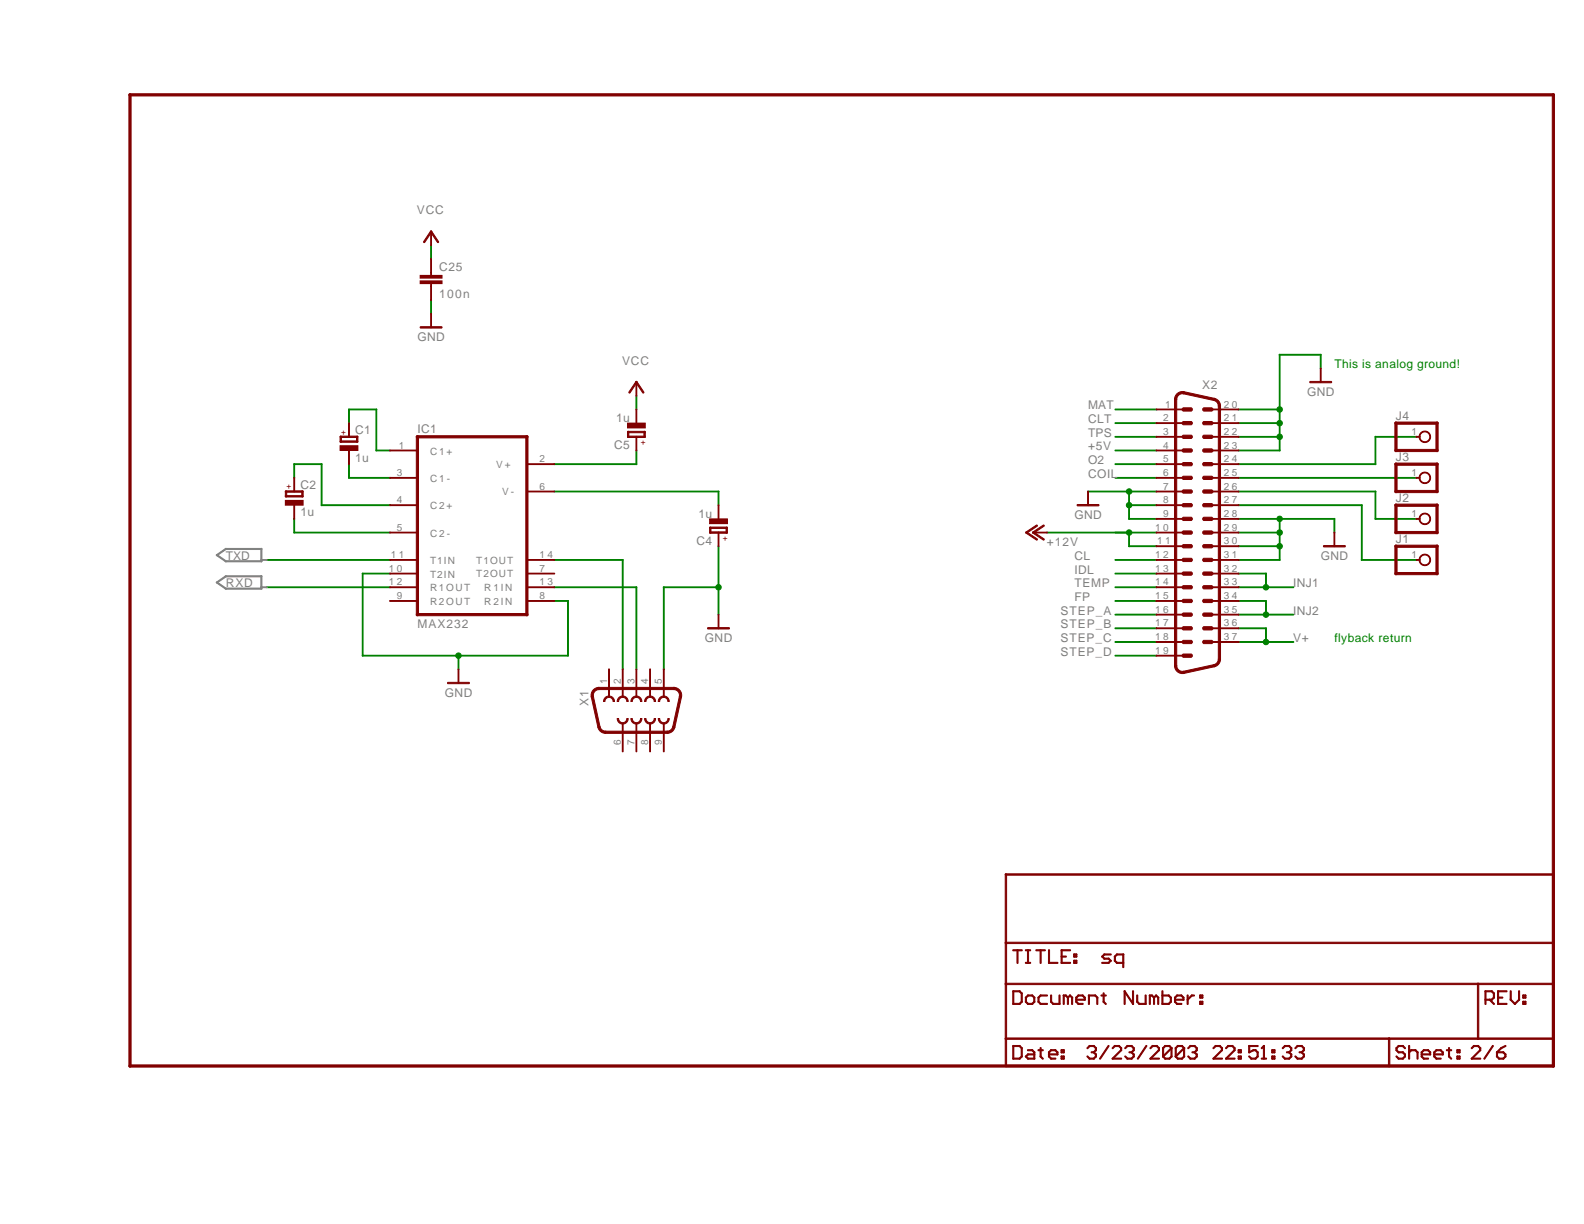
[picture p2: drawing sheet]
<svg xmlns="http://www.w3.org/2000/svg" width="279mm" height="216mm" viewBox="0 0 279 216" stroke-linecap="round" stroke-linejoin="round" font-family="sans-serif">
<defs><g id="words">
<g font-size="2.1" fill="#808080">
<text x="73.5" y="37.8">VCC</text>
<text x="77.5" y="47.7">C25</text>
<text x="77.5" y="52.6">100n</text>
<text x="73.6" y="60.2">GND</text>
<text x="109.7" y="64.3">VCC</text>
<text x="212" y="68.6">X2</text>
<text x="230.5" y="69.8">GND</text>
<text x="62.6" y="76.6">C1</text>
<text x="73.6" y="76.4">IC1</text>
<text x="108.7" y="74.4">1u</text>
<text x="191.9" y="72.2">MAT</text>
<text x="191.9" y="74.6">CLT</text>
<text x="191.9" y="77">TPS</text>
<text x="246.2" y="74">J4</text>
<text x="62.6" y="81.4">1u</text>
<text x="108.3" y="79.3">C5</text>
<text x="191.9" y="79.5">+5V</text>
<text x="191.9" y="81.9">O2</text>
<text x="246.2" y="81.3">J3</text>
<text x="53" y="86.2">C2</text>
<text x="191.9" y="84.3">COIL</text>
<text x="246.2" y="88.5">J2</text>
<text x="53" y="91.1">1u</text>
<text x="123.2" y="91.3">1u</text>
<text x="189.5" y="91.5">GND</text>
<text x="246.2" y="95.7">J1</text>
<text x="39.8" y="98.8">TXD</text>
<text x="122.8" y="96.2">C4</text>
<text x="184.7" y="96.3">+12V</text>
<text x="189.5" y="98.8">CL</text>
<text x="189.5" y="101.2">IDL</text>
<text x="233" y="98.8">GND</text>
<text x="39.8" y="103.6">RXD</text>
<text x="189.5" y="103.6">TEMP</text>
<text x="189.5" y="106">FP</text>
<text x="228.1" y="103.6">INJ1</text>
<text x="73.6" y="110.8">MAX232</text>
<text x="124.3" y="113.2">GND</text>
<text x="187.1" y="108.4">STEP_A</text>
<text x="187.1" y="110.8">STEP_B</text>
<text x="187.1" y="113.2">STEP_C</text>
<text x="228.1" y="108.4">INJ2</text>
<text x="228.1" y="113.2">V+</text>
<text x="187.1" y="115.7">STEP_D</text>
<text x="78.5" y="122.9">GND</text>
<text x="103.8" y="124.5" transform="rotate(-90 103.8 124.5)">X1</text>
</g>
<g font-size="2.1" fill="#008000">
<text x="235.4" y="65">This is analog ground!</text>
<text x="235.4" y="113.2">flyback return</text>
</g>
<g font-size="1.8" fill="#808080">
<text x="205.5" y="71.9">1</text>
<text x="215.9" y="71.9">2 0</text>
<text x="205.2" y="74.3">2</text>
<text x="205.2" y="76.7">3</text>
<text x="215.9" y="74.3">2 1</text>
<text x="215.9" y="76.7">2 2</text>
<text x="249" y="76.7">1</text>
<text x="70" y="83.9">3</text>
<text x="70.3" y="79.1">1</text>
<text x="75.8" y="80.2">C 1 +</text>
<text x="87.5" y="82.6">V +</text>
<text x="95.2" y="81.5">2</text>
<text x="205.2" y="79.1">4</text>
<text x="205.2" y="81.5">5</text>
<text x="205.2" y="83.9">6</text>
<text x="215.9" y="79.1">2 3</text>
<text x="215.9" y="81.5">2 4</text>
<text x="215.9" y="83.9">2 5</text>
<text x="249" y="83.9">1</text>
<text x="70" y="88.8">4</text>
<text x="75.8" y="85">C 1 -</text>
<text x="75.8" y="89.8">C 2 +</text>
<text x="88.6" y="87.4">V -</text>
<text x="95.2" y="86.4">6</text>
<text x="205.2" y="86.4">7</text>
<text x="205.2" y="88.8">8</text>
<text x="215.9" y="86.4">2 6</text>
<text x="215.9" y="88.8">2 7</text>
<text x="70" y="93.6">5</text>
<text x="75.8" y="94.7">C 2 -</text>
<text x="203.8" y="93.6">1 0</text>
<text x="205.2" y="91.2">9</text>
<text x="215.9" y="91.2">2 8</text>
<text x="215.9" y="93.6">2 9</text>
<text x="249" y="91.2">1</text>
<text x="68.6" y="100.8">1 0</text>
<text x="68.9" y="98.4">1 1</text>
<text x="75.8" y="99.5">T1IN</text>
<text x="75.8" y="101.9">T2IN</text>
<text x="84" y="99.4">T1OUT</text>
<text x="84" y="101.9">T2OUT</text>
<text x="95.2" y="98.4">1 4</text>
<text x="95.2" y="100.8">7</text>
<text x="203.8" y="98.4">1 2</text>
<text x="203.8" y="100.8">1 3</text>
<text x="204.1" y="96">1 1</text>
<text x="215.9" y="96">3 0</text>
<text x="215.9" y="98.4">3 1</text>
<text x="215.9" y="100.8">3 2</text>
<text x="249" y="98.4">1</text>
<text x="68.6" y="103.2">1 2</text>
<text x="70" y="105.7">9</text>
<text x="75.8" y="104.3">R1OUT</text>
<text x="75.8" y="106.7">R2OUT</text>
<text x="85.4" y="104.3">R 1 I N</text>
<text x="85.4" y="106.7">R 2 I N</text>
<text x="95.2" y="103.2">1 3</text>
<text x="95.2" y="105.7">8</text>
<text x="203.8" y="103.2">1 4</text>
<text x="203.8" y="105.7">1 5</text>
<text x="215.9" y="103.2">3 3</text>
<text x="215.9" y="105.7">3 4</text>
<text x="203.8" y="108.1">1 6</text>
<text x="203.8" y="110.5">1 7</text>
<text x="203.8" y="112.9">1 8</text>
<text x="215.9" y="108.1">3 5</text>
<text x="215.9" y="110.5">3 6</text>
<text x="215.9" y="112.9">3 7</text>
<text x="203.8" y="115.3">1 9</text>
<text x="107.1" y="120.7" transform="rotate(-90 107.1 120.7)">1</text>
<text x="109.5" y="120.7" transform="rotate(-90 109.5 120.7)">2</text>
<text x="111.9" y="120.7" transform="rotate(-90 111.9 120.7)">3</text>
<text x="114.3" y="120.7" transform="rotate(-90 114.3 120.7)">4</text>
<text x="116.7" y="120.7" transform="rotate(-90 116.7 120.7)">5</text>
<text x="109.5" y="131.3" transform="rotate(-90 109.5 131.3)">6</text>
<text x="111.9" y="131.3" transform="rotate(-90 111.9 131.3)">7</text>
<text x="114.3" y="131.3" transform="rotate(-90 114.3 131.3)">8</text>
<text x="116.7" y="131.3" transform="rotate(-90 116.7 131.3)">9</text>
</g>
<g font-size="1.4" fill="#800000">
<text x="61" y="76.7" transform="rotate(-90 61 76.7)">+</text>
<text x="113.9" y="78.5" transform="rotate(-90 113.9 78.5)">+</text>
<text x="51.3" y="86.3" transform="rotate(-90 51.3 86.3)">+</text>
<text x="128.4" y="95.4" transform="rotate(-90 128.4 95.4)">+</text>
</g>
</g></defs>
<path d="M51.8 93.9h17l.1 .1h-17z" fill-rule="evenodd" fill="#008000"/>
<path d="M51.8 93.9h17l.1 .1h-17z" fill="none" stroke="#008000" stroke-width=".18"/>
<path d="M51.8 91.5h.2l-.1 2.5h-.1z" fill-rule="evenodd" fill="#008000"/>
<path d="M51.8 91.5h.2l-.1 2.5h-.1z" fill="none" stroke="#008000" stroke-width=".18"/>
<path d="M51.8 81.8h.2l-.1 2.6-.1-.1z" fill-rule="evenodd" fill="#008000"/>
<path d="M51.8 81.8h.2l-.1 2.6-.1-.1z" fill="none" stroke="#008000" stroke-width=".18"/>
<path d="M51.8 81.8h5v.1h-4.9z" fill-rule="evenodd" fill="#008000"/>
<path d="M51.8 81.8h5v.1h-4.9z" fill="none" stroke="#008000" stroke-width=".18"/>
<path d="M56.7 81.8h.1v7.4l-.1-.1z" fill-rule="evenodd" fill="#008000"/>
<path d="M56.7 81.8h.1v7.4l-.1-.1z" fill="none" stroke="#008000" stroke-width=".18"/>
<path d="M56.7 89.1l12.1-.1 .1 .1-12.2 .1z" fill-rule="evenodd" fill="#008000"/>
<path d="M56.7 89.1l12.1-.1 .1 .1-12.2 .1z" fill="none" stroke="#008000" stroke-width=".18"/>
<path d="M61.5 84.3l7.3-.1 .1 .1-7.4 .1z" fill-rule="evenodd" fill="#008000"/>
<path d="M61.5 84.3l7.3-.1 .1 .1-7.4 .1z" fill="none" stroke="#008000" stroke-width=".18"/>
<path d="M61.5 81.8h.1v2.6l-.1-.1z" fill-rule="evenodd" fill="#008000"/>
<path d="M61.5 81.8h.1v2.6l-.1-.1z" fill="none" stroke="#008000" stroke-width=".18"/>
<path d="M61.5 72.2h.1v2.5h-.1z" fill-rule="evenodd" fill="#008000"/>
<path d="M61.5 72.2h.1v2.5h-.1z" fill="none" stroke="#008000" stroke-width=".18"/>
<path d="M61.5 72.2h4.9l.1 .1h-5z" fill-rule="evenodd" fill="#008000"/>
<path d="M61.5 72.2h4.9l.1 .1h-5z" fill="none" stroke="#008000" stroke-width=".18"/>
<path d="M66.3 72.2h.2l-.1 7.3h-.1z" fill-rule="evenodd" fill="#008000"/>
<path d="M66.3 72.2h.2l-.1 7.3h-.1z" fill="none" stroke="#008000" stroke-width=".18"/>
<path d="M66.3 79.4h2.5l.1 .1h-2.5z" fill-rule="evenodd" fill="#008000"/>
<path d="M66.3 79.4h2.5l.1 .1h-2.5z" fill="none" stroke="#008000" stroke-width=".18"/>
<path d="M97.7 81.8h14.6v.1h-14.6z" fill-rule="evenodd" fill="#008000"/>
<path d="M97.7 81.8h14.6v.1h-14.6z" fill="none" stroke="#008000" stroke-width=".18"/>
<path d="M112.2 79.4h.1v2.5h-.1z" fill-rule="evenodd" fill="#008000"/>
<path d="M112.2 79.4h.1v2.5h-.1z" fill="none" stroke="#008000" stroke-width=".18"/>
<path d="M97.7 86.7l29.1-.1v.1l-29.1 .1z" fill-rule="evenodd" fill="#008000"/>
<path d="M97.7 86.7l29.1-.1v.1l-29.1 .1z" fill="none" stroke="#008000" stroke-width=".18"/>
<path d="M126.7 86.7h.1v2.5l-.1-.1z" fill-rule="evenodd" fill="#008000"/>
<path d="M126.7 86.7h.1v2.5l-.1-.1z" fill="none" stroke="#008000" stroke-width=".18"/>
<path d="M47 103.6l21.8-.1 .1 .1-21.9 .1z" fill-rule="evenodd" fill="#008000"/>
<path d="M47 103.6l21.8-.1 .1 .1-21.9 .1z" fill="none" stroke="#008000" stroke-width=".18"/>
<path d="M47 98.7h21.8l.1 .1h-21.9z" fill-rule="evenodd" fill="#008000"/>
<path d="M47 98.7h21.8l.1 .1h-21.9z" fill="none" stroke="#008000" stroke-width=".18"/>
<path d="M97.7 98.7h12.2v.1h-12.2z" fill-rule="evenodd" fill="#008000"/>
<path d="M97.7 98.7h12.2v.1h-12.2z" fill="none" stroke="#008000" stroke-width=".18"/>
<path d="M109.8 98.7h.1v19.4h-.1z" fill-rule="evenodd" fill="#008000"/>
<path d="M109.8 98.7h.1v19.4h-.1z" fill="none" stroke="#008000" stroke-width=".18"/>
<path d="M97.7 103.6l14.6-.1v.1l-14.6 .1z" fill-rule="evenodd" fill="#008000"/>
<path d="M97.7 103.6l14.6-.1v.1l-14.6 .1z" fill="none" stroke="#008000" stroke-width=".18"/>
<path d="M112.2 103.6h.1v14.5h-.1z" fill-rule="evenodd" fill="#008000"/>
<path d="M112.2 103.6h.1v14.5h-.1z" fill="none" stroke="#008000" stroke-width=".18"/>
<path d="M126.7 103.5l.1 .1v4.9l-.1-.1z" fill-rule="evenodd" fill="#008000"/>
<path d="M126.7 103.5l.1 .1v4.9l-.1-.1z" fill="none" stroke="#008000" stroke-width=".18"/>
<path d="M117 103.6h.2l-.1 14.5h-.1z" fill-rule="evenodd" fill="#008000"/>
<path d="M117 103.6h.2l-.1 14.5h-.1z" fill="none" stroke="#008000" stroke-width=".18"/>
<path d="M117 103.6l9.8-.1v.1l-9.7 .1z" fill-rule="evenodd" fill="#008000"/>
<path d="M117 103.6l9.8-.1v.1l-9.7 .1z" fill="none" stroke="#008000" stroke-width=".18"/>
<path d="M126.7 96.3h.1v7.4l-.1-.1z" fill-rule="evenodd" fill="#008000"/>
<path d="M126.7 96.3h.1v7.4l-.1-.1z" fill="none" stroke="#008000" stroke-width=".18"/>
<circle cx="126.7" cy="103.6" r=".48" fill="#008000"/>
<circle cx="126.7" cy="103.6" r=".48" fill="none" stroke="#008000" stroke-width=".18"/>
<path d="M97.7 106l2.5-.1 .1 .1-2.6 .1z" fill-rule="evenodd" fill="#008000"/>
<path d="M97.7 105.9h2.5l.1 .1-2.6 .1z" fill="none" stroke="#008000" stroke-width=".18"/>
<path d="M100.1 106h.2l-.1 9.7h-.1z" fill-rule="evenodd" fill="#008000"/>
<path d="M100.2 105.9l.1 .1-.1 9.7h-.1z" fill="none" stroke="#008000" stroke-width=".18"/>
<path d="M63.9 101.1h4.9l.1 .1h-5z" fill-rule="evenodd" fill="#008000"/>
<path d="M63.9 101.1h4.9l.1 .1h-5z" fill="none" stroke="#008000" stroke-width=".18"/>
<path d="M63.9 101.1h.1v14.6h-.1z" fill-rule="evenodd" fill="#008000"/>
<path d="M63.9 101.1h.1v14.6h-.1z" fill="none" stroke="#008000" stroke-width=".18"/>
<path d="M63.9 115.6h17v.1h-17z" fill-rule="evenodd" fill="#008000"/>
<path d="M63.9 115.6h17v.1h-17z" fill="none" stroke="#008000" stroke-width=".18"/>
<path d="M80.8 115.6h.1v2.5h-.1z" fill-rule="evenodd" fill="#008000"/>
<path d="M80.8 115.6h.1v2.5h-.1z" fill="none" stroke="#008000" stroke-width=".18"/>
<path d="M80.8 115.6h19.4l.1 .1h-19.5z" fill-rule="evenodd" fill="#008000"/>
<path d="M80.8 115.6h19.4l.1 .1h-19.5z" fill="none" stroke="#008000" stroke-width=".18"/>
<circle cx="80.9" cy="115.7" r=".48" fill="#008000"/>
<circle cx="80.9" cy="115.7" r=".48" fill="none" stroke="#008000" stroke-width=".18"/>
<path d="M76 52.9h.1v2.5h-.1z" fill-rule="evenodd" fill="#008000"/>
<path d="M76 52.9h.1v2.5h-.1z" fill="none" stroke="#008000" stroke-width=".18"/>
<path d="M225.6 77h.2l-.1 2.5h-.1z" fill-rule="evenodd" fill="#008000"/>
<path d="M225.7 77h.1l-.1 2.5h-.1z" fill="none" stroke="#008000" stroke-width=".18"/>
<path d="M225.6 74.6h.2l-.1 2.5h-.1z" fill-rule="evenodd" fill="#008000"/>
<path d="M225.6 74.6h.2l-.1 2.5h-.1z" fill="none" stroke="#008000" stroke-width=".18"/>
<path d="M225.7 72.2h.1l-.1 2.5h-.1z" fill-rule="evenodd" fill="#008000"/>
<path d="M225.6 72.2h.2l-.1 2.5h-.1z" fill="none" stroke="#008000" stroke-width=".18"/>
<path d="M218.4 72.2h7.3l.1 .1h-7.4z" fill-rule="evenodd" fill="#008000"/>
<path d="M218.4 72.2h7.3l.1 .1h-7.4z" fill="none" stroke="#008000" stroke-width=".18"/>
<path d="M218.4 74.6h7.3l.1 .1h-7.4z" fill-rule="evenodd" fill="#008000"/>
<path d="M218.4 74.6h7.3l.1 .1h-7.4z" fill="none" stroke="#008000" stroke-width=".18"/>
<circle cx="225.7" cy="74.6" r=".48" fill="#008000"/>
<circle cx="225.7" cy="74.6" r=".48" fill="none" stroke="#008000" stroke-width=".18"/>
<path d="M218.4 77h7.3l.1 .1h-7.4z" fill-rule="evenodd" fill="#008000"/>
<path d="M218.4 77h7.3l.1 .1h-7.4z" fill="none" stroke="#008000" stroke-width=".18"/>
<circle cx="225.7" cy="77" r=".48" fill="#008000"/>
<circle cx="225.7" cy="77" r=".48" fill="none" stroke="#008000" stroke-width=".18"/>
<path d="M218.4 79.4h7.3l.1 .1h-7.4z" fill-rule="evenodd" fill="#008000"/>
<path d="M218.4 79.4h7.3l.1 .1h-7.4z" fill="none" stroke="#008000" stroke-width=".18"/>
<path d="M232.9 62.5h.1v2.6l-.1-.1z" fill-rule="evenodd" fill="#008000"/>
<path d="M232.9 62.5h.1v2.6l-.1-.1z" fill="none" stroke="#008000" stroke-width=".18"/>
<path d="M225.6 62.5h7.4v.1h-7.3z" fill-rule="evenodd" fill="#008000"/>
<path d="M225.6 62.5h7.4v.1h-7.3z" fill="none" stroke="#008000" stroke-width=".18"/>
<path d="M225.6 62.5h.2l-.1 9.8h-.1z" fill-rule="evenodd" fill="#008000"/>
<path d="M225.6 62.5h.2l-.1 9.8h-.1z" fill="none" stroke="#008000" stroke-width=".18"/>
<circle cx="225.7" cy="72.2" r=".48" fill="#008000"/>
<circle cx="225.7" cy="72.2" r=".48" fill="none" stroke="#008000" stroke-width=".18"/>
<path d="M218.4 93.9h7.3l.1 .1h-7.4z" fill-rule="evenodd" fill="#008000"/>
<path d="M218.4 93.9h7.3l.1 .1h-7.4z" fill="none" stroke="#008000" stroke-width=".18"/>
<path d="M218.4 91.5h7.3l.1 .1h-7.4z" fill-rule="evenodd" fill="#008000"/>
<path d="M218.4 91.5h7.3l.1 .1h-7.4z" fill="none" stroke="#008000" stroke-width=".18"/>
<path d="M225.7 91.5h.1l-.1 2.5h-.1z" fill-rule="evenodd" fill="#008000"/>
<path d="M225.7 91.5h.1l-.1 2.5h-.1z" fill="none" stroke="#008000" stroke-width=".18"/>
<circle cx="225.7" cy="91.5" r=".48" fill="#008000"/>
<circle cx="225.7" cy="91.5" r=".48" fill="none" stroke="#008000" stroke-width=".18"/>
<path d="M218.4 96.3h7.3l.1 .1h-7.4z" fill-rule="evenodd" fill="#008000"/>
<path d="M218.4 96.3h7.3l.1 .1h-7.4z" fill="none" stroke="#008000" stroke-width=".18"/>
<circle cx="225.7" cy="96.3" r=".48" fill="#008000"/>
<circle cx="225.7" cy="96.3" r=".48" fill="none" stroke="#008000" stroke-width=".18"/>
<path d="M225.7 96.3h.1l-.1 2.5h-.1z" fill-rule="evenodd" fill="#008000"/>
<path d="M225.7 96.3h.1l-.1 2.5h-.1z" fill="none" stroke="#008000" stroke-width=".18"/>
<path d="M218.4 98.7h7.3l.1 .1h-7.4z" fill-rule="evenodd" fill="#008000"/>
<path d="M218.4 98.7h7.3l.1 .1h-7.4z" fill="none" stroke="#008000" stroke-width=".18"/>
<path d="M225.7 93.9h.1l-.1 2.5h-.1z" fill-rule="evenodd" fill="#008000"/>
<path d="M225.7 93.9h.1l-.1 2.5h-.1z" fill="none" stroke="#008000" stroke-width=".18"/>
<circle cx="225.7" cy="93.9" r=".48" fill="#008000"/>
<circle cx="225.7" cy="93.9" r=".48" fill="none" stroke="#008000" stroke-width=".18"/>
<path d="M235.3 91.5h.1v2.5h-.1z" fill-rule="evenodd" fill="#008000"/>
<path d="M235.3 91.5h.1v2.5h-.1z" fill="none" stroke="#008000" stroke-width=".18"/>
<path d="M225.7 91.5h9.7v.1h-9.7z" fill-rule="evenodd" fill="#008000"/>
<path d="M225.7 91.5h9.7v.1h-9.7z" fill="none" stroke="#008000" stroke-width=".18"/>
<path d="M191.8 86.7l7.4-.1v.1l-7.3 .1z" fill-rule="evenodd" fill="#008000"/>
<path d="M191.9 86.6h7.3v.1l-7.3 .1z" fill="none" stroke="#008000" stroke-width=".18"/>
<path d="M199.1 86.6h4.9l.1 .1-5 .1z" fill-rule="evenodd" fill="#008000"/>
<path d="M199.1 86.7l4.9-.1 .1 .1-5 .1z" fill="none" stroke="#008000" stroke-width=".18"/>
<path d="M199.1 86.6l.1 .1v2.5l-.1-.1z" fill-rule="evenodd" fill="#008000"/>
<path d="M199.1 86.7h.1v2.5l-.1-.1z" fill="none" stroke="#008000" stroke-width=".18"/>
<circle cx="199.2" cy="86.7" r=".48" fill="#008000"/>
<circle cx="199.2" cy="86.7" r=".48" fill="none" stroke="#008000" stroke-width=".18"/>
<path d="M199.1 89h4.9l.1 .1-5 .1z" fill-rule="evenodd" fill="#008000"/>
<path d="M199.1 89.1l4.9-.1 .1 .1-5 .1z" fill="none" stroke="#008000" stroke-width=".18"/>
<path d="M199.1 89l.1 .1v2.5h-.1z" fill-rule="evenodd" fill="#008000"/>
<path d="M199.1 89.1h.1v2.5h-.1z" fill="none" stroke="#008000" stroke-width=".18"/>
<circle cx="199.2" cy="89.1" r=".48" fill="#008000"/>
<circle cx="199.2" cy="89.1" r=".48" fill="none" stroke="#008000" stroke-width=".18"/>
<path d="M199.1 91.5h4.9l.1 .1h-5z" fill-rule="evenodd" fill="#008000"/>
<path d="M199.1 91.5h4.9l.1 .1h-5z" fill="none" stroke="#008000" stroke-width=".18"/>
<path d="M112.2 69.8h.1v2.5h-.1z" fill-rule="evenodd" fill="#008000"/>
<path d="M112.2 69.8h.1v2.5h-.1z" fill="none" stroke="#008000" stroke-width=".18"/>
<path d="M76 43.2h.1v2.6l-.1-.1z" fill-rule="evenodd" fill="#008000"/>
<path d="M76 43.2h.1v2.6l-.1-.1z" fill="none" stroke="#008000" stroke-width=".18"/>
<path d="M196.7 108.3h7.3l.1 .1-7.4 .1z" fill-rule="evenodd" fill="#008000"/>
<path d="M196.7 108.3h7.3l.1 .1-7.4 .1z" fill="none" stroke="#008000" stroke-width=".18"/>
<path d="M196.7 110.8h7.3l.1 .1h-7.4z" fill-rule="evenodd" fill="#008000"/>
<path d="M196.7 110.8h7.3l.1 .1h-7.4z" fill="none" stroke="#008000" stroke-width=".18"/>
<path d="M196.7 113.2h7.3l.1 .1h-7.4z" fill-rule="evenodd" fill="#008000"/>
<path d="M196.7 113.2h7.3l.1 .1h-7.4z" fill="none" stroke="#008000" stroke-width=".18"/>
<path d="M196.7 115.6h7.3l.1 .1h-7.4z" fill-rule="evenodd" fill="#008000"/>
<path d="M196.7 115.6h7.3l.1 .1h-7.4z" fill="none" stroke="#008000" stroke-width=".18"/>
<path d="M196.7 72.2h7.3l.1 .1h-7.4z" fill-rule="evenodd" fill="#008000"/>
<path d="M196.7 72.2h7.3l.1 .1h-7.4z" fill="none" stroke="#008000" stroke-width=".18"/>
<path d="M196.7 74.6h7.3l.1 .1h-7.4z" fill-rule="evenodd" fill="#008000"/>
<path d="M196.7 74.6h7.3l.1 .1h-7.4z" fill="none" stroke="#008000" stroke-width=".18"/>
<path d="M196.7 77h7.3l.1 .1h-7.4z" fill-rule="evenodd" fill="#008000"/>
<path d="M196.7 77h7.3l.1 .1h-7.4z" fill="none" stroke="#008000" stroke-width=".18"/>
<path d="M196.7 79.4h7.3l.1 .1h-7.4z" fill-rule="evenodd" fill="#008000"/>
<path d="M196.7 79.4h7.3l.1 .1h-7.4z" fill="none" stroke="#008000" stroke-width=".18"/>
<path d="M196.7 98.7h7.3l.1 .1h-7.4z" fill-rule="evenodd" fill="#008000"/>
<path d="M196.7 98.7h7.3l.1 .1h-7.4z" fill="none" stroke="#008000" stroke-width=".18"/>
<path d="M196.7 93.9h2.5v.1h-2.5z" fill-rule="evenodd" fill="#008000"/>
<path d="M196.7 93.9h2.5v.1h-2.5z" fill="none" stroke="#008000" stroke-width=".18"/>
<path d="M199.1 93.9h4.9l.1 .1h-5z" fill-rule="evenodd" fill="#008000"/>
<path d="M199.1 93.9h4.9l.1 .1h-5z" fill="none" stroke="#008000" stroke-width=".18"/>
<path d="M184.6 93.9h14.6v.1h-14.6z" fill-rule="evenodd" fill="#008000"/>
<path d="M184.6 93.9h14.6v.1h-14.6z" fill="none" stroke="#008000" stroke-width=".18"/>
<path d="M199.1 93.9h.1v2.5h-.1z" fill-rule="evenodd" fill="#008000"/>
<path d="M199.1 93.9h.1v2.5h-.1z" fill="none" stroke="#008000" stroke-width=".18"/>
<circle cx="199.2" cy="93.9" r=".48" fill="#008000"/>
<circle cx="199.2" cy="93.9" r=".48" fill="none" stroke="#008000" stroke-width=".18"/>
<path d="M199.1 96.3h4.9l.1 .1h-5z" fill-rule="evenodd" fill="#008000"/>
<path d="M199.1 96.3h4.9l.1 .1h-5z" fill="none" stroke="#008000" stroke-width=".18"/>
<path d="M196.7 101.1h7.3l.1 .1h-7.4z" fill-rule="evenodd" fill="#008000"/>
<path d="M196.7 101.1h7.3l.1 .1h-7.4z" fill="none" stroke="#008000" stroke-width=".18"/>
<path d="M196.7 103.5h7.3l.1 .1-7.4 .1z" fill-rule="evenodd" fill="#008000"/>
<path d="M196.7 103.5h7.3l.1 .1-7.4 .1z" fill="none" stroke="#008000" stroke-width=".18"/>
<path d="M218.4 101.1h4.9l.1 .1h-5z" fill-rule="evenodd" fill="#008000"/>
<path d="M218.4 101.1h4.9l.1 .1h-5z" fill="none" stroke="#008000" stroke-width=".18"/>
<path d="M218.4 103.5h4.9l.1 .1-5 .1z" fill-rule="evenodd" fill="#008000"/>
<path d="M218.4 103.5h4.9l.1 .1-5 .1z" fill="none" stroke="#008000" stroke-width=".18"/>
<path d="M223.3 103.5h4.9v.1l-4.9 .1z" fill-rule="evenodd" fill="#008000"/>
<path d="M223.3 103.5h4.9v.1l-4.9 .1z" fill="none" stroke="#008000" stroke-width=".18"/>
<path d="M223.3 101.1h.1l-.1 2.6-.1-.1z" fill-rule="evenodd" fill="#008000"/>
<path d="M223.3 101.1h.1l-.1 2.6-.1-.1z" fill="none" stroke="#008000" stroke-width=".18"/>
<circle cx="223.3" cy="103.6" r=".48" fill="#008000"/>
<circle cx="223.3" cy="103.6" r=".48" fill="none" stroke="#008000" stroke-width=".18"/>
<path d="M218.4 105.9h4.9l.1 .1-5 .1z" fill-rule="evenodd" fill="#008000"/>
<path d="M218.4 105.9h4.9l.1 .1-5 .1z" fill="none" stroke="#008000" stroke-width=".18"/>
<path d="M218.4 108.3h4.9l.1 .1-5 .1z" fill-rule="evenodd" fill="#008000"/>
<path d="M218.4 108.3h4.9l.1 .1-5 .1z" fill="none" stroke="#008000" stroke-width=".18"/>
<path d="M223.3 108.3h4.9v.1l-4.9 .1z" fill-rule="evenodd" fill="#008000"/>
<path d="M223.3 108.3h4.9v.1l-4.9 .1z" fill="none" stroke="#008000" stroke-width=".18"/>
<path d="M223.3 105.9l.1 .1-.1 2.5-.1-.1z" fill-rule="evenodd" fill="#008000"/>
<path d="M223.3 105.9l.1 .1-.1 2.5-.1-.1z" fill="none" stroke="#008000" stroke-width=".18"/>
<circle cx="223.3" cy="108.4" r=".48" fill="#008000"/>
<circle cx="223.3" cy="108.4" r=".48" fill="none" stroke="#008000" stroke-width=".18"/>
<path d="M196.7 105.9h7.3l.1 .1-7.4 .1z" fill-rule="evenodd" fill="#008000"/>
<path d="M196.7 105.9h7.3l.1 .1-7.4 .1z" fill="none" stroke="#008000" stroke-width=".18"/>
<path d="M196.7 81.8h7.3l.1 .1h-7.4z" fill-rule="evenodd" fill="#008000"/>
<path d="M196.7 81.8h7.3l.1 .1h-7.4z" fill="none" stroke="#008000" stroke-width=".18"/>
<path d="M218.4 110.8h4.9l.1 .1h-5z" fill-rule="evenodd" fill="#008000"/>
<path d="M218.4 110.8h4.9l.1 .1h-5z" fill="none" stroke="#008000" stroke-width=".18"/>
<path d="M223.3 110.8h.1l-.1 2.5h-.1z" fill-rule="evenodd" fill="#008000"/>
<path d="M223.3 110.8h.1l-.1 2.5h-.1z" fill="none" stroke="#008000" stroke-width=".18"/>
<path d="M218.4 113.2h4.9l.1 .1h-5z" fill-rule="evenodd" fill="#008000"/>
<path d="M218.4 113.2h4.9l.1 .1h-5z" fill="none" stroke="#008000" stroke-width=".18"/>
<path d="M223.3 113.2h4.9v.1h-4.9z" fill-rule="evenodd" fill="#008000"/>
<path d="M223.3 113.2h4.9v.1h-4.9z" fill="none" stroke="#008000" stroke-width=".18"/>
<circle cx="223.3" cy="113.2" r=".48" fill="#008000"/>
<circle cx="223.3" cy="113.2" r=".48" fill="none" stroke="#008000" stroke-width=".18"/>
<path d="M218.4 81.8h24.2l.1 .1h-24.3z" fill-rule="evenodd" fill="#008000"/>
<path d="M218.4 81.8h24.2l.1 .1h-24.3z" fill="none" stroke="#008000" stroke-width=".18"/>
<path d="M242.6 77h.1l-.1 4.9h-.1z" fill-rule="evenodd" fill="#008000"/>
<path d="M242.5 77h.2l-.1 4.9h-.1z" fill="none" stroke="#008000" stroke-width=".18"/>
<path d="M242.6 77h7.3v.1h-7.3z" fill-rule="evenodd" fill="#008000"/>
<path d="M242.5 77h7.4v.1h-7.3z" fill="none" stroke="#008000" stroke-width=".18"/>
<path d="M196.7 84.2h7.3l.1 .1-7.4 .1z" fill-rule="evenodd" fill="#008000"/>
<path d="M196.7 84.2h7.3l.1 .1-7.4 .1z" fill="none" stroke="#008000" stroke-width=".18"/>
<path d="M218.4 84.2h31.5v.1l-31.5 .1z" fill-rule="evenodd" fill="#008000"/>
<path d="M218.4 84.2h31.5v.1l-31.5 .1z" fill="none" stroke="#008000" stroke-width=".18"/>
<path d="M242.6 91.5h7.3v.1h-7.3z" fill-rule="evenodd" fill="#008000"/>
<path d="M242.5 91.5h7.4v.1h-7.3z" fill="none" stroke="#008000" stroke-width=".18"/>
<path d="M242.6 86.6l.1 .1-.1 4.9h-.1z" fill-rule="evenodd" fill="#008000"/>
<path d="M242.5 86.7h.2l-.1 4.9h-.1z" fill="none" stroke="#008000" stroke-width=".18"/>
<path d="M218.4 86.6h24.2l.1 .1-24.3 .1z" fill-rule="evenodd" fill="#008000"/>
<path d="M218.4 86.6h24.2l.1 .1-24.3 .1z" fill="none" stroke="#008000" stroke-width=".18"/>
<path d="M240.2 98.7h9.7v.1h-9.7z" fill-rule="evenodd" fill="#008000"/>
<path d="M240.2 98.7h9.7v.1h-9.7z" fill="none" stroke="#008000" stroke-width=".18"/>
<path d="M240.2 89l.1 .1-.1 9.7h-.1z" fill-rule="evenodd" fill="#008000"/>
<path d="M240.1 89.1h.2l-.1 9.7h-.1z" fill="none" stroke="#008000" stroke-width=".18"/>
<path d="M218.4 89h21.8l.1 .1-21.9 .1z" fill-rule="evenodd" fill="#008000"/>
<path d="M218.4 89h21.8l.1 .1-21.9 .1z" fill="none" stroke="#008000" stroke-width=".18"/>
<path d="M107.4 118h.1v5l-.1-.1z" fill-rule="evenodd" fill="#800000"/>
<path d="M107.4 118h.1v5l-.1-.1z" fill="none" stroke="#800000" stroke-width=".18"/>
<path d="M109.8 127.7h.1v4.9h-.1z" fill-rule="evenodd" fill="#800000"/>
<path d="M109.8 127.7h.1v4.9h-.1z" fill="none" stroke="#800000" stroke-width=".18"/>
<path d="M109.8 118h.1v5l-.1-.1z" fill-rule="evenodd" fill="#800000"/>
<path d="M109.8 118h.1v5l-.1-.1z" fill="none" stroke="#800000" stroke-width=".18"/>
<path d="M112.2 127.7h.1v4.9h-.1z" fill-rule="evenodd" fill="#800000"/>
<path d="M112.2 127.7h.1v4.9h-.1z" fill="none" stroke="#800000" stroke-width=".18"/>
<path d="M112.2 118h.1v5l-.1-.1z" fill-rule="evenodd" fill="#800000"/>
<path d="M112.2 118h.1v5l-.1-.1z" fill="none" stroke="#800000" stroke-width=".18"/>
<path d="M114.6 127.7h.1v4.9h-.1z" fill-rule="evenodd" fill="#800000"/>
<path d="M114.6 127.7h.1v4.9h-.1z" fill="none" stroke="#800000" stroke-width=".18"/>
<path d="M114.6 118h.1v5l-.1-.1z" fill-rule="evenodd" fill="#800000"/>
<path d="M114.6 118h.1v5l-.1-.1z" fill="none" stroke="#800000" stroke-width=".18"/>
<path d="M117 127.7h.2l-.1 4.9h-.1z" fill-rule="evenodd" fill="#800000"/>
<path d="M117 127.7h.2l-.1 4.9h-.1z" fill="none" stroke="#800000" stroke-width=".18"/>
<path d="M117 118h.2l-.1 5-.1-.1z" fill-rule="evenodd" fill="#800000"/>
<path d="M117 118h.2l-.1 5-.1-.1z" fill="none" stroke="#800000" stroke-width=".18"/>
<path d="M109.1 123.1a.97 .97 0 0 1 1-.3 .97 .97 0 0 1 .7 .9h-.2a.72 .72 0 0 0-.8-.7 .72 .72 0 0 0-.7 .7h-.2z" fill-rule="evenodd" fill="#800000"/>
<path d="M109.1 123.1a.97 .97 0 0 1 1-.3 .97 .97 0 0 1 .7 .9h-.2a.72 .72 0 0 0-.8-.7 .72 .72 0 0 0-.7 .7h-.2z" fill="none" stroke="#800000" stroke-width=".18"/>
<path d="M108.9 126.7h.2a.72 .72 0 0 0 .7 .8 .72 .72 0 0 0 .8-.8h.2a.97 .97 0 0 1-1 1 .97 .97 0 0 1-.9-1z" fill-rule="evenodd" fill="#800000"/>
<path d="M108.9 126.7h.2a.72 .72 0 0 0 .7 .8 .72 .72 0 0 0 .8-.8h.2a.97 .97 0 0 1-1 1 .97 .97 0 0 1-.9-1z" fill="none" stroke="#800000" stroke-width=".18"/>
<path d="M106.7 123.1a.97 .97 0 0 1 1-.3 .97 .97 0 0 1 .7 .9h-.3a.72 .72 0 0 0-.7-.7 .72 .72 0 0 0-.7 .7h-.2z" fill-rule="evenodd" fill="#800000"/>
<path d="M106.7 123.1a.97 .97 0 0 1 1-.3 .97 .97 0 0 1 .7 .9h-.3a.72 .72 0 0 0-.7-.7 .72 .72 0 0 0-.7 .7h-.2z" fill="none" stroke="#800000" stroke-width=".18"/>
<path d="M113.7 126.7h.2a.72 .72 0 0 0 .8 .8 .72 .72 0 0 0 .7-.8h.2a.97 .97 0 0 1-.9 1 .97 .97 0 0 1-1-1z" fill-rule="evenodd" fill="#800000"/>
<path d="M113.7 126.7h.2a.72 .72 0 0 0 .8 .8 .72 .72 0 0 0 .7-.8h.2a.97 .97 0 0 1-.9 1 .97 .97 0 0 1-1-1z" fill="none" stroke="#800000" stroke-width=".18"/>
<path d="M111.5 123.1a.97 .97 0 0 1 1.1-.3 .97 .97 0 0 1 .6 .9h-.2a.72 .72 0 0 0-.7-.7 .72 .72 0 0 0-.8 .7h-.2z" fill-rule="evenodd" fill="#800000"/>
<path d="M111.5 123.1a.97 .97 0 0 1 1.1-.3 .97 .97 0 0 1 .6 .9h-.2a.72 .72 0 0 0-.7-.7 .72 .72 0 0 0-.8 .7h-.2z" fill="none" stroke="#800000" stroke-width=".18"/>
<path d="M111.3 126.7h.2a.72 .72 0 0 0 .8 .8 .72 .72 0 0 0 .7-.8h.2a.97 .97 0 0 1-.9 1 .97 .97 0 0 1-1-1z" fill-rule="evenodd" fill="#800000"/>
<path d="M111.3 126.7h.2a.72 .72 0 0 0 .8 .8 .72 .72 0 0 0 .7-.8h.2a.97 .97 0 0 1-.9 1 .97 .97 0 0 1-1-1z" fill="none" stroke="#800000" stroke-width=".18"/>
<path d="M113.9 123.1a.97 .97 0 0 1 1.1-.3 .97 .97 0 0 1 .6 .9h-.2a.72 .72 0 0 0-.7-.7 .72 .72 0 0 0-.8 .7h-.2z" fill-rule="evenodd" fill="#800000"/>
<path d="M113.9 123.1a.97 .97 0 0 1 1.1-.3 .97 .97 0 0 1 .6 .9h-.2a.72 .72 0 0 0-.7-.7 .72 .72 0 0 0-.8 .7h-.2z" fill="none" stroke="#800000" stroke-width=".18"/>
<path d="M116.1 126.7h.3a.72 .72 0 0 0 .7 .8 .72 .72 0 0 0 .7-.8h.2a.97 .97 0 0 1-.9 1 .97 .97 0 0 1-1-1z" fill-rule="evenodd" fill="#800000"/>
<path d="M116.1 126.7h.3a.72 .72 0 0 0 .7 .8 .72 .72 0 0 0 .7-.8h.2a.97 .97 0 0 1-.9 1 .97 .97 0 0 1-1-1z" fill="none" stroke="#800000" stroke-width=".18"/>
<path d="M116.3 123.1a.97 .97 0 0 1 1.1-.3 .97 .97 0 0 1 .6 .9h-.2a.72 .72 0 0 0-.7-.7 .72 .72 0 0 0-.7 .7h-.3z" fill-rule="evenodd" fill="#800000"/>
<path d="M116.3 123.1a.97 .97 0 0 1 1.1-.3 .97 .97 0 0 1 .6 .9h-.2a.72 .72 0 0 0-.7-.7 .72 .72 0 0 0-.7 .7h-.3z" fill="none" stroke="#800000" stroke-width=".18"/>
<path d="M104.7 121.6l.8-.4h.2v.4a1.01 1.01 0 0 0-1 1.3h-.4v-.1a1.41 1.41 0 0 1 .4-1.2z" fill-rule="evenodd" fill="#800000"/>
<path d="M104.7 121.6l.8-.4h.2v.4a1.01 1.01 0 0 0-1 1.3h-.4v-.1a1.41 1.41 0 0 1 .4-1.2z" fill="none" stroke="#800000" stroke-width=".18"/>
<path d="M104.3 122.8l.1-.1 .3 .1 1.1 5.4-.1 .2-.2-.1z" fill-rule="evenodd" fill="#800000"/>
<path d="M104.3 122.8l.1-.1 .3 .1 1.1 5.4-.1 .2-.2-.1z" fill="none" stroke="#800000" stroke-width=".18"/>
<path d="M105.5 128.3l.3-.1 .3 .5 .7 .3v.4h-.1a1.38 1.38 0 0 1-1.2-1.1z" fill-rule="evenodd" fill="#800000"/>
<path d="M105.5 128.3l.3-.1 .5 .6 .5 .2v.4h-.1a1.38 1.38 0 0 1-1.2-1.1z" fill="none" stroke="#800000" stroke-width=".18"/>
<path d="M106.7 129h11.1l.1 .2-.1 .2h-11.1l-.1-.2z" fill-rule="evenodd" fill="#800000"/>
<path d="M106.7 129h11.1l.1 .2-.1 .2h-11.1l-.1-.2z" fill="none" stroke="#800000" stroke-width=".18"/>
<path d="M117.7 129l.5-.2 .5-.6 .3 .1v.1a1.38 1.38 0 0 1-1.3 1z" fill-rule="evenodd" fill="#800000"/>
<path d="M117.7 129l.5-.2 .5-.6 .3 .1v.1a1.38 1.38 0 0 1-1.3 1z" fill="none" stroke="#800000" stroke-width=".18"/>
<path d="M105.5 121.4l.1-.2h13.3l.1 .3-.1 .1h-13.3z" fill-rule="evenodd" fill="#800000"/>
<path d="M105.5 121.4l.1-.2h13.3l.1 .3-.1 .1h-13.3z" fill="none" stroke="#800000" stroke-width=".18"/>
<path d="M119.8 122.8l.3-.1 .1 .2-1.2 5.4-.2 .1-.1-.2z" fill-rule="evenodd" fill="#800000"/>
<path d="M119.8 122.8l.3-.1 .1 .2-1.2 5.4-.2 .1-.1-.2z" fill="none" stroke="#800000" stroke-width=".18"/>
<path d="M118.8 121.2a1.38 1.38 0 0 1 1.4 1.7h-.4a1.01 1.01 0 0 0-1-1.3z" fill-rule="evenodd" fill="#800000"/>
<path d="M118.8 121.2a1.38 1.38 0 0 1 1.4 1.7h-.4a1.01 1.01 0 0 0-1-1.3z" fill="none" stroke="#800000" stroke-width=".18"/>
<path d="M61.5 79.4h.1v2.5h-.1z" fill-rule="evenodd" fill="#800000"/>
<path d="M61.5 79.4h.1v2.5h-.1z" fill="none" stroke="#800000" stroke-width=".18"/>
<path d="M61.5 74.6h.1v2.5h-.1z" fill-rule="evenodd" fill="#800000"/>
<path d="M61.5 74.6h.1v2.5h-.1z" fill="none" stroke="#800000" stroke-width=".18"/>
<path d="M60 77.8h3.1v.1l-3 .1z" fill-rule="evenodd" fill="#800000"/>
<path d="M60 77.8h3.1v.1l-3 .1z" fill="none" stroke="#800000" stroke-width=".18"/>
<path d="M62.9 77h.2v1l-.2-.1z" fill-rule="evenodd" fill="#800000"/>
<path d="M62.9 77h.2v1l-.2-.1z" fill="none" stroke="#800000" stroke-width=".18"/>
<path d="M60 77h.2v1l-.2-.1z" fill-rule="evenodd" fill="#800000"/>
<path d="M60 77h.2v1l-.2-.1z" fill="none" stroke="#800000" stroke-width=".18"/>
<path d="M60 77l3.1-.1v.2l-3 .1z" fill-rule="evenodd" fill="#800000"/>
<path d="M60 77l3.1-.1v.2l-3 .1z" fill="none" stroke="#800000" stroke-width=".18"/>
<path d="M60 78.6h3.1v.9h-3.1z" fill-rule="evenodd" fill="#800000"/>
<path d="M60 78.6h3.1v.9h-3.1z" fill="none" stroke="#800000" stroke-width=".18"/>
<path d="M51.8 89.1h.2l-.1 2.5h-.1z" fill-rule="evenodd" fill="#800000"/>
<path d="M51.8 89.1h.2l-.1 2.5h-.1z" fill="none" stroke="#800000" stroke-width=".18"/>
<path d="M51.8 84.3h.2l-.1 2.5-.1-.1z" fill-rule="evenodd" fill="#800000"/>
<path d="M51.8 84.3h.2l-.1 2.5-.1-.1z" fill="none" stroke="#800000" stroke-width=".18"/>
<path d="M50.3 87.5l3.1-.1 .1 .2-3.1 .1z" fill-rule="evenodd" fill="#800000"/>
<path d="M50.3 87.5l3.1-.1 .1 .2-3.1 .1z" fill="none" stroke="#800000" stroke-width=".18"/>
<path d="M53.2 86.6h.3l-.1 1.1-.2-.1z" fill-rule="evenodd" fill="#800000"/>
<path d="M53.2 86.6h.3l-.1 1.1-.2-.1z" fill="none" stroke="#800000" stroke-width=".18"/>
<path d="M50.3 86.6h.3l-.1 1.1-.2-.1z" fill-rule="evenodd" fill="#800000"/>
<path d="M50.3 86.6h.3l-.1 1.1-.2-.1z" fill="none" stroke="#800000" stroke-width=".18"/>
<path d="M50.3 86.6h3.1l.1 .1-3.1 .1z" fill-rule="evenodd" fill="#800000"/>
<path d="M50.3 86.6h3.1l.1 .1-3.1 .1z" fill="none" stroke="#800000" stroke-width=".18"/>
<path d="M50.3 88.3h3.2v.8h-3.2z" fill-rule="evenodd" fill="#800000"/>
<path d="M50.3 88.3h3.2v.8h-3.2z" fill="none" stroke="#800000" stroke-width=".18"/>
<path d="M112.2 67.4h.1v2.5l-.1-.1z" fill-rule="evenodd" fill="#800000"/>
<path d="M112.2 67.4h.1v2.5l-.1-.1z" fill="none" stroke="#800000" stroke-width=".18"/>
<path d="M112.1 67.3h.2l1.3 1.9-.1 .1h-.1z" fill-rule="evenodd" fill="#800000"/>
<path d="M112.1 67.3h.2l1.3 1.9-.1 .1h-.1z" fill="none" stroke="#800000" stroke-width=".18"/>
<path d="M112.2 67.3h.1l.1 .1-1.3 1.9h-.1l-.1-.1z" fill-rule="evenodd" fill="#800000"/>
<path d="M112.2 67.3h.1l.1 .1-1.3 1.9h-.1l-.1-.1z" fill="none" stroke="#800000" stroke-width=".18"/>
<path d="M126.7 108.3l.1 .1v2.5h-.1z" fill-rule="evenodd" fill="#800000"/>
<path d="M126.7 108.3l.1 .1v2.5h-.1z" fill="none" stroke="#800000" stroke-width=".18"/>
<path d="M124.8 110.8l3.8-.1 .1 .2h-3.8z" fill-rule="evenodd" fill="#800000"/>
<path d="M124.9 110.7h3.7l.1 .2h-3.8z" fill="none" stroke="#800000" stroke-width=".18"/>
<path d="M126.7 89.1h.1v2.5h-.1z" fill-rule="evenodd" fill="#800000"/>
<path d="M126.7 89.1h.1v2.5h-.1z" fill="none" stroke="#800000" stroke-width=".18"/>
<path d="M126.7 93.9h.1v2.5h-.1z" fill-rule="evenodd" fill="#800000"/>
<path d="M126.7 93.9h.1v2.5h-.1z" fill="none" stroke="#800000" stroke-width=".18"/>
<path d="M125.2 93h3l.1 .1-3.1 .1z" fill-rule="evenodd" fill="#800000"/>
<path d="M125.2 93h3l.1 .1-3.1 .1z" fill="none" stroke="#800000" stroke-width=".18"/>
<path d="M125.2 93h.2l-.1 1.1-.1-.1z" fill-rule="evenodd" fill="#800000"/>
<path d="M125.2 93h.2l-.1 1.1-.1-.1z" fill="none" stroke="#800000" stroke-width=".18"/>
<path d="M128.1 93h.2l-.1 1.1-.1-.1z" fill-rule="evenodd" fill="#800000"/>
<path d="M128.1 93h.2l-.1 1.1-.1-.1z" fill="none" stroke="#800000" stroke-width=".18"/>
<path d="M125.2 93.8h3l.1 .2-3.1 .1z" fill-rule="evenodd" fill="#800000"/>
<path d="M125.2 93.9l3-.1 .1 .2-3.1 .1z" fill="none" stroke="#800000" stroke-width=".18"/>
<path d="M125.2 91.5h3.1v.9h-3.1z" fill-rule="evenodd" fill="#800000"/>
<path d="M125.2 91.5h3.1v.9h-3.1z" fill="none" stroke="#800000" stroke-width=".18"/>
<path d="M112.2 72.2h.1v2.5h-.1z" fill-rule="evenodd" fill="#800000"/>
<path d="M112.2 72.2h.1v2.5h-.1z" fill="none" stroke="#800000" stroke-width=".18"/>
<path d="M112.2 77h.1v2.5h-.1z" fill-rule="evenodd" fill="#800000"/>
<path d="M112.2 77h.1v2.5h-.1z" fill="none" stroke="#800000" stroke-width=".18"/>
<path d="M110.7 76.2l3.1-.1v.2h-3z" fill-rule="evenodd" fill="#800000"/>
<path d="M110.7 76.2l3.1-.1v.2h-3z" fill="none" stroke="#800000" stroke-width=".18"/>
<path d="M110.7 76.2h.2v1l-.2-.1z" fill-rule="evenodd" fill="#800000"/>
<path d="M110.7 76.2h.2v1l-.2-.1z" fill="none" stroke="#800000" stroke-width=".18"/>
<path d="M113.6 76.2h.2v1l-.2-.1z" fill-rule="evenodd" fill="#800000"/>
<path d="M113.6 76.2h.2v1l-.2-.1z" fill="none" stroke="#800000" stroke-width=".18"/>
<path d="M110.7 77l3.1-.1v.2l-3 .1z" fill-rule="evenodd" fill="#800000"/>
<path d="M110.7 77l3.1-.1v.2l-3 .1z" fill="none" stroke="#800000" stroke-width=".18"/>
<path d="M110.7 74.6h3.1v.9h-3.1z" fill-rule="evenodd" fill="#800000"/>
<path d="M110.7 74.6h3.1v.9h-3.1z" fill="none" stroke="#800000" stroke-width=".18"/>
<path d="M80.8 118h.1v2.5h-.1z" fill-rule="evenodd" fill="#800000"/>
<path d="M80.8 118h.1v2.5h-.1z" fill="none" stroke="#800000" stroke-width=".18"/>
<path d="M78.9 120.4h3.8l.1 .1-3.8 .1z" fill-rule="evenodd" fill="#800000"/>
<path d="M78.9 120.4h3.8l.1 .1-3.8 .1z" fill="none" stroke="#800000" stroke-width=".18"/>
<path d="M76 45.7h.1v2.5l-.1-.1z" fill-rule="evenodd" fill="#800000"/>
<path d="M76 45.7h.1v2.5l-.1-.1z" fill="none" stroke="#800000" stroke-width=".18"/>
<path d="M76 50.5h.1v2.5h-.1z" fill-rule="evenodd" fill="#800000"/>
<path d="M76 50.5h.1v2.5h-.1z" fill="none" stroke="#800000" stroke-width=".18"/>
<path d="M74.1 49.5h3.9v.5h-3.9z" fill-rule="evenodd" fill="#800000"/>
<path d="M74.1 49.5h3.9v.5h-3.9z" fill="none" stroke="#800000" stroke-width=".18"/>
<path d="M74.1 48.6h3.9v.5h-3.9z" fill-rule="evenodd" fill="#800000"/>
<path d="M74.1 48.6h3.9v.5h-3.9z" fill="none" stroke="#800000" stroke-width=".18"/>
<path d="M76 48.1h.1v.6l-.1-.1z" fill-rule="evenodd" fill="#800000"/>
<path d="M76 48.1h.1v.6l-.1-.1z" fill="none" stroke="#800000" stroke-width=".18"/>
<path d="M76 50h.1v.6l-.1-.1z" fill-rule="evenodd" fill="#800000"/>
<path d="M76 50h.1v.6l-.1-.1z" fill="none" stroke="#800000" stroke-width=".18"/>
<path d="M76 55.3h.1v2.5h-.1z" fill-rule="evenodd" fill="#800000"/>
<path d="M76 55.3h.1v2.5h-.1z" fill="none" stroke="#800000" stroke-width=".18"/>
<path d="M74.1 57.7l3.8-.1 .1 .2-3.8 .1z" fill-rule="evenodd" fill="#800000"/>
<path d="M74.1 57.7l3.8-.1 .1 .2-3.8 .1z" fill="none" stroke="#800000" stroke-width=".18"/>
<path d="M76 40.8h.1v2.5h-.1z" fill-rule="evenodd" fill="#800000"/>
<path d="M76 40.8h.1v2.5h-.1z" fill="none" stroke="#800000" stroke-width=".18"/>
<path d="M75.9 40.8h.2l1.3 1.8-.1 .2-.1-.1z" fill-rule="evenodd" fill="#800000"/>
<path d="M75.9 40.8h.2l1.3 1.8-.1 .2-.1-.1z" fill="none" stroke="#800000" stroke-width=".18"/>
<path d="M75.9 40.8l.2-.1 .1 .2-1.3 1.8-.1 .1-.1-.2z" fill-rule="evenodd" fill="#800000"/>
<path d="M75.9 40.8l.2-.1 .1 .2-1.3 1.8-.1 .1-.1-.2z" fill="none" stroke="#800000" stroke-width=".18"/>
<path d="M235.3 93.9h.1v2.5h-.1z" fill-rule="evenodd" fill="#800000"/>
<path d="M235.3 93.9h.1v2.5h-.1z" fill="none" stroke="#800000" stroke-width=".18"/>
<path d="M233.5 96.2h3.7l.1 .2-3.8 .1z" fill-rule="evenodd" fill="#800000"/>
<path d="M233.5 96.2h3.7l.1 .2-3.8 .1z" fill="none" stroke="#800000" stroke-width=".18"/>
<path d="M182.2 93.9h2.5v.1h-2.5z" fill-rule="evenodd" fill="#800000"/>
<path d="M182.2 93.9h2.5v.1h-2.5z" fill="none" stroke="#800000" stroke-width=".18"/>
<path d="M182.1 93.9l.2-.1 1.8 1.2 .1 .2-.2 .1-1.8-1.3z" fill-rule="evenodd" fill="#800000"/>
<path d="M182.1 93.9l.2-.1 1.8 1.2 .1 .2-.2 .1-1.8-1.3z" fill="none" stroke="#800000" stroke-width=".18"/>
<path d="M182.1 93.9l1.9-1.3 .2 .1-.1 .1-1.8 1.3z" fill-rule="evenodd" fill="#800000"/>
<path d="M182.1 93.9l1.9-1.3 .2 .1-.1 .1-1.8 1.3z" fill="none" stroke="#800000" stroke-width=".18"/>
<path d="M181 93.8l1.9 1.2 .1 .2-.2 .1-1.8-1.3z" fill-rule="evenodd" fill="#800000"/>
<path d="M181 93.8l1.9 1.2 .1 .2-.2 .1-1.8-1.3z" fill="none" stroke="#800000" stroke-width=".18"/>
<path d="M180.9 93.9l1.9-1.3 .2 .1-.1 .1-1.8 1.3z" fill-rule="evenodd" fill="#800000"/>
<path d="M180.9 93.9l1.9-1.3 .2 .1-.1 .1-1.8 1.3z" fill="none" stroke="#800000" stroke-width=".18"/>
<path d="M204 72.2h4.8l.1 .1h-4.9z" fill-rule="evenodd" fill="#800000"/>
<path d="M203.9 72.2h4.9l.1 .1h-4.9z" fill="none" stroke="#800000" stroke-width=".18"/>
<path d="M213.6 72.2h4.9v.1h-4.9z" fill-rule="evenodd" fill="#800000"/>
<path d="M213.6 72.2h4.9v.1h-4.9z" fill="none" stroke="#800000" stroke-width=".18"/>
<path d="M204 74.6h4.8l.1 .1h-4.9z" fill-rule="evenodd" fill="#800000"/>
<path d="M203.9 74.6h4.9l.1 .1h-4.9z" fill="none" stroke="#800000" stroke-width=".18"/>
<path d="M213.6 74.6h4.9v.1h-4.9z" fill-rule="evenodd" fill="#800000"/>
<path d="M213.6 74.6h4.9v.1h-4.9z" fill="none" stroke="#800000" stroke-width=".18"/>
<path d="M204 77h4.8l.1 .1h-4.9z" fill-rule="evenodd" fill="#800000"/>
<path d="M203.9 77h4.9l.1 .1h-4.9z" fill="none" stroke="#800000" stroke-width=".18"/>
<path d="M213.6 77h4.9v.1h-4.9z" fill-rule="evenodd" fill="#800000"/>
<path d="M213.6 77h4.9v.1h-4.9z" fill="none" stroke="#800000" stroke-width=".18"/>
<path d="M204 79.4h4.8l.1 .1h-4.9z" fill-rule="evenodd" fill="#800000"/>
<path d="M203.9 79.4h4.9l.1 .1h-4.9z" fill="none" stroke="#800000" stroke-width=".18"/>
<path d="M213.6 79.4h4.9v.1h-4.9z" fill-rule="evenodd" fill="#800000"/>
<path d="M213.6 79.4h4.9v.1h-4.9z" fill="none" stroke="#800000" stroke-width=".18"/>
<path d="M204 81.8h4.8l.1 .1h-4.9z" fill-rule="evenodd" fill="#800000"/>
<path d="M203.9 81.8h4.9l.1 .1h-4.9z" fill="none" stroke="#800000" stroke-width=".18"/>
<path d="M213.6 81.8h4.9v.1h-4.9z" fill-rule="evenodd" fill="#800000"/>
<path d="M213.6 81.8h4.9v.1h-4.9z" fill="none" stroke="#800000" stroke-width=".18"/>
<path d="M204 84.2h4.8l.1 .1-4.9 .1z" fill-rule="evenodd" fill="#800000"/>
<path d="M203.9 84.3l4.9-.1 .1 .1-4.9 .1z" fill="none" stroke="#800000" stroke-width=".18"/>
<path d="M213.6 84.3l4.9-.1v.1l-4.9 .1z" fill-rule="evenodd" fill="#800000"/>
<path d="M213.6 84.3l4.9-.1v.1l-4.9 .1z" fill="none" stroke="#800000" stroke-width=".18"/>
<path d="M204 86.6h4.8l.1 .1-4.9 .1z" fill-rule="evenodd" fill="#800000"/>
<path d="M203.9 86.7l4.9-.1 .1 .1-4.9 .1z" fill="none" stroke="#800000" stroke-width=".18"/>
<path d="M213.6 86.7l4.9-.1v.1l-4.9 .1z" fill-rule="evenodd" fill="#800000"/>
<path d="M213.6 86.7l4.9-.1v.1l-4.9 .1z" fill="none" stroke="#800000" stroke-width=".18"/>
<path d="M204 89h4.8l.1 .1-4.9 .1z" fill-rule="evenodd" fill="#800000"/>
<path d="M203.9 89.1l4.9-.1 .1 .1-4.9 .1z" fill="none" stroke="#800000" stroke-width=".18"/>
<path d="M213.6 89.1l4.9-.1v.1l-4.9 .1z" fill-rule="evenodd" fill="#800000"/>
<path d="M213.6 89.1l4.9-.1v.1l-4.9 .1z" fill="none" stroke="#800000" stroke-width=".18"/>
<path d="M204 91.5h4.8l.1 .1h-4.9z" fill-rule="evenodd" fill="#800000"/>
<path d="M203.9 91.5h4.9l.1 .1h-4.9z" fill="none" stroke="#800000" stroke-width=".18"/>
<path d="M213.6 91.5h4.9v.1h-4.9z" fill-rule="evenodd" fill="#800000"/>
<path d="M213.6 91.5h4.9v.1h-4.9z" fill="none" stroke="#800000" stroke-width=".18"/>
<path d="M204 93.9h4.8l.1 .1h-4.9z" fill-rule="evenodd" fill="#800000"/>
<path d="M204 93.9h4.8l.1 .1h-4.9z" fill="none" stroke="#800000" stroke-width=".18"/>
<path d="M213.6 93.9h4.9v.1h-4.9z" fill-rule="evenodd" fill="#800000"/>
<path d="M213.6 93.9h4.9v.1h-4.9z" fill="none" stroke="#800000" stroke-width=".18"/>
<path d="M204 96.3h4.8l.1 .1h-4.9z" fill-rule="evenodd" fill="#800000"/>
<path d="M204 96.3h4.8l.1 .1h-4.9z" fill="none" stroke="#800000" stroke-width=".18"/>
<path d="M213.6 96.3h4.9v.1h-4.9z" fill-rule="evenodd" fill="#800000"/>
<path d="M213.6 96.3h4.9v.1h-4.9z" fill="none" stroke="#800000" stroke-width=".18"/>
<path d="M204 98.7h4.8l.1 .1h-4.9z" fill-rule="evenodd" fill="#800000"/>
<path d="M204 98.7h4.8l.1 .1h-4.9z" fill="none" stroke="#800000" stroke-width=".18"/>
<path d="M213.6 98.7h4.9v.1h-4.9z" fill-rule="evenodd" fill="#800000"/>
<path d="M213.6 98.7h4.9v.1h-4.9z" fill="none" stroke="#800000" stroke-width=".18"/>
<path d="M204 101.1h4.8l.1 .1h-4.9z" fill-rule="evenodd" fill="#800000"/>
<path d="M204 101.1h4.8l.1 .1h-4.9z" fill="none" stroke="#800000" stroke-width=".18"/>
<path d="M213.6 101.1h4.9v.1h-4.9z" fill-rule="evenodd" fill="#800000"/>
<path d="M213.6 101.1h4.9v.1h-4.9z" fill="none" stroke="#800000" stroke-width=".18"/>
<path d="M204 103.5h4.8l.1 .1-4.9 .1z" fill-rule="evenodd" fill="#800000"/>
<path d="M204 103.5h4.8l.1 .1-4.9 .1z" fill="none" stroke="#800000" stroke-width=".18"/>
<path d="M213.6 103.5h4.9v.1l-4.9 .1z" fill-rule="evenodd" fill="#800000"/>
<path d="M213.6 103.5h4.9v.1l-4.9 .1z" fill="none" stroke="#800000" stroke-width=".18"/>
<path d="M204 105.9h4.8l.1 .1-4.9 .1z" fill-rule="evenodd" fill="#800000"/>
<path d="M204 105.9h4.8l.1 .1-4.9 .1z" fill="none" stroke="#800000" stroke-width=".18"/>
<path d="M213.6 105.9h4.9v.1l-4.9 .1z" fill-rule="evenodd" fill="#800000"/>
<path d="M213.6 105.9h4.9v.1l-4.9 .1z" fill="none" stroke="#800000" stroke-width=".18"/>
<path d="M204 108.3h4.8l.1 .1-4.9 .1z" fill-rule="evenodd" fill="#800000"/>
<path d="M204 108.3h4.8l.1 .1-4.9 .1z" fill="none" stroke="#800000" stroke-width=".18"/>
<path d="M213.6 108.3h4.9v.1l-4.9 .1z" fill-rule="evenodd" fill="#800000"/>
<path d="M213.6 108.3h4.9v.1l-4.9 .1z" fill="none" stroke="#800000" stroke-width=".18"/>
<path d="M204 110.8h4.8l.1 .1h-4.9z" fill-rule="evenodd" fill="#800000"/>
<path d="M204 110.8h4.8l.1 .1h-4.9z" fill="none" stroke="#800000" stroke-width=".18"/>
<path d="M213.6 110.8h4.9v.1h-4.9z" fill-rule="evenodd" fill="#800000"/>
<path d="M213.6 110.8h4.9v.1h-4.9z" fill="none" stroke="#800000" stroke-width=".18"/>
<path d="M204 113.2h4.8l.1 .1h-4.9z" fill-rule="evenodd" fill="#800000"/>
<path d="M204 113.2h4.8l.1 .1h-4.9z" fill="none" stroke="#800000" stroke-width=".18"/>
<path d="M213.6 113.2h4.9v.1h-4.9z" fill-rule="evenodd" fill="#800000"/>
<path d="M213.6 113.2h4.9v.1h-4.9z" fill="none" stroke="#800000" stroke-width=".18"/>
<path d="M204 115.6h4.8l.1 .1h-4.9z" fill-rule="evenodd" fill="#800000"/>
<path d="M204 115.6h4.8l.1 .1h-4.9z" fill="none" stroke="#800000" stroke-width=".18"/>
<path d="M208.7 71.9h1.4l.2 .2v.2l-.2 .2h-1.4l-.2-.2v-.2z" fill-rule="evenodd" fill="#800000"/>
<path d="M208.5 72.1l.2-.2h1.4l.2 .2v.2l-.2 .2h-1.4l-.2-.2z" fill="none" stroke="#800000" stroke-width=".18"/>
<path d="M212.1 72.1l.2-.2h1.5l.1 .2v.2l-.1 .2h-1.5l-.2-.2z" fill-rule="evenodd" fill="#800000"/>
<path d="M212.1 72.1l.2-.2h1.5l.1 .2v.2l-.1 .2h-1.5l-.2-.2z" fill="none" stroke="#800000" stroke-width=".18"/>
<path d="M208.5 76.9l.2-.1h1.4l.2 .1v.3l-.2 .1h-1.4l-.2-.1z" fill-rule="evenodd" fill="#800000"/>
<path d="M208.5 76.9l.2-.1h1.4l.2 .1v.3l-.2 .1h-1.4l-.2-.1z" fill="none" stroke="#800000" stroke-width=".18"/>
<path d="M212.1 74.5l.2-.2h1.5l.1 .2v.3l-.1 .1h-1.5l-.2-.1z" fill-rule="evenodd" fill="#800000"/>
<path d="M212.1 74.5l.2-.2h1.5l.1 .2v.3l-.1 .1h-1.5l-.2-.1z" fill="none" stroke="#800000" stroke-width=".18"/>
<path d="M208.7 81.6h1.4l.2 .2v.2l-.2 .2h-1.4l-.2-.2v-.2z" fill-rule="evenodd" fill="#800000"/>
<path d="M208.5 81.8l.2-.2h1.4l.2 .2v.2l-.2 .2h-1.4l-.2-.2z" fill="none" stroke="#800000" stroke-width=".18"/>
<path d="M212.1 76.9l.2-.1h1.5l.1 .1v.3l-.1 .1h-1.5l-.2-.1z" fill-rule="evenodd" fill="#800000"/>
<path d="M212.1 76.9l.2-.1h1.5l.1 .1v.3l-.1 .1h-1.5l-.2-.1z" fill="none" stroke="#800000" stroke-width=".18"/>
<path d="M208.7 86.4h1.4l.2 .2v.2l-.2 .2h-1.4l-.2-.2v-.2z" fill-rule="evenodd" fill="#800000"/>
<path d="M208.5 86.6l.2-.2h1.4l.2 .2v.2l-.2 .2h-1.4l-.2-.2z" fill="none" stroke="#800000" stroke-width=".18"/>
<path d="M212.1 79.3l.2-.1h1.5l.1 .1v.3l-.1 .2h-1.5l-.2-.2z" fill-rule="evenodd" fill="#800000"/>
<path d="M212.1 79.3l.2-.1h1.5l.1 .1v.3l-.1 .2h-1.5l-.2-.2z" fill="none" stroke="#800000" stroke-width=".18"/>
<path d="M208.7 91.2h1.4l.2 .2v.2l-.2 .2h-1.4l-.2-.2v-.2z" fill-rule="evenodd" fill="#800000"/>
<path d="M208.5 91.4l.2-.2h1.4l.2 .2v.2l-.2 .2h-1.4l-.2-.2z" fill="none" stroke="#800000" stroke-width=".18"/>
<path d="M212.1 81.8l.2-.2h1.5l.1 .2v.2l-.1 .2h-1.5l-.2-.2z" fill-rule="evenodd" fill="#800000"/>
<path d="M212.1 81.8l.2-.2h1.5l.1 .2v.2l-.1 .2h-1.5l-.2-.2z" fill="none" stroke="#800000" stroke-width=".18"/>
<path d="M208.5 96.2l.2-.1h1.4l.2 .1v.3l-.2 .1h-1.4l-.2-.1z" fill-rule="evenodd" fill="#800000"/>
<path d="M208.5 96.2l.2-.1h1.4l.2 .1v.3l-.2 .1h-1.4l-.2-.1z" fill="none" stroke="#800000" stroke-width=".18"/>
<path d="M212.1 84.2l.2-.2h1.5l.1 .2v.2l-.1 .2h-1.5l-.2-.2z" fill-rule="evenodd" fill="#800000"/>
<path d="M212.3 84h1.5l.1 .2v.2l-.1 .2h-1.5l-.2-.2v-.2z" fill="none" stroke="#800000" stroke-width=".18"/>
<path d="M208.5 101.1l.2-.2h1.4l.2 .2v.2l-.2 .2h-1.4l-.2-.2z" fill-rule="evenodd" fill="#800000"/>
<path d="M208.5 101.1l.2-.2h1.4l.2 .2v.2l-.2 .2h-1.4l-.2-.2z" fill="none" stroke="#800000" stroke-width=".18"/>
<path d="M212.1 86.6l.2-.2h1.5l.1 .2v.2l-.1 .2h-1.5l-.2-.2z" fill-rule="evenodd" fill="#800000"/>
<path d="M212.3 86.4h1.5l.1 .2v.2l-.1 .2h-1.5l-.2-.2v-.2z" fill="none" stroke="#800000" stroke-width=".18"/>
<path d="M208.5 105.9l.2-.2h1.4l.2 .2v.2l-.2 .2h-1.4l-.2-.2z" fill-rule="evenodd" fill="#800000"/>
<path d="M208.5 105.9l.2-.2h1.4l.2 .2v.2l-.2 .2h-1.4l-.2-.2z" fill="none" stroke="#800000" stroke-width=".18"/>
<path d="M212.1 89l.2-.2h1.5l.1 .2v.2l-.1 .2h-1.5l-.2-.2z" fill-rule="evenodd" fill="#800000"/>
<path d="M212.1 89l.2-.2h1.5l.1 .2v.2l-.1 .2h-1.5l-.2-.2z" fill="none" stroke="#800000" stroke-width=".18"/>
<path d="M208.5 110.7l.2-.2h1.4l.2 .2v.2l-.2 .2h-1.4l-.2-.2z" fill-rule="evenodd" fill="#800000"/>
<path d="M208.5 110.7l.2-.2h1.4l.2 .2v.2l-.2 .2h-1.4l-.2-.2z" fill="none" stroke="#800000" stroke-width=".18"/>
<path d="M212.1 91.4l.2-.2h1.5l.1 .2v.2l-.1 .2h-1.5l-.2-.2z" fill-rule="evenodd" fill="#800000"/>
<path d="M212.1 91.4l.2-.2h1.5l.1 .2v.2l-.1 .2h-1.5l-.2-.2z" fill="none" stroke="#800000" stroke-width=".18"/>
<path d="M208.5 115.5l.2-.1h1.4l.2 .1v.3l-.2 .1h-1.4l-.2-.1z" fill-rule="evenodd" fill="#800000"/>
<path d="M208.5 115.5l.2-.1h1.4l.2 .1v.3l-.2 .1h-1.4l-.2-.1z" fill="none" stroke="#800000" stroke-width=".18"/>
<path d="M212.1 93.8l.2-.2h1.5l.1 .2v.3l-.1 .1h-1.5l-.2-.1z" fill-rule="evenodd" fill="#800000"/>
<path d="M212.1 93.8l.2-.2h1.5l.1 .2v.3l-.1 .1h-1.5l-.2-.1z" fill="none" stroke="#800000" stroke-width=".18"/>
<path d="M208.7 74.3h1.4l.2 .2v.3l-.2 .1h-1.4l-.2-.1v-.3z" fill-rule="evenodd" fill="#800000"/>
<path d="M208.5 74.5l.2-.2h1.4l.2 .2v.3l-.2 .1h-1.4l-.2-.1z" fill="none" stroke="#800000" stroke-width=".18"/>
<path d="M212.1 96.2l.2-.1h1.5l.1 .1v.3l-.1 .1h-1.5l-.2-.1z" fill-rule="evenodd" fill="#800000"/>
<path d="M212.1 96.2l.2-.1h1.5l.1 .1v.3l-.1 .1h-1.5l-.2-.1z" fill="none" stroke="#800000" stroke-width=".18"/>
<path d="M208.7 79.2h1.4l.2 .1v.3l-.2 .2h-1.4l-.2-.2v-.3z" fill-rule="evenodd" fill="#800000"/>
<path d="M208.5 79.3l.2-.1h1.4l.2 .1v.3l-.2 .2h-1.4l-.2-.2z" fill="none" stroke="#800000" stroke-width=".18"/>
<path d="M212.1 98.6l.2-.1h1.5l.1 .1v.3l-.1 .2h-1.5l-.2-.2z" fill-rule="evenodd" fill="#800000"/>
<path d="M212.1 98.6l.2-.1h1.5l.1 .1v.3l-.1 .2h-1.5l-.2-.2z" fill="none" stroke="#800000" stroke-width=".18"/>
<path d="M208.7 84h1.4l.2 .2v.2l-.2 .2h-1.4l-.2-.2v-.2z" fill-rule="evenodd" fill="#800000"/>
<path d="M208.5 84.2l.2-.2h1.4l.2 .2v.2l-.2 .2h-1.4l-.2-.2z" fill="none" stroke="#800000" stroke-width=".18"/>
<path d="M212.1 101.1l.2-.2h1.5l.1 .2v.2l-.1 .2h-1.5l-.2-.2z" fill-rule="evenodd" fill="#800000"/>
<path d="M212.1 101.1l.2-.2h1.5l.1 .2v.2l-.1 .2h-1.5l-.2-.2z" fill="none" stroke="#800000" stroke-width=".18"/>
<path d="M208.7 88.8h1.4l.2 .2v.2l-.2 .2h-1.4l-.2-.2v-.2z" fill-rule="evenodd" fill="#800000"/>
<path d="M208.5 89l.2-.2h1.4l.2 .2v.2l-.2 .2h-1.4l-.2-.2z" fill="none" stroke="#800000" stroke-width=".18"/>
<path d="M212.1 103.5l.2-.2h1.5l.1 .2v.2l-.1 .2h-1.5l-.2-.2z" fill-rule="evenodd" fill="#800000"/>
<path d="M212.1 103.5l.2-.2h1.5l.1 .2v.2l-.1 .2h-1.5l-.2-.2z" fill="none" stroke="#800000" stroke-width=".18"/>
<path d="M208.5 93.8l.2-.2h1.4l.2 .2v.3l-.2 .1h-1.4l-.2-.1z" fill-rule="evenodd" fill="#800000"/>
<path d="M208.5 93.8l.2-.2h1.4l.2 .2v.3l-.2 .1h-1.4l-.2-.1z" fill="none" stroke="#800000" stroke-width=".18"/>
<path d="M212.1 105.9l.2-.2h1.5l.1 .2v.2l-.1 .2h-1.5l-.2-.2z" fill-rule="evenodd" fill="#800000"/>
<path d="M212.1 105.9l.2-.2h1.5l.1 .2v.2l-.1 .2h-1.5l-.2-.2z" fill="none" stroke="#800000" stroke-width=".18"/>
<path d="M208.5 98.6l.2-.1h1.4l.2 .1v.3l-.2 .2h-1.4l-.2-.2z" fill-rule="evenodd" fill="#800000"/>
<path d="M208.5 98.6l.2-.1h1.4l.2 .1v.3l-.2 .2h-1.4l-.2-.2z" fill="none" stroke="#800000" stroke-width=".18"/>
<path d="M212.1 108.3l.2-.2h1.5l.1 .2v.2l-.1 .2h-1.5l-.2-.2z" fill-rule="evenodd" fill="#800000"/>
<path d="M212.1 108.3l.2-.2h1.5l.1 .2v.2l-.1 .2h-1.5l-.2-.2z" fill="none" stroke="#800000" stroke-width=".18"/>
<path d="M208.5 103.5l.2-.2h1.4l.2 .2v.2l-.2 .2h-1.4l-.2-.2z" fill-rule="evenodd" fill="#800000"/>
<path d="M208.5 103.5l.2-.2h1.4l.2 .2v.2l-.2 .2h-1.4l-.2-.2z" fill="none" stroke="#800000" stroke-width=".18"/>
<path d="M212.1 110.7l.2-.2h1.5l.1 .2v.2l-.1 .2h-1.5l-.2-.2z" fill-rule="evenodd" fill="#800000"/>
<path d="M212.1 110.7l.2-.2h1.5l.1 .2v.2l-.1 .2h-1.5l-.2-.2z" fill="none" stroke="#800000" stroke-width=".18"/>
<path d="M208.5 108.3l.2-.2h1.4l.2 .2v.2l-.2 .2h-1.4l-.2-.2z" fill-rule="evenodd" fill="#800000"/>
<path d="M208.5 108.3l.2-.2h1.4l.2 .2v.2l-.2 .2h-1.4l-.2-.2z" fill="none" stroke="#800000" stroke-width=".18"/>
<path d="M212.1 113.1l.2-.2h1.5l.1 .2v.3l-.1 .1h-1.5l-.2-.1z" fill-rule="evenodd" fill="#800000"/>
<path d="M212.1 113.1l.2-.2h1.5l.1 .2v.3l-.1 .1h-1.5l-.2-.1z" fill="none" stroke="#800000" stroke-width=".18"/>
<path d="M208.5 113.1l.2-.2h1.4l.2 .2v.3l-.2 .1h-1.4l-.2-.1z" fill-rule="evenodd" fill="#800000"/>
<path d="M208.5 113.1l.2-.2h1.4l.2 .2v.3l-.2 .1h-1.4l-.2-.1z" fill="none" stroke="#800000" stroke-width=".18"/>
<path d="M207.2 117.4h.4a1.01 1.01 0 0 0 1.2 1l.1 .4a1.39 1.39 0 0 1-1.7-1.4z" fill-rule="evenodd" fill="#800000"/>
<path d="M207.2 117.4h.4a1.01 1.01 0 0 0 1.2 1l.1 .4a1.39 1.39 0 0 1-1.7-1.4z" fill="none" stroke="#800000" stroke-width=".18"/>
<path d="M208.6 118.5l5.5-1.3 .2 .1-.1 .3-5.3 1.2-.3-.1z" fill-rule="evenodd" fill="#800000"/>
<path d="M208.6 118.5l5.5-1.3 .2 .1-.1 .3-5.3 1.2-.3-.1z" fill="none" stroke="#800000" stroke-width=".18"/>
<path d="M214.9 116.2h.4v.2a1.38 1.38 0 0 1-1.1 1.2l-.1-.4 .6-.4z" fill-rule="evenodd" fill="#800000"/>
<path d="M214.9 116.2h.4v.2a1.38 1.38 0 0 1-1.1 1.2l-.1-.4 .6-.4z" fill="none" stroke="#800000" stroke-width=".18"/>
<path d="M214.9 71.5l.1-.1 .3 .1v44.8l-.1 .1-.3-.1z" fill-rule="evenodd" fill="#800000"/>
<path d="M214.9 71.5l.1-.1 .3 .1v44.8l-.1 .1-.3-.1z" fill="none" stroke="#800000" stroke-width=".18"/>
<path d="M214.2 70.3h.1a1.38 1.38 0 0 1 1 1.3h-.4l-.2-.5-.6-.5z" fill-rule="evenodd" fill="#800000"/>
<path d="M214.2 70.3h.1a1.38 1.38 0 0 1 1 1.3h-.4l-.2-.5-.6-.5z" fill="none" stroke="#800000" stroke-width=".18"/>
<path d="M207.2 70.4l.1-.1 .3 .1v47.1l-.2 .1-.2-.1z" fill-rule="evenodd" fill="#800000"/>
<path d="M207.3 70.3l.3 .1v47.1l-.2 .1-.2-.1v-47.1z" fill="none" stroke="#800000" stroke-width=".18"/>
<path d="M208.8 69.1l5.4 1.2 .1 .2-.2 .1-5.4-1.1-.1-.3z" fill-rule="evenodd" fill="#800000"/>
<path d="M208.6 69.2l.3-.1 5.3 1.2 .1 .2-.2 .1-5.4-1.1z" fill="none" stroke="#800000" stroke-width=".18"/>
<path d="M207.6 69.5a1.38 1.38 0 0 1 1.3-.4l-.1 .4a1.01 1.01 0 0 0-1.2 1h-.4v-.2z" fill-rule="evenodd" fill="#800000"/>
<path d="M207.6 69.5a1.38 1.38 0 0 1 1.3-.4l-.1 .4a1.01 1.01 0 0 0-1.2 1h-.4v-.2z" fill="none" stroke="#800000" stroke-width=".18"/>
<path d="M232.9 65h.1v2.5l-.1-.1z" fill-rule="evenodd" fill="#800000"/>
<path d="M232.9 65h.1v2.5l-.1-.1z" fill="none" stroke="#800000" stroke-width=".18"/>
<path d="M231.1 67.3h3.7l.1 .1-3.8 .1z" fill-rule="evenodd" fill="#800000"/>
<path d="M231.1 67.3h3.7l.1 .1-3.8 .1z" fill="none" stroke="#800000" stroke-width=".18"/>
<path d="M68.7 79.4h5v.1h-4.9z" fill-rule="evenodd" fill="#800000"/>
<path d="M68.7 79.4h5v.1h-4.9z" fill="none" stroke="#800000" stroke-width=".18"/>
<path d="M68.7 84.3l5-.1v.1l-4.9 .1z" fill-rule="evenodd" fill="#800000"/>
<path d="M68.7 84.3l5-.1v.1l-4.9 .1z" fill="none" stroke="#800000" stroke-width=".18"/>
<path d="M68.7 89.1l5-.1v.1l-4.9 .1z" fill-rule="evenodd" fill="#800000"/>
<path d="M68.7 89.1l5-.1v.1l-4.9 .1z" fill="none" stroke="#800000" stroke-width=".18"/>
<path d="M68.7 93.9h5v.1h-4.9z" fill-rule="evenodd" fill="#800000"/>
<path d="M68.7 93.9h5v.1h-4.9z" fill="none" stroke="#800000" stroke-width=".18"/>
<path d="M68.7 98.7h5v.1h-4.9z" fill-rule="evenodd" fill="#800000"/>
<path d="M68.7 98.7h5v.1h-4.9z" fill="none" stroke="#800000" stroke-width=".18"/>
<path d="M68.8 101.1h4.9v.1h-4.9z" fill-rule="evenodd" fill="#800000"/>
<path d="M68.7 101.1h5v.1h-4.9z" fill="none" stroke="#800000" stroke-width=".18"/>
<path d="M68.7 103.6l5-.1v.1l-4.9 .1z" fill-rule="evenodd" fill="#800000"/>
<path d="M68.7 103.6l5-.1v.1l-4.9 .1z" fill="none" stroke="#800000" stroke-width=".18"/>
<path d="M68.7 106l5-.1v.1l-4.9 .1z" fill-rule="evenodd" fill="#800000"/>
<path d="M68.7 106l5-.1v.1l-4.9 .1z" fill="none" stroke="#800000" stroke-width=".18"/>
<path d="M92.9 81.8h4.9v.1h-4.9z" fill-rule="evenodd" fill="#800000"/>
<path d="M92.9 81.8h4.9v.1h-4.9z" fill="none" stroke="#800000" stroke-width=".18"/>
<path d="M92.9 86.7l4.9-.1v.1l-4.9 .1z" fill-rule="evenodd" fill="#800000"/>
<path d="M92.9 86.7l4.9-.1v.1l-4.9 .1z" fill="none" stroke="#800000" stroke-width=".18"/>
<path d="M92.9 98.7h4.9v.1h-4.9z" fill-rule="evenodd" fill="#800000"/>
<path d="M92.9 98.7h4.9v.1h-4.9z" fill="none" stroke="#800000" stroke-width=".18"/>
<path d="M92.9 101.1h4.9v.1h-4.9z" fill-rule="evenodd" fill="#800000"/>
<path d="M92.9 101.1h4.9v.1h-4.9z" fill="none" stroke="#800000" stroke-width=".18"/>
<path d="M92.9 103.6l4.9-.1v.1l-4.9 .1z" fill-rule="evenodd" fill="#800000"/>
<path d="M92.9 103.6l4.9-.1v.1l-4.9 .1z" fill="none" stroke="#800000" stroke-width=".18"/>
<path d="M92.9 106l4.9-.1v.1l-4.9 .1z" fill-rule="evenodd" fill="#800000"/>
<path d="M92.9 105.9h4.9v.1l-4.9 .1z" fill="none" stroke="#800000" stroke-width=".18"/>
<path d="M73.4 77l.1-.1h19.5l.1 .2-.1 .1h-19.5z" fill-rule="evenodd" fill="#800000"/>
<path d="M73.4 77l.1-.1h19.5l.1 .2-.1 .1h-19.5z" fill="none" stroke="#800000" stroke-width=".18"/>
<path d="M92.7 77l.2-.1 .2 .1v31.5l-.1 .1-.3-.1z" fill-rule="evenodd" fill="#800000"/>
<path d="M92.7 77l.2-.1 .2 .1v31.5l-.1 .1-.3-.1z" fill="none" stroke="#800000" stroke-width=".18"/>
<path d="M73.5 108.2h19.5l.1 .3-.1 .1h-19.5l-.1-.1z" fill-rule="evenodd" fill="#800000"/>
<path d="M73.4 108.3l.1-.1h19.5l.1 .3-.1 .1h-19.5z" fill="none" stroke="#800000" stroke-width=".18"/>
<path d="M73.4 77l.1-.1 .3 .1v31.5l-.1 .1-.3-.1z" fill-rule="evenodd" fill="#800000"/>
<path d="M73.4 77l.1-.1 .3 .1v31.5l-.1 .1-.3-.1z" fill="none" stroke="#800000" stroke-width=".18"/>
<path d="M273.8 16.7l.1-.2 .3 .2v171.4l-.1 .1-.3-.1z" fill-rule="evenodd" fill="#800000"/>
<path d="M273.9 16.5l.3 .2v171.4l-.1 .1-.3-.1v-171.4z" fill="none" stroke="#800000" stroke-width=".18"/>
<path d="M22.7 16.7l.2-.2h251.2l.1 .3-.1 .1h-251.2z" fill-rule="evenodd" fill="#800000"/>
<path d="M22.7 16.7l.2-.2h251.2l.1 .3-.1 .1h-251.2z" fill="none" stroke="#800000" stroke-width=".18"/>
<path d="M22.7 16.7l.2-.2 .2 .2v171.4l-.1 .1-.3-.1z" fill-rule="evenodd" fill="#800000"/>
<path d="M22.7 16.7l.2-.2 .2 .2v171.4l-.1 .1-.3-.1z" fill="none" stroke="#800000" stroke-width=".18"/>
<path d="M22.9 187.8h251.2l.1 .3-.1 .1h-251.2l-.2-.1z" fill-rule="evenodd" fill="#800000"/>
<path d="M22.9 187.8h251.2l.1 .3-.1 .1h-251.2l-.2-.1z" fill="none" stroke="#800000" stroke-width=".18"/>
<path d="M177.3 188l67.8-.1v.2l-67.7 .1z" fill-rule="evenodd" fill="#800000"/>
<path d="M177.4 187.9h67.7v.2l-67.7 .1z" fill="none" stroke="#800000" stroke-width=".18"/>
<path d="M260.7 173.4h13.3l.1 .2-13.4 .1z" fill-rule="evenodd" fill="#800000"/>
<path d="M260.7 173.4h13.3l.1 .2-13.4 .1z" fill="none" stroke="#800000" stroke-width=".18"/>
<path d="M177.3 183.2h.3l-.1 5-.2-.1z" fill-rule="evenodd" fill="#800000"/>
<path d="M177.4 183.1l.2 .1-.1 5-.2-.1z" fill="none" stroke="#800000" stroke-width=".18"/>
<path d="M178.6 184.5h.2v2.3h-.2z" fill-rule="evenodd" fill="#800000"/>
<path d="M178.6 184.5h.2v2.3h-.2z" fill="none" stroke="#800000" stroke-width=".18"/>
<path d="M178.6 186.7l1.3-.1v.2h-1.2z" fill-rule="evenodd" fill="#800000"/>
<path d="M178.6 186.7l1.3-.1v.2h-1.2z" fill="none" stroke="#800000" stroke-width=".18"/>
<path d="M179.8 186.7l.4-.4h.1l-.4 .5z" fill-rule="evenodd" fill="#800000"/>
<path d="M179.8 186.7l.4-.4h.1l-.4 .5z" fill="none" stroke="#800000" stroke-width=".18"/>
<path d="M180.1 184.8h.2v1.7l-.2-.1z" fill-rule="evenodd" fill="#800000"/>
<path d="M180.1 184.8h.2v1.7l-.2-.1z" fill="none" stroke="#800000" stroke-width=".18"/>
<path d="M179.8 184.5l.1-.1 .4 .5-.1 .1z" fill-rule="evenodd" fill="#800000"/>
<path d="M179.8 184.5l.1-.1 .4 .5-.1 .1z" fill="none" stroke="#800000" stroke-width=".18"/>
<path d="M178.6 184.5l1.3-.1v.1l-1.2 .1z" fill-rule="evenodd" fill="#800000"/>
<path d="M178.6 184.5l1.3-.1v.1l-1.2 .1z" fill="none" stroke="#800000" stroke-width=".18"/>
<path d="M181.2 185.2h.9l.1 .1h-.9z" fill-rule="evenodd" fill="#800000"/>
<path d="M181.2 185.2h.9l.1 .1h-.9z" fill="none" stroke="#800000" stroke-width=".18"/>
<path d="M182 185.2h.1l.4 .5h-.1z" fill-rule="evenodd" fill="#800000"/>
<path d="M182 185.2h.1l.4 .5h-.1z" fill="none" stroke="#800000" stroke-width=".18"/>
<path d="M182.4 185.5l.1 .1v1.2h-.2z" fill-rule="evenodd" fill="#800000"/>
<path d="M182.4 185.5l.1 .1v1.2h-.2z" fill="none" stroke="#800000" stroke-width=".18"/>
<path d="M181.2 186.7l1.3-.1v.2h-1.2z" fill-rule="evenodd" fill="#800000"/>
<path d="M181.2 186.7l1.3-.1v.2h-1.2z" fill="none" stroke="#800000" stroke-width=".18"/>
<path d="M180.9 186.3l.5 .4v.1l-.5-.4z" fill-rule="evenodd" fill="#800000"/>
<path d="M180.9 186.3l.5 .4v.1l-.5-.4z" fill="none" stroke="#800000" stroke-width=".18"/>
<path d="M181.3 185.9l.1 .1-.5 .5v-.2z" fill-rule="evenodd" fill="#800000"/>
<path d="M181.3 185.9l.1 .1-.5 .5v-.2z" fill="none" stroke="#800000" stroke-width=".18"/>
<path d="M181.2 185.9h1.3v.1l-1.2 .1z" fill-rule="evenodd" fill="#800000"/>
<path d="M181.2 185.9h1.3v.1l-1.2 .1z" fill="none" stroke="#800000" stroke-width=".18"/>
<path d="M183.5 184.8h.1v1.7l-.1-.1z" fill-rule="evenodd" fill="#800000"/>
<path d="M183.5 184.8h.1v1.7l-.1-.1z" fill="none" stroke="#800000" stroke-width=".18"/>
<path d="M183.5 186.3h.1l.4 .5h-.1z" fill-rule="evenodd" fill="#800000"/>
<path d="M183.5 186.3h.1l.4 .5h-.1z" fill="none" stroke="#800000" stroke-width=".18"/>
<path d="M183.1 185.2h.9v.1h-.9z" fill-rule="evenodd" fill="#800000"/>
<path d="M183.1 185.2h.9v.1h-.9z" fill="none" stroke="#800000" stroke-width=".18"/>
<path d="M185.3 186.7l.9-.1v.2h-.8z" fill-rule="evenodd" fill="#800000"/>
<path d="M185.3 186.7l.9-.1v.2h-.8z" fill="none" stroke="#800000" stroke-width=".18"/>
<path d="M184.9 186.3h.2l.4 .5h-.1z" fill-rule="evenodd" fill="#800000"/>
<path d="M184.9 186.3h.2l.4 .5h-.1z" fill="none" stroke="#800000" stroke-width=".18"/>
<path d="M184.9 185.6h.2v.9l-.2-.1z" fill-rule="evenodd" fill="#800000"/>
<path d="M184.9 185.6h.2v.9l-.2-.1z" fill="none" stroke="#800000" stroke-width=".18"/>
<path d="M184.9 185.6l.5-.4h.1l-.4 .5z" fill-rule="evenodd" fill="#800000"/>
<path d="M184.9 185.6l.5-.4h.1l-.4 .5z" fill="none" stroke="#800000" stroke-width=".18"/>
<path d="M185.3 185.2h.9v.1h-.8z" fill-rule="evenodd" fill="#800000"/>
<path d="M185.3 185.2h.9v.1h-.8z" fill="none" stroke="#800000" stroke-width=".18"/>
<path d="M186.1 185.2l.5 .4v.1l-.6-.4z" fill-rule="evenodd" fill="#800000"/>
<path d="M186.1 185.2l.5 .4v.1l-.6-.4z" fill="none" stroke="#800000" stroke-width=".18"/>
<path d="M186.4 185.6h.2v.5l-.2-.1z" fill-rule="evenodd" fill="#800000"/>
<path d="M186.4 185.6h.2v.5l-.2-.1z" fill="none" stroke="#800000" stroke-width=".18"/>
<path d="M184.9 185.9h1.7v.1l-1.6 .1z" fill-rule="evenodd" fill="#800000"/>
<path d="M184.9 185.9h1.7v.1l-1.6 .1z" fill="none" stroke="#800000" stroke-width=".18"/>
<path d="M187.2 185.2h.5v.1h-.5z" fill-rule="evenodd" fill="#800000"/>
<path d="M187.2 185.2h.5v.1h-.5z" fill="none" stroke="#800000" stroke-width=".18"/>
<path d="M187.6 185.2h.1v.5h-.2z" fill-rule="evenodd" fill="#800000"/>
<path d="M187.6 185.2h.1v.5h-.2z" fill="none" stroke="#800000" stroke-width=".18"/>
<path d="M187.2 185.6l.5-.1v.2h-.5z" fill-rule="evenodd" fill="#800000"/>
<path d="M187.2 185.6l.5-.1v.2h-.5z" fill="none" stroke="#800000" stroke-width=".18"/>
<path d="M187.2 185.2h.2l-.1 .5h-.1z" fill-rule="evenodd" fill="#800000"/>
<path d="M187.2 185.2h.2l-.1 .5h-.1z" fill="none" stroke="#800000" stroke-width=".18"/>
<path d="M187.2 186.3h.5v.1l-.5 .1z" fill-rule="evenodd" fill="#800000"/>
<path d="M187.2 186.3h.5v.1l-.5 .1z" fill="none" stroke="#800000" stroke-width=".18"/>
<path d="M187.6 186.3h.1v.5h-.2z" fill-rule="evenodd" fill="#800000"/>
<path d="M187.6 186.3h.1v.5h-.2z" fill="none" stroke="#800000" stroke-width=".18"/>
<path d="M187.2 186.7l.5-.1v.2h-.5z" fill-rule="evenodd" fill="#800000"/>
<path d="M187.2 186.7l.5-.1v.2h-.5z" fill="none" stroke="#800000" stroke-width=".18"/>
<path d="M187.2 186.3h.2l-.1 .5h-.1z" fill-rule="evenodd" fill="#800000"/>
<path d="M187.2 186.3h.2l-.1 .5h-.1z" fill="none" stroke="#800000" stroke-width=".18"/>
<path d="M192.1 184.4l.2 .1-.5 .5-.1-.2z" fill-rule="evenodd" fill="#800000"/>
<path d="M192.1 184.4l.2 .1-.5 .5-.1-.2z" fill="none" stroke="#800000" stroke-width=".18"/>
<path d="M192.2 184.4h.8v.1l-.8 .1z" fill-rule="evenodd" fill="#800000"/>
<path d="M192.1 184.5l.9-.1v.1l-.8 .1z" fill="none" stroke="#800000" stroke-width=".18"/>
<path d="M192.8 184.5l.2-.1 .4 .5-.1 .1z" fill-rule="evenodd" fill="#800000"/>
<path d="M192.8 184.5l.2-.1 .4 .5-.1 .1z" fill="none" stroke="#800000" stroke-width=".18"/>
<path d="M193.3 184.8h.1l-.1 .5h-.1z" fill-rule="evenodd" fill="#800000"/>
<path d="M193.3 184.8h.1l-.1 .5h-.1z" fill="none" stroke="#800000" stroke-width=".18"/>
<path d="M193.3 185.2l.1 .1-.5 .4-.1-.1z" fill-rule="evenodd" fill="#800000"/>
<path d="M193.3 185.2l.1 .1-.5 .4-.1-.1z" fill="none" stroke="#800000" stroke-width=".18"/>
<path d="M192.5 185.6l.5-.1v.2h-.5z" fill-rule="evenodd" fill="#800000"/>
<path d="M192.5 185.6l.5-.1v.2h-.5z" fill="none" stroke="#800000" stroke-width=".18"/>
<path d="M192.8 185.6l.2-.1 .4 .5-.1 .1z" fill-rule="evenodd" fill="#800000"/>
<path d="M192.8 185.6l.2-.1 .4 .5-.1 .1z" fill="none" stroke="#800000" stroke-width=".18"/>
<path d="M193.3 185.9h.1l-.1 .6-.1-.1z" fill-rule="evenodd" fill="#800000"/>
<path d="M193.3 185.9h.1l-.1 .6-.1-.1z" fill="none" stroke="#800000" stroke-width=".18"/>
<path d="M192.8 186.7l.5-.4h.1l-.4 .5z" fill-rule="evenodd" fill="#800000"/>
<path d="M193.3 186.3l.1 .1-.5 .4-.1-.1z" fill="none" stroke="#800000" stroke-width=".18"/>
<path d="M192.1 186.7l.9-.1v.2h-.8z" fill-rule="evenodd" fill="#800000"/>
<path d="M192.1 186.7l.9-.1v.2h-.8z" fill="none" stroke="#800000" stroke-width=".18"/>
<path d="M191.8 186.3l.5 .4-.1 .1-.5-.4z" fill-rule="evenodd" fill="#800000"/>
<path d="M191.8 186.3l.5 .4-.1 .1-.5-.4z" fill="none" stroke="#800000" stroke-width=".18"/>
<path d="M195.5 184.4l.1 .1-1.6 2.3-.1-.1z" fill-rule="evenodd" fill="#800000"/>
<path d="M195.5 184.4l.1 .1-1.6 2.3-.1-.1z" fill="none" stroke="#800000" stroke-width=".18"/>
<path d="M196.2 186.7l1.6-.1v.2h-1.6z" fill-rule="evenodd" fill="#800000"/>
<path d="M196.2 186.7l1.6-.1v.2h-1.6z" fill="none" stroke="#800000" stroke-width=".18"/>
<path d="M196.2 186.7l1.5-1.5h.1l-1.5 1.6z" fill-rule="evenodd" fill="#800000"/>
<path d="M196.2 186.7l1.5-1.5h.1l-1.5 1.6z" fill="none" stroke="#800000" stroke-width=".18"/>
<path d="M197.7 184.8h.1v.5h-.1z" fill-rule="evenodd" fill="#800000"/>
<path d="M197.7 184.8h.1v.5h-.1z" fill="none" stroke="#800000" stroke-width=".18"/>
<path d="M197.3 184.4l.5 .4v.2l-.5-.5z" fill-rule="evenodd" fill="#800000"/>
<path d="M197.3 184.5l.1-.1 .4 .5-.1 .1z" fill="none" stroke="#800000" stroke-width=".18"/>
<path d="M196.6 184.4h.8l.1 .1-.9 .1z" fill-rule="evenodd" fill="#800000"/>
<path d="M196.6 184.4h.8l.1 .1-.9 .1z" fill="none" stroke="#800000" stroke-width=".18"/>
<path d="M196.2 184.8l.4-.4 .1 .1-.4 .5z" fill-rule="evenodd" fill="#800000"/>
<path d="M196.6 184.4l.1 .1-.5 .5v-.2z" fill="none" stroke="#800000" stroke-width=".18"/>
<path d="M198.8 184.4l.2 .1-.5 .5-.1-.2z" fill-rule="evenodd" fill="#800000"/>
<path d="M198.8 184.4l.2 .1-.5 .5-.1-.2z" fill="none" stroke="#800000" stroke-width=".18"/>
<path d="M198.8 184.4h.8l.1 .1-.9 .1z" fill-rule="evenodd" fill="#800000"/>
<path d="M198.8 184.5l.8-.1 .1 .1-.9 .1z" fill="none" stroke="#800000" stroke-width=".18"/>
<path d="M199.5 184.5l.1-.1 .5 .5-.2 .1z" fill-rule="evenodd" fill="#800000"/>
<path d="M199.5 184.5l.1-.1 .5 .5-.2 .1z" fill="none" stroke="#800000" stroke-width=".18"/>
<path d="M199.9 184.8h.2l-.1 .5h-.1z" fill-rule="evenodd" fill="#800000"/>
<path d="M199.9 184.8h.2l-.1 .5h-.1z" fill="none" stroke="#800000" stroke-width=".18"/>
<path d="M199.5 185.6l.4-.4h.2l-.5 .5z" fill-rule="evenodd" fill="#800000"/>
<path d="M199.5 185.6l.4-.4h.2l-.5 .5z" fill="none" stroke="#800000" stroke-width=".18"/>
<path d="M199.1 185.6l.5-.1 .1 .2h-.5z" fill-rule="evenodd" fill="#800000"/>
<path d="M199.1 185.6l.5-.1 .1 .2h-.5z" fill="none" stroke="#800000" stroke-width=".18"/>
<path d="M199.5 185.6l.1-.1 .5 .5-.2 .1z" fill-rule="evenodd" fill="#800000"/>
<path d="M199.5 185.6l.1-.1 .5 .5-.2 .1z" fill="none" stroke="#800000" stroke-width=".18"/>
<path d="M199.9 185.9h.2l-.1 .6-.1-.1z" fill-rule="evenodd" fill="#800000"/>
<path d="M199.9 185.9h.2l-.1 .6-.1-.1z" fill="none" stroke="#800000" stroke-width=".18"/>
<path d="M199.5 186.7l.4-.4h.2l-.5 .5z" fill-rule="evenodd" fill="#800000"/>
<path d="M199.5 186.7l.4-.4h.2l-.5 .5z" fill="none" stroke="#800000" stroke-width=".18"/>
<path d="M198.8 186.7l.8-.1 .1 .2h-.9z" fill-rule="evenodd" fill="#800000"/>
<path d="M198.8 186.7l.8-.1 .1 .2h-.9z" fill="none" stroke="#800000" stroke-width=".18"/>
<path d="M198.5 186.3l.5 .4-.1 .1-.5-.4z" fill-rule="evenodd" fill="#800000"/>
<path d="M198.5 186.3l.5 .4-.1 .1-.5-.4z" fill="none" stroke="#800000" stroke-width=".18"/>
<path d="M202.2 184.4l.1 .1-1.6 2.3-.1-.1z" fill-rule="evenodd" fill="#800000"/>
<path d="M202.1 184.4l.2 .1-1.6 2.3-.1-.1z" fill="none" stroke="#800000" stroke-width=".18"/>
<path d="M202.8 186.7l1.7-.1v.2h-1.6z" fill-rule="evenodd" fill="#800000"/>
<path d="M202.8 186.7l1.7-.1v.2h-1.6z" fill="none" stroke="#800000" stroke-width=".18"/>
<path d="M202.8 186.7l1.6-1.5h.1l-1.5 1.6z" fill-rule="evenodd" fill="#800000"/>
<path d="M202.8 186.7l1.6-1.5h.1l-1.5 1.6z" fill="none" stroke="#800000" stroke-width=".18"/>
<path d="M204.3 184.8h.2v.5h-.2z" fill-rule="evenodd" fill="#800000"/>
<path d="M204.3 184.8h.2v.5h-.2z" fill="none" stroke="#800000" stroke-width=".18"/>
<path d="M204 184.4l.5 .4v.2l-.5-.5z" fill-rule="evenodd" fill="#800000"/>
<path d="M204 184.4l.5 .4v.2l-.5-.5z" fill="none" stroke="#800000" stroke-width=".18"/>
<path d="M203.2 184.5l.9-.1v.1l-.8 .1z" fill-rule="evenodd" fill="#800000"/>
<path d="M203.2 184.5l.9-.1v.1l-.8 .1z" fill="none" stroke="#800000" stroke-width=".18"/>
<path d="M202.8 184.8l.5-.4 .1 .1-.4 .5z" fill-rule="evenodd" fill="#800000"/>
<path d="M202.8 184.8l.5-.4 .1 .1-.4 .5z" fill="none" stroke="#800000" stroke-width=".18"/>
<path d="M205.1 184.8h.2l-.1 1.7-.1-.1z" fill-rule="evenodd" fill="#800000"/>
<path d="M205.1 184.8h.2l-.1 1.7-.1-.1z" fill="none" stroke="#800000" stroke-width=".18"/>
<path d="M205.5 184.4l.1 .1-.5 .5v-.2z" fill-rule="evenodd" fill="#800000"/>
<path d="M205.5 184.4l.1 .1-.5 .5v-.2z" fill="none" stroke="#800000" stroke-width=".18"/>
<path d="M205.5 184.4h.8l.1 .1-.9 .1z" fill-rule="evenodd" fill="#800000"/>
<path d="M205.5 184.4h.8l.1 .1-.9 .1z" fill="none" stroke="#800000" stroke-width=".18"/>
<path d="M206.2 184.5l.1-.1 .4 .5-.1 .1z" fill-rule="evenodd" fill="#800000"/>
<path d="M206.2 184.5l.1-.1 .4 .5-.1 .1z" fill="none" stroke="#800000" stroke-width=".18"/>
<path d="M206.5 184.8h.2v1.7l-.2-.1z" fill-rule="evenodd" fill="#800000"/>
<path d="M206.5 184.8h.2v1.7l-.2-.1z" fill="none" stroke="#800000" stroke-width=".18"/>
<path d="M206.2 186.7l.4-.4h.1l-.4 .5z" fill-rule="evenodd" fill="#800000"/>
<path d="M206.2 186.7l.4-.4h.1l-.4 .5z" fill="none" stroke="#800000" stroke-width=".18"/>
<path d="M205.5 186.6h.8l.1 .2h-.9z" fill-rule="evenodd" fill="#800000"/>
<path d="M205.5 186.6h.8l.1 .2h-.9z" fill="none" stroke="#800000" stroke-width=".18"/>
<path d="M205.1 186.3l.5 .4v.1l-.5-.4z" fill-rule="evenodd" fill="#800000"/>
<path d="M205.1 186.3l.5 .4v.1l-.5-.4z" fill="none" stroke="#800000" stroke-width=".18"/>
<path d="M205.1 186.3l1.5-1.5h.1l-1.5 1.7z" fill-rule="evenodd" fill="#800000"/>
<path d="M205.1 186.3l1.5-1.5h.1l-1.5 1.7z" fill="none" stroke="#800000" stroke-width=".18"/>
<path d="M207.3 184.8h.2l-.1 1.7-.1-.1z" fill-rule="evenodd" fill="#800000"/>
<path d="M207.3 184.8h.2l-.1 1.7-.1-.1z" fill="none" stroke="#800000" stroke-width=".18"/>
<path d="M207.3 184.8l.4-.4 .1 .1-.4 .5z" fill-rule="evenodd" fill="#800000"/>
<path d="M207.7 184.4l.1 .1-.5 .5v-.2z" fill="none" stroke="#800000" stroke-width=".18"/>
<path d="M207.7 184.5l.8-.1 .1 .1-.9 .1z" fill-rule="evenodd" fill="#800000"/>
<path d="M207.7 184.5l.8-.1 .1 .1-.9 .1z" fill="none" stroke="#800000" stroke-width=".18"/>
<path d="M208.5 184.4l.5 .4-.1 .2-.5-.5z" fill-rule="evenodd" fill="#800000"/>
<path d="M208.5 184.4l.5 .4-.1 .2-.5-.5z" fill="none" stroke="#800000" stroke-width=".18"/>
<path d="M208.8 184.8h.2l-.1 1.7-.1-.1z" fill-rule="evenodd" fill="#800000"/>
<path d="M208.8 184.8h.2l-.1 1.7-.1-.1z" fill="none" stroke="#800000" stroke-width=".18"/>
<path d="M208.8 186.3l.2 .1-.5 .4-.1-.1z" fill-rule="evenodd" fill="#800000"/>
<path d="M208.8 186.3l.2 .1-.5 .4-.1-.1z" fill="none" stroke="#800000" stroke-width=".18"/>
<path d="M207.7 186.7l.8-.1 .1 .2h-.9z" fill-rule="evenodd" fill="#800000"/>
<path d="M207.7 186.7l.8-.1 .1 .2h-.9z" fill="none" stroke="#800000" stroke-width=".18"/>
<path d="M207.3 186.3l.5 .4v.1l-.5-.4z" fill-rule="evenodd" fill="#800000"/>
<path d="M207.3 186.3l.5 .4v.1l-.5-.4z" fill="none" stroke="#800000" stroke-width=".18"/>
<path d="M207.3 186.3l1.5-1.5h.2l-1.6 1.7z" fill-rule="evenodd" fill="#800000"/>
<path d="M207.3 186.3l1.5-1.5h.2l-1.6 1.7z" fill="none" stroke="#800000" stroke-width=".18"/>
<path d="M209.5 184.8l.4-.4 .2 .1-.5 .5z" fill-rule="evenodd" fill="#800000"/>
<path d="M209.5 184.8l.4-.4 .2 .1-.5 .5z" fill="none" stroke="#800000" stroke-width=".18"/>
<path d="M209.9 184.5l.9-.1v.1l-.9 .1z" fill-rule="evenodd" fill="#800000"/>
<path d="M209.9 184.5l.9-.1v.1l-.9 .1z" fill="none" stroke="#800000" stroke-width=".18"/>
<path d="M210.7 184.4l.5 .4-.1 .2-.5-.5z" fill-rule="evenodd" fill="#800000"/>
<path d="M210.7 184.4l.5 .4-.1 .2-.5-.5z" fill="none" stroke="#800000" stroke-width=".18"/>
<path d="M211 184.8h.2l-.1 .5h-.1z" fill-rule="evenodd" fill="#800000"/>
<path d="M211 184.8h.2l-.1 .5h-.1z" fill="none" stroke="#800000" stroke-width=".18"/>
<path d="M211 185.2l.2 .1-.5 .4-.1-.1z" fill-rule="evenodd" fill="#800000"/>
<path d="M211 185.2l.2 .1-.5 .4-.1-.1z" fill="none" stroke="#800000" stroke-width=".18"/>
<path d="M210.3 185.5h.5v.2h-.5z" fill-rule="evenodd" fill="#800000"/>
<path d="M210.3 185.5h.5v.2h-.5z" fill="none" stroke="#800000" stroke-width=".18"/>
<path d="M210.7 185.5l.5 .4-.1 .2-.5-.4z" fill-rule="evenodd" fill="#800000"/>
<path d="M210.7 185.5l.5 .4-.1 .2-.5-.4z" fill="none" stroke="#800000" stroke-width=".18"/>
<path d="M211 185.9h.2l-.1 .6-.1-.1z" fill-rule="evenodd" fill="#800000"/>
<path d="M211 185.9h.2l-.1 .6-.1-.1z" fill="none" stroke="#800000" stroke-width=".18"/>
<path d="M210.6 186.7l.4-.4h.2l-.4 .5z" fill-rule="evenodd" fill="#800000"/>
<path d="M210.6 186.7l.4-.4h.2l-.4 .5z" fill="none" stroke="#800000" stroke-width=".18"/>
<path d="M209.9 186.7l.9-.1v.2h-.9z" fill-rule="evenodd" fill="#800000"/>
<path d="M209.9 186.7l.9-.1v.2h-.9z" fill="none" stroke="#800000" stroke-width=".18"/>
<path d="M209.5 186.3h.1l.5 .5h-.2z" fill-rule="evenodd" fill="#800000"/>
<path d="M209.5 186.3h.1l.5 .5h-.2z" fill="none" stroke="#800000" stroke-width=".18"/>
<path d="M214 186.6h1.6v.2h-1.6z" fill-rule="evenodd" fill="#800000"/>
<path d="M214 186.6h1.6v.2h-1.6z" fill="none" stroke="#800000" stroke-width=".18"/>
<path d="M214 186.7l1.5-1.5h.1l-1.5 1.6z" fill-rule="evenodd" fill="#800000"/>
<path d="M214 186.7l1.5-1.5h.1l-1.5 1.6z" fill="none" stroke="#800000" stroke-width=".18"/>
<path d="M215.5 184.8h.1v.5h-.2z" fill-rule="evenodd" fill="#800000"/>
<path d="M215.5 184.8h.1v.5h-.2z" fill="none" stroke="#800000" stroke-width=".18"/>
<path d="M215.1 184.5l.1-.1 .4 .5-.1 .1z" fill-rule="evenodd" fill="#800000"/>
<path d="M215.1 184.5l.1-.1 .4 .5-.1 .1z" fill="none" stroke="#800000" stroke-width=".18"/>
<path d="M214.3 184.5l.9-.1 .1 .1-.9 .1z" fill-rule="evenodd" fill="#800000"/>
<path d="M214.3 184.5l.9-.1 .1 .1-.9 .1z" fill="none" stroke="#800000" stroke-width=".18"/>
<path d="M214 184.8l.4-.4 .1 .1-.4 .5z" fill-rule="evenodd" fill="#800000"/>
<path d="M214.4 184.4l.1 .1-.5 .5v-.2z" fill="none" stroke="#800000" stroke-width=".18"/>
<path d="M216.2 186.7l1.6-.1 .1 .2h-1.7z" fill-rule="evenodd" fill="#800000"/>
<path d="M216.2 186.7l1.6-.1 .1 .2h-1.7z" fill="none" stroke="#800000" stroke-width=".18"/>
<path d="M216.2 186.7l1.5-1.5h.2l-1.6 1.6z" fill-rule="evenodd" fill="#800000"/>
<path d="M216.2 186.7l1.5-1.5h.2l-1.6 1.6z" fill="none" stroke="#800000" stroke-width=".18"/>
<path d="M217.7 184.8h.2l-.1 .5h-.1z" fill-rule="evenodd" fill="#800000"/>
<path d="M217.7 184.8h.2l-.1 .5h-.1z" fill="none" stroke="#800000" stroke-width=".18"/>
<path d="M217.3 184.4l.6 .4-.1 .2-.5-.5z" fill-rule="evenodd" fill="#800000"/>
<path d="M217.3 184.4l.6 .4-.1 .2-.5-.5z" fill="none" stroke="#800000" stroke-width=".18"/>
<path d="M216.5 184.5l.9-.1 .1 .1-.9 .1z" fill-rule="evenodd" fill="#800000"/>
<path d="M216.5 184.5l.9-.1 .1 .1-.9 .1z" fill="none" stroke="#800000" stroke-width=".18"/>
<path d="M216.2 184.8l.4-.4 .1 .1-.4 .5z" fill-rule="evenodd" fill="#800000"/>
<path d="M216.2 184.8l.4-.4 .1 .1-.4 .5z" fill="none" stroke="#800000" stroke-width=".18"/>
<path d="M218.4 185.2h.5l.1 .1h-.5z" fill-rule="evenodd" fill="#800000"/>
<path d="M218.4 185.2h.5l.1 .1h-.5z" fill="none" stroke="#800000" stroke-width=".18"/>
<path d="M218.8 185.2h.2l-.1 .5h-.1z" fill-rule="evenodd" fill="#800000"/>
<path d="M218.8 185.2h.2l-.1 .5h-.1z" fill="none" stroke="#800000" stroke-width=".18"/>
<path d="M218.4 185.6l.5-.1 .1 .2h-.5z" fill-rule="evenodd" fill="#800000"/>
<path d="M218.4 185.6l.5-.1 .1 .2h-.5z" fill="none" stroke="#800000" stroke-width=".18"/>
<path d="M218.4 185.2h.2l-.1 .5h-.1z" fill-rule="evenodd" fill="#800000"/>
<path d="M218.4 185.2h.2l-.1 .5h-.1z" fill="none" stroke="#800000" stroke-width=".18"/>
<path d="M218.4 186.3h.5l.1 .1-.5 .1z" fill-rule="evenodd" fill="#800000"/>
<path d="M218.4 186.3h.5l.1 .1-.5 .1z" fill="none" stroke="#800000" stroke-width=".18"/>
<path d="M218.8 186.3h.2l-.1 .5h-.1z" fill-rule="evenodd" fill="#800000"/>
<path d="M218.8 186.3h.2l-.1 .5h-.1z" fill="none" stroke="#800000" stroke-width=".18"/>
<path d="M218.4 186.7l.5-.1 .1 .2h-.5z" fill-rule="evenodd" fill="#800000"/>
<path d="M218.4 186.7l.5-.1 .1 .2h-.5z" fill="none" stroke="#800000" stroke-width=".18"/>
<path d="M218.4 186.3h.2l-.1 .5h-.1z" fill-rule="evenodd" fill="#800000"/>
<path d="M218.4 186.3h.2l-.1 .5h-.1z" fill="none" stroke="#800000" stroke-width=".18"/>
<path d="M220.3 184.5l1.6-.1v.1l-1.6 .1z" fill-rule="evenodd" fill="#800000"/>
<path d="M220.3 184.5l1.6-.1v.1l-1.6 .1z" fill="none" stroke="#800000" stroke-width=".18"/>
<path d="M220.3 184.5h.1v1.2h-.1z" fill-rule="evenodd" fill="#800000"/>
<path d="M220.3 184.5h.1v1.2h-.1z" fill="none" stroke="#800000" stroke-width=".18"/>
<path d="M220.3 185.5l.8-.3h.1l-.8 .5z" fill-rule="evenodd" fill="#800000"/>
<path d="M220.3 185.5l.8-.3h.1l-.8 .5z" fill="none" stroke="#800000" stroke-width=".18"/>
<path d="M221 185.2h.5l.1 .1h-.6z" fill-rule="evenodd" fill="#800000"/>
<path d="M221 185.2h.5l.1 .1h-.6z" fill="none" stroke="#800000" stroke-width=".18"/>
<path d="M221.4 185.2h.1l.4 .5h-.1z" fill-rule="evenodd" fill="#800000"/>
<path d="M221.4 185.2h.1l.4 .5h-.1z" fill="none" stroke="#800000" stroke-width=".18"/>
<path d="M221.7 185.6h.2v.9l-.2-.1z" fill-rule="evenodd" fill="#800000"/>
<path d="M221.7 185.6h.2v.9l-.2-.1z" fill="none" stroke="#800000" stroke-width=".18"/>
<path d="M221.4 186.7l.4-.4h.1l-.4 .5z" fill-rule="evenodd" fill="#800000"/>
<path d="M221.4 186.7l.4-.4h.1l-.4 .5z" fill="none" stroke="#800000" stroke-width=".18"/>
<path d="M220.7 186.6h.8l.1 .2h-.9z" fill-rule="evenodd" fill="#800000"/>
<path d="M220.7 186.6h.8l.1 .2h-.9z" fill="none" stroke="#800000" stroke-width=".18"/>
<path d="M220.3 186.3h.1l.4 .5h-.1z" fill-rule="evenodd" fill="#800000"/>
<path d="M220.3 186.3h.1l.4 .5h-.1z" fill="none" stroke="#800000" stroke-width=".18"/>
<path d="M222.5 184.8l.4-.4 .1 .1-.4 .5z" fill-rule="evenodd" fill="#800000"/>
<path d="M222.9 184.4l.1 .1-.5 .5v-.2z" fill="none" stroke="#800000" stroke-width=".18"/>
<path d="M222.8 184.5h.2v2.3h-.2z" fill-rule="evenodd" fill="#800000"/>
<path d="M222.8 184.5h.2v2.3h-.2z" fill="none" stroke="#800000" stroke-width=".18"/>
<path d="M222.5 186.6h.9v.2h-.9z" fill-rule="evenodd" fill="#800000"/>
<path d="M222.5 186.6h.9v.2h-.9z" fill="none" stroke="#800000" stroke-width=".18"/>
<path d="M224.4 185.2h.4l.1 .1h-.5z" fill-rule="evenodd" fill="#800000"/>
<path d="M224.4 185.2h.4l.1 .1h-.5z" fill="none" stroke="#800000" stroke-width=".18"/>
<path d="M224.7 185.2h.2l-.1 .5h-.1z" fill-rule="evenodd" fill="#800000"/>
<path d="M224.7 185.2h.2l-.1 .5h-.1z" fill="none" stroke="#800000" stroke-width=".18"/>
<path d="M224.4 185.5h.4l.1 .2h-.5z" fill-rule="evenodd" fill="#800000"/>
<path d="M224.4 185.5h.4l.1 .2h-.5z" fill="none" stroke="#800000" stroke-width=".18"/>
<path d="M224.4 185.2h.1v.5h-.2z" fill-rule="evenodd" fill="#800000"/>
<path d="M224.4 185.2h.1v.5h-.2z" fill="none" stroke="#800000" stroke-width=".18"/>
<path d="M224.4 186.3h.4l.1 .1-.5 .1z" fill-rule="evenodd" fill="#800000"/>
<path d="M224.4 186.3h.4l.1 .1-.5 .1z" fill="none" stroke="#800000" stroke-width=".18"/>
<path d="M224.7 186.3h.2l-.1 .5h-.1z" fill-rule="evenodd" fill="#800000"/>
<path d="M224.7 186.3h.2l-.1 .5h-.1z" fill="none" stroke="#800000" stroke-width=".18"/>
<path d="M224.4 186.6h.4l.1 .2h-.5z" fill-rule="evenodd" fill="#800000"/>
<path d="M224.4 186.6h.4l.1 .2h-.5z" fill="none" stroke="#800000" stroke-width=".18"/>
<path d="M224.4 186.3h.1v.5h-.2z" fill-rule="evenodd" fill="#800000"/>
<path d="M224.4 186.3h.1v.5h-.2z" fill="none" stroke="#800000" stroke-width=".18"/>
<path d="M226.2 184.8l.4-.4 .1 .1-.4 .5z" fill-rule="evenodd" fill="#800000"/>
<path d="M226.2 184.8l.4-.4 .1 .1-.4 .5z" fill="none" stroke="#800000" stroke-width=".18"/>
<path d="M226.5 184.5l.9-.1 .1 .1-.9 .1z" fill-rule="evenodd" fill="#800000"/>
<path d="M226.5 184.5l.9-.1 .1 .1-.9 .1z" fill="none" stroke="#800000" stroke-width=".18"/>
<path d="M227.3 184.4l.6 .4-.1 .2-.5-.5z" fill-rule="evenodd" fill="#800000"/>
<path d="M227.3 184.4l.6 .4-.1 .2-.5-.5z" fill="none" stroke="#800000" stroke-width=".18"/>
<path d="M227.7 184.8h.2l-.1 .5h-.1z" fill-rule="evenodd" fill="#800000"/>
<path d="M227.7 184.8h.2l-.1 .5h-.1z" fill="none" stroke="#800000" stroke-width=".18"/>
<path d="M227.7 185.2l.2 .1-.6 .4v-.1z" fill-rule="evenodd" fill="#800000"/>
<path d="M227.7 185.2l.2 .1-.6 .4v-.1z" fill="none" stroke="#800000" stroke-width=".18"/>
<path d="M226.9 185.6l.5-.1 .1 .2h-.5z" fill-rule="evenodd" fill="#800000"/>
<path d="M226.9 185.6l.5-.1 .1 .2h-.5z" fill="none" stroke="#800000" stroke-width=".18"/>
<path d="M227.3 185.5l.6 .4-.1 .2-.5-.4z" fill-rule="evenodd" fill="#800000"/>
<path d="M227.3 185.5l.6 .4-.1 .2-.5-.4z" fill="none" stroke="#800000" stroke-width=".18"/>
<path d="M227.7 185.9h.2l-.1 .6-.1-.1z" fill-rule="evenodd" fill="#800000"/>
<path d="M227.7 185.9h.2l-.1 .6-.1-.1z" fill="none" stroke="#800000" stroke-width=".18"/>
<path d="M227.7 186.3l.2 .1-.6 .4v-.1z" fill-rule="evenodd" fill="#800000"/>
<path d="M227.7 186.3l.2 .1-.6 .4v-.1z" fill="none" stroke="#800000" stroke-width=".18"/>
<path d="M226.5 186.7l.9-.1 .1 .2h-.9z" fill-rule="evenodd" fill="#800000"/>
<path d="M226.5 186.7l.9-.1 .1 .2h-.9z" fill="none" stroke="#800000" stroke-width=".18"/>
<path d="M226.2 186.3h.1l.4 .5h-.1z" fill-rule="evenodd" fill="#800000"/>
<path d="M226.2 186.3h.1l.4 .5h-.1z" fill="none" stroke="#800000" stroke-width=".18"/>
<path d="M228.4 184.8l.4-.4 .2 .1-.5 .5z" fill-rule="evenodd" fill="#800000"/>
<path d="M228.4 184.8l.4-.4 .2 .1-.5 .5z" fill="none" stroke="#800000" stroke-width=".18"/>
<path d="M228.8 184.4h.8l.1 .1-.9 .1z" fill-rule="evenodd" fill="#800000"/>
<path d="M228.8 184.4h.8l.1 .1-.9 .1z" fill="none" stroke="#800000" stroke-width=".18"/>
<path d="M229.5 184.5l.1-.1 .5 .5-.2 .1z" fill-rule="evenodd" fill="#800000"/>
<path d="M229.5 184.5l.1-.1 .5 .5-.2 .1z" fill="none" stroke="#800000" stroke-width=".18"/>
<path d="M229.9 184.8h.2l-.1 .5h-.1z" fill-rule="evenodd" fill="#800000"/>
<path d="M229.9 184.8h.2l-.1 .5h-.1z" fill="none" stroke="#800000" stroke-width=".18"/>
<path d="M229.5 185.6l.4-.4h.2l-.5 .5z" fill-rule="evenodd" fill="#800000"/>
<path d="M229.5 185.6l.4-.4h.2l-.5 .5z" fill="none" stroke="#800000" stroke-width=".18"/>
<path d="M229.2 185.5h.4l.1 .2h-.5z" fill-rule="evenodd" fill="#800000"/>
<path d="M229.2 185.5h.4l.1 .2h-.5z" fill="none" stroke="#800000" stroke-width=".18"/>
<path d="M229.5 185.6l.1-.1 .5 .5-.2 .1z" fill-rule="evenodd" fill="#800000"/>
<path d="M229.5 185.6l.1-.1 .5 .5-.2 .1z" fill="none" stroke="#800000" stroke-width=".18"/>
<path d="M229.9 185.9h.2l-.1 .6-.1-.1z" fill-rule="evenodd" fill="#800000"/>
<path d="M229.9 185.9h.2l-.1 .6-.1-.1z" fill="none" stroke="#800000" stroke-width=".18"/>
<path d="M229.5 186.7l.4-.4h.2l-.5 .5z" fill-rule="evenodd" fill="#800000"/>
<path d="M229.5 186.7l.4-.4h.2l-.5 .5z" fill="none" stroke="#800000" stroke-width=".18"/>
<path d="M228.8 186.6h.8l.1 .2h-.9z" fill-rule="evenodd" fill="#800000"/>
<path d="M228.8 186.6h.8l.1 .2h-.9z" fill="none" stroke="#800000" stroke-width=".18"/>
<path d="M228.4 186.3h.1l.5 .5h-.2z" fill-rule="evenodd" fill="#800000"/>
<path d="M228.4 186.3h.1l.5 .5h-.2z" fill="none" stroke="#800000" stroke-width=".18"/>
<path d="M177.3 183.2l67.8-.1v.2h-67.7z" fill-rule="evenodd" fill="#800000"/>
<path d="M177.4 183.1h67.7v.2h-67.7z" fill="none" stroke="#800000" stroke-width=".18"/>
<path d="M177.3 173.5h.3l-.1 9.8h-.2z" fill-rule="evenodd" fill="#800000"/>
<path d="M177.4 173.4l.2 .1-.1 9.8h-.2z" fill="none" stroke="#800000" stroke-width=".18"/>
<path d="M273.9 173.4l.2 .1-.1 9.8h-.1z" fill-rule="evenodd" fill="#800000"/>
<path d="M273.9 173.5h.2l-.1 9.8h-.1z" fill="none" stroke="#800000" stroke-width=".18"/>
<path d="M245 183.1l.1 .1v5l-.2-.1z" fill-rule="evenodd" fill="#800000"/>
<path d="M245 183.1l.1 .1v5l-.2-.1z" fill="none" stroke="#800000" stroke-width=".18"/>
<path d="M245 183.1h15.8v.2h-15.8z" fill-rule="evenodd" fill="#800000"/>
<path d="M245 183.1h15.8v.2h-15.8z" fill="none" stroke="#800000" stroke-width=".18"/>
<path d="M245 187.9h29l.1 .2-29.1 .1z" fill-rule="evenodd" fill="#800000"/>
<path d="M245 187.9h29l.1 .2-29.1 .1z" fill="none" stroke="#800000" stroke-width=".18"/>
<path d="M247.4 184.4l.5 .4v.2l-.6-.5z" fill-rule="evenodd" fill="#800000"/>
<path d="M247.3 184.5l.2-.1 .4 .5-.1 .1z" fill="none" stroke="#800000" stroke-width=".18"/>
<path d="M246.7 184.4h.8v.1l-.8 .1z" fill-rule="evenodd" fill="#800000"/>
<path d="M246.7 184.4h.8v.1l-.8 .1z" fill="none" stroke="#800000" stroke-width=".18"/>
<path d="M246.2 184.8l.5-.4 .1 .1-.4 .5z" fill-rule="evenodd" fill="#800000"/>
<path d="M246.2 184.8l.5-.4 .1 .1-.4 .5z" fill="none" stroke="#800000" stroke-width=".18"/>
<path d="M246.2 184.8h.2v.5h-.2z" fill-rule="evenodd" fill="#800000"/>
<path d="M246.2 184.8h.2v.5h-.2z" fill="none" stroke="#800000" stroke-width=".18"/>
<path d="M246.2 185.2h.2l.4 .5h-.1z" fill-rule="evenodd" fill="#800000"/>
<path d="M246.2 185.2h.2l.4 .5h-.1z" fill="none" stroke="#800000" stroke-width=".18"/>
<path d="M246.7 185.5h.8v.2h-.8z" fill-rule="evenodd" fill="#800000"/>
<path d="M246.7 185.5h.8v.2h-.8z" fill="none" stroke="#800000" stroke-width=".18"/>
<path d="M247.3 185.6l.2-.1 .4 .5-.1 .1z" fill-rule="evenodd" fill="#800000"/>
<path d="M247.3 185.6l.2-.1 .4 .5-.1 .1z" fill="none" stroke="#800000" stroke-width=".18"/>
<path d="M247.7 185.9h.2v.6l-.2-.1z" fill-rule="evenodd" fill="#800000"/>
<path d="M247.7 185.9h.2v.6l-.2-.1z" fill="none" stroke="#800000" stroke-width=".18"/>
<path d="M247.3 186.7l.5-.4h.1l-.4 .5z" fill-rule="evenodd" fill="#800000"/>
<path d="M247.3 186.7l.5-.4h.1l-.4 .5z" fill="none" stroke="#800000" stroke-width=".18"/>
<path d="M246.7 186.6h.8v.2h-.8z" fill-rule="evenodd" fill="#800000"/>
<path d="M246.7 186.6h.8v.2h-.8z" fill="none" stroke="#800000" stroke-width=".18"/>
<path d="M246.2 186.3h.2l.4 .5h-.1z" fill-rule="evenodd" fill="#800000"/>
<path d="M246.2 186.3h.2l.4 .5h-.1z" fill="none" stroke="#800000" stroke-width=".18"/>
<path d="M248.5 184.4l.2 .1-.1 2.3h-.1z" fill-rule="evenodd" fill="#800000"/>
<path d="M248.5 184.4l.2 .1-.1 2.3h-.1z" fill="none" stroke="#800000" stroke-width=".18"/>
<path d="M248.9 185.2l.1 .1-.5 .4v-.1z" fill-rule="evenodd" fill="#800000"/>
<path d="M248.9 185.2l.1 .1-.5 .4v-.1z" fill="none" stroke="#800000" stroke-width=".18"/>
<path d="M248.8 185.2h.9l.1 .1h-.9z" fill-rule="evenodd" fill="#800000"/>
<path d="M248.8 185.2h.9l.1 .1h-.9z" fill="none" stroke="#800000" stroke-width=".18"/>
<path d="M249.6 185.2h.1l.4 .5h-.1z" fill-rule="evenodd" fill="#800000"/>
<path d="M249.6 185.2h.1l.4 .5h-.1z" fill="none" stroke="#800000" stroke-width=".18"/>
<path d="M250 185.5l.1 .1v1.2h-.2z" fill-rule="evenodd" fill="#800000"/>
<path d="M250 185.5l.1 .1v1.2h-.2z" fill="none" stroke="#800000" stroke-width=".18"/>
<path d="M251.1 186.7l.8-.1 .1 .2h-.9z" fill-rule="evenodd" fill="#800000"/>
<path d="M251.1 186.7l.8-.1 .1 .2h-.9z" fill="none" stroke="#800000" stroke-width=".18"/>
<path d="M250.7 186.3l.5 .4v.1l-.5-.4z" fill-rule="evenodd" fill="#800000"/>
<path d="M250.7 186.3h.1l.4 .5h-.1z" fill="none" stroke="#800000" stroke-width=".18"/>
<path d="M250.7 185.6h.2l-.1 .9-.1-.1z" fill-rule="evenodd" fill="#800000"/>
<path d="M250.7 185.6h.2l-.1 .9-.1-.1z" fill="none" stroke="#800000" stroke-width=".18"/>
<path d="M250.7 185.6l.4-.4h.1l-.4 .5z" fill-rule="evenodd" fill="#800000"/>
<path d="M250.7 185.6l.4-.4h.1l-.4 .5z" fill="none" stroke="#800000" stroke-width=".18"/>
<path d="M251.1 185.2h.8l.1 .1h-.9z" fill-rule="evenodd" fill="#800000"/>
<path d="M251.1 185.2h.8l.1 .1h-.9z" fill="none" stroke="#800000" stroke-width=".18"/>
<path d="M251.8 185.2l.6 .4-.1 .1-.5-.4z" fill-rule="evenodd" fill="#800000"/>
<path d="M251.8 185.2l.6 .4-.1 .1-.5-.4z" fill="none" stroke="#800000" stroke-width=".18"/>
<path d="M252.2 185.6h.2l-.1 .5-.1-.1z" fill-rule="evenodd" fill="#800000"/>
<path d="M252.2 185.6h.2l-.1 .5-.1-.1z" fill="none" stroke="#800000" stroke-width=".18"/>
<path d="M250.7 185.9h1.6l.1 .1-1.7 .1z" fill-rule="evenodd" fill="#800000"/>
<path d="M250.7 185.9h1.6l.1 .1-1.7 .1z" fill="none" stroke="#800000" stroke-width=".18"/>
<path d="M253.3 186.6h.9v.2h-.9z" fill-rule="evenodd" fill="#800000"/>
<path d="M253.3 186.6h.9v.2h-.9z" fill="none" stroke="#800000" stroke-width=".18"/>
<path d="M252.9 186.3h.1l.5 .5h-.2z" fill-rule="evenodd" fill="#800000"/>
<path d="M252.9 186.3h.1l.5 .5h-.2z" fill="none" stroke="#800000" stroke-width=".18"/>
<path d="M252.9 185.6h.2l-.1 .9-.1-.1z" fill-rule="evenodd" fill="#800000"/>
<path d="M252.9 185.6h.2l-.1 .9-.1-.1z" fill="none" stroke="#800000" stroke-width=".18"/>
<path d="M253.3 185.2l.2 .1-.5 .4-.1-.1z" fill-rule="evenodd" fill="#800000"/>
<path d="M253.3 185.2l.2 .1-.5 .4-.1-.1z" fill="none" stroke="#800000" stroke-width=".18"/>
<path d="M253.3 185.2h.9v.1h-.9z" fill-rule="evenodd" fill="#800000"/>
<path d="M253.3 185.2h.9v.1h-.9z" fill="none" stroke="#800000" stroke-width=".18"/>
<path d="M254 185.2h.2l.4 .5h-.2z" fill-rule="evenodd" fill="#800000"/>
<path d="M254 185.2h.2l.4 .5h-.2z" fill="none" stroke="#800000" stroke-width=".18"/>
<path d="M254.4 185.6h.2l-.1 .5-.1-.1z" fill-rule="evenodd" fill="#800000"/>
<path d="M254.4 185.6h.2l-.1 .5-.1-.1z" fill="none" stroke="#800000" stroke-width=".18"/>
<path d="M252.9 185.9h1.6l.1 .1-1.6 .1z" fill-rule="evenodd" fill="#800000"/>
<path d="M252.9 185.9h1.6l.1 .1-1.6 .1z" fill="none" stroke="#800000" stroke-width=".18"/>
<path d="M255.5 184.8h.2l-.1 1.7-.1-.1z" fill-rule="evenodd" fill="#800000"/>
<path d="M255.5 184.8h.2l-.1 1.7-.1-.1z" fill="none" stroke="#800000" stroke-width=".18"/>
<path d="M255.5 186.3h.1l.5 .5h-.2z" fill-rule="evenodd" fill="#800000"/>
<path d="M255.5 186.3h.1l.5 .5h-.2z" fill="none" stroke="#800000" stroke-width=".18"/>
<path d="M255.2 185.2h.8l.1 .1h-.9z" fill-rule="evenodd" fill="#800000"/>
<path d="M255.2 185.2h.8l.1 .1h-.9z" fill="none" stroke="#800000" stroke-width=".18"/>
<path d="M257 185.2h.5v.1h-.5z" fill-rule="evenodd" fill="#800000"/>
<path d="M257 185.2h.5v.1h-.5z" fill="none" stroke="#800000" stroke-width=".18"/>
<path d="M257.3 185.2h.2v.5h-.2z" fill-rule="evenodd" fill="#800000"/>
<path d="M257.3 185.2h.2v.5h-.2z" fill="none" stroke="#800000" stroke-width=".18"/>
<path d="M257 185.5h.5v.2h-.5z" fill-rule="evenodd" fill="#800000"/>
<path d="M257 185.5h.5v.2h-.5z" fill="none" stroke="#800000" stroke-width=".18"/>
<path d="M257 185.2h.2l-.1 .5h-.1z" fill-rule="evenodd" fill="#800000"/>
<path d="M257 185.2h.2l-.1 .5h-.1z" fill="none" stroke="#800000" stroke-width=".18"/>
<path d="M257 186.3h.5v.1l-.5 .1z" fill-rule="evenodd" fill="#800000"/>
<path d="M257 186.3h.5v.1l-.5 .1z" fill="none" stroke="#800000" stroke-width=".18"/>
<path d="M257.4 186.3h.1v.5h-.2z" fill-rule="evenodd" fill="#800000"/>
<path d="M257.3 186.3h.2v.5h-.2z" fill="none" stroke="#800000" stroke-width=".18"/>
<path d="M257 186.6h.5v.2h-.5z" fill-rule="evenodd" fill="#800000"/>
<path d="M257 186.6h.5v.2h-.5z" fill="none" stroke="#800000" stroke-width=".18"/>
<path d="M257 186.3h.2l-.1 .5h-.1z" fill-rule="evenodd" fill="#800000"/>
<path d="M257 186.3h.2l-.1 .5h-.1z" fill="none" stroke="#800000" stroke-width=".18"/>
<path d="M259.5 186.7l1.6-.1 .1 .2h-1.6z" fill-rule="evenodd" fill="#800000"/>
<path d="M259.5 186.7l1.6-.1 .1 .2h-1.6z" fill="none" stroke="#800000" stroke-width=".18"/>
<path d="M259.5 186.7l1.6-1.5h.1l-1.6 1.6z" fill-rule="evenodd" fill="#800000"/>
<path d="M259.5 186.7l1.6-1.5h.1l-1.6 1.6z" fill="none" stroke="#800000" stroke-width=".18"/>
<path d="M261 184.8h.2l-.1 .5h-.1z" fill-rule="evenodd" fill="#800000"/>
<path d="M261 184.8h.2l-.1 .5h-.1z" fill="none" stroke="#800000" stroke-width=".18"/>
<path d="M260.7 184.4l.5 .4-.1 .2-.5-.5z" fill-rule="evenodd" fill="#800000"/>
<path d="M260.6 184.5l.2-.1 .4 .5-.1 .1z" fill="none" stroke="#800000" stroke-width=".18"/>
<path d="M259.9 184.4h.9v.1l-.9 .1z" fill-rule="evenodd" fill="#800000"/>
<path d="M259.9 184.4h.9v.1l-.9 .1z" fill="none" stroke="#800000" stroke-width=".18"/>
<path d="M259.5 184.8l.4-.4 .2 .1-.5 .5z" fill-rule="evenodd" fill="#800000"/>
<path d="M259.9 184.4l.2 .1-.5 .5-.1-.2z" fill="none" stroke="#800000" stroke-width=".18"/>
<path d="M263.2 184.4l.2 .1-1.6 2.3-.1-.1z" fill-rule="evenodd" fill="#800000"/>
<path d="M263.2 184.4l.2 .1-1.6 2.3-.1-.1z" fill="none" stroke="#800000" stroke-width=".18"/>
<path d="M264.7 184.8l.8-.4 .1 .1-.8 .5z" fill-rule="evenodd" fill="#800000"/>
<path d="M264.7 184.8l.8-.4 .1 .1-.8 .5z" fill="none" stroke="#800000" stroke-width=".18"/>
<path d="M264 185.6l.8-.8h.1l-.8 .9z" fill-rule="evenodd" fill="#800000"/>
<path d="M264 185.6l.8-.8h.1l-.8 .9z" fill="none" stroke="#800000" stroke-width=".18"/>
<path d="M264 185.6h.2l-.1 .9-.1-.1z" fill-rule="evenodd" fill="#800000"/>
<path d="M264 185.6h.2l-.1 .9-.1-.1z" fill="none" stroke="#800000" stroke-width=".18"/>
<path d="M264 186.3h.1l.4 .5h-.1z" fill-rule="evenodd" fill="#800000"/>
<path d="M264 186.3h.1l.4 .5h-.1z" fill="none" stroke="#800000" stroke-width=".18"/>
<path d="M264.3 186.7l.9-.1 .1 .2h-.9z" fill-rule="evenodd" fill="#800000"/>
<path d="M264.3 186.7l.9-.1 .1 .2h-.9z" fill="none" stroke="#800000" stroke-width=".18"/>
<path d="M265.1 186.7l.4-.4h.1l-.4 .5z" fill-rule="evenodd" fill="#800000"/>
<path d="M265.1 186.7l.4-.4h.1l-.4 .5z" fill="none" stroke="#800000" stroke-width=".18"/>
<path d="M265.4 185.9h.2v.6l-.2-.1z" fill-rule="evenodd" fill="#800000"/>
<path d="M265.4 185.9h.2v.6l-.2-.1z" fill="none" stroke="#800000" stroke-width=".18"/>
<path d="M265.1 185.5l.5 .4v.2l-.5-.4z" fill-rule="evenodd" fill="#800000"/>
<path d="M265.1 185.5l.5 .4v.2l-.5-.4z" fill="none" stroke="#800000" stroke-width=".18"/>
<path d="M264 185.6l1.2-.1 .1 .2h-1.3z" fill-rule="evenodd" fill="#800000"/>
<path d="M264 185.6l1.2-.1 .1 .2h-1.3z" fill="none" stroke="#800000" stroke-width=".18"/>
<path d="M261.9 174.8h.2v2.4l-.2-.1z" fill-rule="evenodd" fill="#800000"/>
<path d="M261.9 174.8h.2v2.4l-.2-.1z" fill="none" stroke="#800000" stroke-width=".18"/>
<path d="M261.9 174.8h1.3v.1l-1.2 .1z" fill-rule="evenodd" fill="#800000"/>
<path d="M261.9 174.8h1.3v.1l-1.2 .1z" fill="none" stroke="#800000" stroke-width=".18"/>
<path d="M263 174.8h.2l.4 .5h-.1z" fill-rule="evenodd" fill="#800000"/>
<path d="M263 174.8h.2l.4 .5h-.1z" fill="none" stroke="#800000" stroke-width=".18"/>
<path d="M263.4 175.2h.2l-.1 .9-.1-.1z" fill-rule="evenodd" fill="#800000"/>
<path d="M263.4 175.2h.2l-.1 .9-.1-.1z" fill="none" stroke="#800000" stroke-width=".18"/>
<path d="M263 176.3l.5-.4h.1l-.4 .5z" fill-rule="evenodd" fill="#800000"/>
<path d="M263 176.3l.5-.4h.1l-.4 .5z" fill="none" stroke="#800000" stroke-width=".18"/>
<path d="M261.9 176.3l1.3-.1v.2h-1.2z" fill-rule="evenodd" fill="#800000"/>
<path d="M261.9 176.3l1.3-.1v.2h-1.2z" fill="none" stroke="#800000" stroke-width=".18"/>
<path d="M262.7 176.2l.9 .8-.1 .2-.8-.8z" fill-rule="evenodd" fill="#800000"/>
<path d="M262.7 176.2l.9 .8-.1 .2-.8-.8z" fill="none" stroke="#800000" stroke-width=".18"/>
<path d="M264.2 174.8h1.6v.1l-1.6 .1z" fill-rule="evenodd" fill="#800000"/>
<path d="M264.2 174.8h1.6v.1l-1.6 .1z" fill="none" stroke="#800000" stroke-width=".18"/>
<path d="M264.2 174.8h.1v2.4l-.2-.1z" fill-rule="evenodd" fill="#800000"/>
<path d="M264.2 174.8h.1v2.4l-.2-.1z" fill="none" stroke="#800000" stroke-width=".18"/>
<path d="M264.2 177h1.6v.1l-1.6 .1z" fill-rule="evenodd" fill="#800000"/>
<path d="M264.2 177h1.6v.1l-1.6 .1z" fill="none" stroke="#800000" stroke-width=".18"/>
<path d="M264.2 175.9h.8l.1 .1-.9 .1z" fill-rule="evenodd" fill="#800000"/>
<path d="M264.2 175.9h.8l.1 .1-.9 .1z" fill="none" stroke="#800000" stroke-width=".18"/>
<path d="M266.4 174.8h.2l-.1 1.6h-.1z" fill-rule="evenodd" fill="#800000"/>
<path d="M266.4 174.8h.2l-.1 1.6h-.1z" fill="none" stroke="#800000" stroke-width=".18"/>
<path d="M266.4 176.3l.1-.1 .8 .9-.1 .1z" fill-rule="evenodd" fill="#800000"/>
<path d="M266.4 176.3l.1-.1 .8 .9-.1 .1z" fill="none" stroke="#800000" stroke-width=".18"/>
<path d="M267.1 177l.8-.8 .1 .1-.8 .9z" fill-rule="evenodd" fill="#800000"/>
<path d="M267.1 177l.8-.8 .1 .1-.8 .9z" fill="none" stroke="#800000" stroke-width=".18"/>
<path d="M267.9 174.8h.1v1.6h-.1z" fill-rule="evenodd" fill="#800000"/>
<path d="M267.9 174.8h.1v1.6h-.1z" fill="none" stroke="#800000" stroke-width=".18"/>
<path d="M268.7 175.5h.4l.1 .1-.5 .1z" fill-rule="evenodd" fill="#800000"/>
<path d="M268.6 175.6l.5-.1 .1 .1-.5 .1z" fill="none" stroke="#800000" stroke-width=".18"/>
<path d="M269 175.5l.2 .1-.1 .5-.1-.1z" fill-rule="evenodd" fill="#800000"/>
<path d="M269 175.5l.2 .1-.1 .5-.1-.1z" fill="none" stroke="#800000" stroke-width=".18"/>
<path d="M268.6 175.9h.5l.1 .1-.5 .1z" fill-rule="evenodd" fill="#800000"/>
<path d="M268.6 175.9h.5l.1 .1-.5 .1z" fill="none" stroke="#800000" stroke-width=".18"/>
<path d="M268.7 175.5l.1 .1-.1 .5-.1-.1z" fill-rule="evenodd" fill="#800000"/>
<path d="M268.6 175.6h.2l-.1 .5-.1-.1z" fill="none" stroke="#800000" stroke-width=".18"/>
<path d="M268.7 176.6h.4l.1 .1-.5 .1z" fill-rule="evenodd" fill="#800000"/>
<path d="M268.6 176.7l.5-.1 .1 .1-.5 .1z" fill="none" stroke="#800000" stroke-width=".18"/>
<path d="M269 176.6l.2 .1-.1 .5-.1-.1z" fill-rule="evenodd" fill="#800000"/>
<path d="M269 176.6l.2 .1-.1 .5-.1-.1z" fill="none" stroke="#800000" stroke-width=".18"/>
<path d="M268.6 177h.5l.1 .1-.5 .1z" fill-rule="evenodd" fill="#800000"/>
<path d="M268.6 177h.5l.1 .1-.5 .1z" fill="none" stroke="#800000" stroke-width=".18"/>
<path d="M268.7 176.6l.1 .1-.1 .5-.1-.1z" fill-rule="evenodd" fill="#800000"/>
<path d="M268.6 176.7h.2l-.1 .5-.1-.1z" fill="none" stroke="#800000" stroke-width=".18"/>
<path d="M260.7 173.4l.1 .1v9.8h-.2z" fill-rule="evenodd" fill="#800000"/>
<path d="M260.7 173.4l.1 .1v9.8h-.2z" fill="none" stroke="#800000" stroke-width=".18"/>
<path d="M177.3 173.5l83.5-.1v.2l-83.4 .1z" fill-rule="evenodd" fill="#800000"/>
<path d="M177.4 173.4h83.4v.2l-83.4 .1z" fill="none" stroke="#800000" stroke-width=".18"/>
<path d="M260.7 183.1h13.3l.1 .2h-13.4z" fill-rule="evenodd" fill="#800000"/>
<path d="M260.7 183.1h13.3l.1 .2h-13.4z" fill="none" stroke="#800000" stroke-width=".18"/>
<path d="M273.9 183.1l.2 .1-.1 5-.1-.1z" fill-rule="evenodd" fill="#800000"/>
<path d="M273.9 183.1l.2 .1-.1 5-.1-.1z" fill="none" stroke="#800000" stroke-width=".18"/>
<path d="M177.4 166.2l.2 .1-.1 7.4-.2-.1z" fill-rule="evenodd" fill="#800000"/>
<path d="M177.4 166.2l.2 .1-.1 7.4-.2-.1z" fill="none" stroke="#800000" stroke-width=".18"/>
<path d="M177.3 154.2l96.7-.1 .1 .2-96.7 .1z" fill-rule="evenodd" fill="#800000"/>
<path d="M177.4 154.1h96.6l.1 .2-96.7 .1z" fill="none" stroke="#800000" stroke-width=".18"/>
<path d="M273.9 154.1l.2 .1-.1 12.2h-.1z" fill-rule="evenodd" fill="#800000"/>
<path d="M273.9 154.2h.2l-.1 12.2h-.1z" fill="none" stroke="#800000" stroke-width=".18"/>
<path d="M177.4 166.2h96.6l.1 .2h-96.7z" fill-rule="evenodd" fill="#800000"/>
<path d="M177.4 166.2h96.6l.1 .2h-96.7z" fill="none" stroke="#800000" stroke-width=".18"/>
<path d="M177.3 154.2h.3l-.1 12.2h-.2z" fill-rule="evenodd" fill="#800000"/>
<path d="M177.4 154.1l.2 .1-.1 12.2h-.2z" fill="none" stroke="#800000" stroke-width=".18"/>
<path d="M273.9 166.2l.2 .1-.1 7.4-.1-.1z" fill-rule="evenodd" fill="#800000"/>
<path d="M273.9 166.3h.2l-.1 7.4-.1-.1z" fill="none" stroke="#800000" stroke-width=".18"/>
<path d="M179.4 167.5l.2 .1-.1 2.3h-.1z" fill-rule="evenodd" fill="#800000"/>
<path d="M179.4 167.5l.2 .1-.1 2.3h-.1z" fill="none" stroke="#800000" stroke-width=".18"/>
<path d="M178.6 167.6l1.7-.1v.2h-1.6z" fill-rule="evenodd" fill="#800000"/>
<path d="M178.6 167.6l1.7-.1v.2h-1.6z" fill="none" stroke="#800000" stroke-width=".18"/>
<path d="M180.9 169.7h.8l.1 .2h-.9z" fill-rule="evenodd" fill="#800000"/>
<path d="M180.9 169.7h.8l.1 .2h-.9z" fill="none" stroke="#800000" stroke-width=".18"/>
<path d="M181.3 167.5l.1 .1v2.3h-.2z" fill-rule="evenodd" fill="#800000"/>
<path d="M181.2 167.6h.2v2.3h-.2z" fill="none" stroke="#800000" stroke-width=".18"/>
<path d="M180.9 167.5h.8l.1 .2h-.9z" fill-rule="evenodd" fill="#800000"/>
<path d="M180.9 167.5h.8l.1 .2h-.9z" fill="none" stroke="#800000" stroke-width=".18"/>
<path d="M183.5 167.6h.1v2.3h-.1z" fill-rule="evenodd" fill="#800000"/>
<path d="M183.5 167.6h.1v2.3h-.1z" fill="none" stroke="#800000" stroke-width=".18"/>
<path d="M182.8 167.5h1.5l.1 .2h-1.6z" fill-rule="evenodd" fill="#800000"/>
<path d="M182.8 167.5h1.5l.1 .2h-1.6z" fill="none" stroke="#800000" stroke-width=".18"/>
<path d="M184.9 167.6h.2v2.3h-.2z" fill-rule="evenodd" fill="#800000"/>
<path d="M184.9 167.6h.2v2.3h-.2z" fill="none" stroke="#800000" stroke-width=".18"/>
<path d="M184.9 169.8l1.7-.1v.2h-1.6z" fill-rule="evenodd" fill="#800000"/>
<path d="M184.9 169.8l1.7-.1v.2h-1.6z" fill="none" stroke="#800000" stroke-width=".18"/>
<path d="M187.2 167.6l1.6-.1v.2h-1.6z" fill-rule="evenodd" fill="#800000"/>
<path d="M187.2 167.6l1.6-.1v.2h-1.6z" fill="none" stroke="#800000" stroke-width=".18"/>
<path d="M187.2 167.6h.2l-.1 2.3h-.1z" fill-rule="evenodd" fill="#800000"/>
<path d="M187.2 167.6h.2l-.1 2.3h-.1z" fill="none" stroke="#800000" stroke-width=".18"/>
<path d="M187.2 169.8l1.6-.1v.2h-1.6z" fill-rule="evenodd" fill="#800000"/>
<path d="M187.2 169.8l1.6-.1v.2h-1.6z" fill="none" stroke="#800000" stroke-width=".18"/>
<path d="M187.2 168.7l.8-.1 .1 .2h-.9z" fill-rule="evenodd" fill="#800000"/>
<path d="M187.2 168.7l.8-.1 .1 .2h-.9z" fill="none" stroke="#800000" stroke-width=".18"/>
<path d="M189.4 168.3h.5v.1l-.5 .1z" fill-rule="evenodd" fill="#800000"/>
<path d="M189.4 168.3h.5v.1l-.5 .1z" fill="none" stroke="#800000" stroke-width=".18"/>
<path d="M189.8 168.3h.1v.5h-.1z" fill-rule="evenodd" fill="#800000"/>
<path d="M189.8 168.3h.1v.5h-.1z" fill="none" stroke="#800000" stroke-width=".18"/>
<path d="M189.4 168.6h.5v.2h-.5z" fill-rule="evenodd" fill="#800000"/>
<path d="M189.4 168.6h.5v.2h-.5z" fill="none" stroke="#800000" stroke-width=".18"/>
<path d="M189.4 168.3h.2l-.1 .5h-.1z" fill-rule="evenodd" fill="#800000"/>
<path d="M189.4 168.3h.2l-.1 .5h-.1z" fill="none" stroke="#800000" stroke-width=".18"/>
<path d="M189.4 169.4h.5v.1l-.5 .1z" fill-rule="evenodd" fill="#800000"/>
<path d="M189.4 169.4h.5v.1l-.5 .1z" fill="none" stroke="#800000" stroke-width=".18"/>
<path d="M189.8 169.4h.1v.5h-.1z" fill-rule="evenodd" fill="#800000"/>
<path d="M189.8 169.4h.1v.5h-.1z" fill="none" stroke="#800000" stroke-width=".18"/>
<path d="M189.4 169.7h.5v.2h-.5z" fill-rule="evenodd" fill="#800000"/>
<path d="M189.4 169.7h.5v.2h-.5z" fill="none" stroke="#800000" stroke-width=".18"/>
<path d="M189.4 169.4h.2l-.1 .5h-.1z" fill-rule="evenodd" fill="#800000"/>
<path d="M189.4 169.4h.2l-.1 .5h-.1z" fill="none" stroke="#800000" stroke-width=".18"/>
<path d="M178.6 174.8h.2v2.4l-.2-.1z" fill-rule="evenodd" fill="#800000"/>
<path d="M178.6 174.8h.2v2.4l-.2-.1z" fill="none" stroke="#800000" stroke-width=".18"/>
<path d="M178.6 177h1.3v.1l-1.2 .1z" fill-rule="evenodd" fill="#800000"/>
<path d="M178.6 177h1.3v.1l-1.2 .1z" fill="none" stroke="#800000" stroke-width=".18"/>
<path d="M179.8 177l.4-.4 .1 .1-.4 .5z" fill-rule="evenodd" fill="#800000"/>
<path d="M179.8 177l.4-.4 .1 .1-.4 .5z" fill="none" stroke="#800000" stroke-width=".18"/>
<path d="M180.1 175.2h.2v1.6l-.2-.1z" fill-rule="evenodd" fill="#800000"/>
<path d="M180.1 175.2h.2v1.6l-.2-.1z" fill="none" stroke="#800000" stroke-width=".18"/>
<path d="M179.8 174.8h.1l.4 .5h-.1z" fill-rule="evenodd" fill="#800000"/>
<path d="M179.8 174.8h.1l.4 .5h-.1z" fill="none" stroke="#800000" stroke-width=".18"/>
<path d="M178.6 174.8h1.3v.1l-1.2 .1z" fill-rule="evenodd" fill="#800000"/>
<path d="M178.6 174.8h1.3v.1l-1.2 .1z" fill="none" stroke="#800000" stroke-width=".18"/>
<path d="M181.2 177h.9l.1 .1-.9 .1z" fill-rule="evenodd" fill="#800000"/>
<path d="M181.2 177h.9l.1 .1-.9 .1z" fill="none" stroke="#800000" stroke-width=".18"/>
<path d="M182 177l.4-.4 .1 .1-.4 .5z" fill-rule="evenodd" fill="#800000"/>
<path d="M182.4 176.6l.1 .1-.5 .5v-.2z" fill="none" stroke="#800000" stroke-width=".18"/>
<path d="M182.4 175.9h.1v.9l-.2-.1z" fill-rule="evenodd" fill="#800000"/>
<path d="M182.4 175.9h.1v.9l-.2-.1z" fill="none" stroke="#800000" stroke-width=".18"/>
<path d="M182 175.6l.1-.1 .4 .5-.1 .1z" fill-rule="evenodd" fill="#800000"/>
<path d="M182 175.6l.1-.1 .4 .5-.1 .1z" fill="none" stroke="#800000" stroke-width=".18"/>
<path d="M181.3 175.5h.8l.1 .1-.9 .1z" fill-rule="evenodd" fill="#800000"/>
<path d="M181.2 175.6l.9-.1 .1 .1-.9 .1z" fill="none" stroke="#800000" stroke-width=".18"/>
<path d="M181.3 175.5l.1 .1-.5 .5v-.2z" fill-rule="evenodd" fill="#800000"/>
<path d="M181.3 175.5l.1 .1-.5 .5v-.2z" fill="none" stroke="#800000" stroke-width=".18"/>
<path d="M180.9 175.9h.2l-.1 .9-.1-.1z" fill-rule="evenodd" fill="#800000"/>
<path d="M180.9 175.9h.2l-.1 .9-.1-.1z" fill="none" stroke="#800000" stroke-width=".18"/>
<path d="M180.9 176.6l.5 .4v.2l-.5-.5z" fill-rule="evenodd" fill="#800000"/>
<path d="M180.9 176.6l.5 .4v.2l-.5-.5z" fill="none" stroke="#800000" stroke-width=".18"/>
<path d="M183.5 175.6l1.2-.1 .1 .1-1.3 .1z" fill-rule="evenodd" fill="#800000"/>
<path d="M183.5 175.6l1.2-.1 .1 .1-1.3 .1z" fill="none" stroke="#800000" stroke-width=".18"/>
<path d="M183.1 175.9l.4-.4 .1 .1-.4 .5z" fill-rule="evenodd" fill="#800000"/>
<path d="M183.1 175.9l.4-.4 .1 .1-.4 .5z" fill="none" stroke="#800000" stroke-width=".18"/>
<path d="M183.1 175.9h.2l-.1 .9-.1-.1z" fill-rule="evenodd" fill="#800000"/>
<path d="M183.1 175.9h.2l-.1 .9-.1-.1z" fill="none" stroke="#800000" stroke-width=".18"/>
<path d="M183.1 176.7l.1-.1 .4 .5-.1 .1z" fill-rule="evenodd" fill="#800000"/>
<path d="M183.1 176.7l.1-.1 .4 .5-.1 .1z" fill="none" stroke="#800000" stroke-width=".18"/>
<path d="M183.5 177h1.2l.1 .1-1.3 .1z" fill-rule="evenodd" fill="#800000"/>
<path d="M183.5 177h1.2l.1 .1-1.3 .1z" fill="none" stroke="#800000" stroke-width=".18"/>
<path d="M185.3 175.6h.2l-.1 1.2-.1-.1z" fill-rule="evenodd" fill="#800000"/>
<path d="M185.3 175.6h.2l-.1 1.2-.1-.1z" fill="none" stroke="#800000" stroke-width=".18"/>
<path d="M185.3 176.7l.1-.1 .5 .5-.2 .1z" fill-rule="evenodd" fill="#800000"/>
<path d="M185.3 176.7l.1-.1 .5 .5-.2 .1z" fill="none" stroke="#800000" stroke-width=".18"/>
<path d="M185.7 177h1.2l.1 .1-1.3 .1z" fill-rule="evenodd" fill="#800000"/>
<path d="M185.7 177h1.2l.1 .1-1.3 .1z" fill="none" stroke="#800000" stroke-width=".18"/>
<path d="M186.8 175.6h.2l-.1 1.6-.1-.1z" fill-rule="evenodd" fill="#800000"/>
<path d="M186.8 175.6h.2l-.1 1.6-.1-.1z" fill="none" stroke="#800000" stroke-width=".18"/>
<path d="M187.6 175.5l.1 .1v1.6l-.2-.1z" fill-rule="evenodd" fill="#800000"/>
<path d="M187.6 175.5l.1 .1v1.6l-.2-.1z" fill="none" stroke="#800000" stroke-width=".18"/>
<path d="M187.6 175.5h.4l.1 .1-.5 .1z" fill-rule="evenodd" fill="#800000"/>
<path d="M187.6 175.5h.4l.1 .1-.5 .1z" fill="none" stroke="#800000" stroke-width=".18"/>
<path d="M188 175.5l.5 .4-.1 .2-.5-.5z" fill-rule="evenodd" fill="#800000"/>
<path d="M187.9 175.6l.1-.1 .5 .5-.2 .1z" fill="none" stroke="#800000" stroke-width=".18"/>
<path d="M188.3 175.9h.2l-.1 1.3-.1-.1z" fill-rule="evenodd" fill="#800000"/>
<path d="M188.3 175.9h.2l-.1 1.3-.1-.1z" fill="none" stroke="#800000" stroke-width=".18"/>
<path d="M188.3 175.9l.4-.4 .1 .1-.4 .5z" fill-rule="evenodd" fill="#800000"/>
<path d="M188.3 175.9l.4-.4 .1 .1-.4 .5z" fill="none" stroke="#800000" stroke-width=".18"/>
<path d="M188.6 175.6l.2-.1 .4 .5-.1 .1z" fill-rule="evenodd" fill="#800000"/>
<path d="M188.6 175.6l.2-.1 .4 .5-.1 .1z" fill="none" stroke="#800000" stroke-width=".18"/>
<path d="M189 175.9h.2l-.1 1.3-.1-.1z" fill-rule="evenodd" fill="#800000"/>
<path d="M189 175.9h.2l-.1 1.3-.1-.1z" fill="none" stroke="#800000" stroke-width=".18"/>
<path d="M190.1 177h.9l.1 .1-.9 .1z" fill-rule="evenodd" fill="#800000"/>
<path d="M190.1 177h.9l.1 .1-.9 .1z" fill="none" stroke="#800000" stroke-width=".18"/>
<path d="M189.8 176.6l.5 .4v.2l-.5-.5z" fill-rule="evenodd" fill="#800000"/>
<path d="M189.8 176.6l.5 .4v.2l-.5-.5z" fill="none" stroke="#800000" stroke-width=".18"/>
<path d="M189.8 175.9h.1v.9l-.1-.1z" fill-rule="evenodd" fill="#800000"/>
<path d="M189.8 175.9h.1v.9l-.1-.1z" fill="none" stroke="#800000" stroke-width=".18"/>
<path d="M190.2 175.5l.1 .1-.5 .5v-.2z" fill-rule="evenodd" fill="#800000"/>
<path d="M190.2 175.5l.1 .1-.5 .5v-.2z" fill="none" stroke="#800000" stroke-width=".18"/>
<path d="M190.1 175.6l.9-.1 .1 .1-.9 .1z" fill-rule="evenodd" fill="#800000"/>
<path d="M190.1 175.6l.9-.1 .1 .1-.9 .1z" fill="none" stroke="#800000" stroke-width=".18"/>
<path d="M190.9 175.5l.5 .4v.2l-.5-.5z" fill-rule="evenodd" fill="#800000"/>
<path d="M190.9 175.5l.5 .4v.2l-.5-.5z" fill="none" stroke="#800000" stroke-width=".18"/>
<path d="M191.3 175.9h.1v.5h-.2z" fill-rule="evenodd" fill="#800000"/>
<path d="M191.3 175.9h.1v.5h-.2z" fill="none" stroke="#800000" stroke-width=".18"/>
<path d="M189.8 176.2h1.6v.2h-1.6z" fill-rule="evenodd" fill="#800000"/>
<path d="M189.8 176.2h1.6v.2h-1.6z" fill="none" stroke="#800000" stroke-width=".18"/>
<path d="M192 175.6h.2l-.1 1.6-.1-.1z" fill-rule="evenodd" fill="#800000"/>
<path d="M192 175.6h.2l-.1 1.6-.1-.1z" fill="none" stroke="#800000" stroke-width=".18"/>
<path d="M192 175.6l1.2-.1 .1 .1-1.3 .1z" fill-rule="evenodd" fill="#800000"/>
<path d="M192 175.6l1.2-.1 .1 .1-1.3 .1z" fill="none" stroke="#800000" stroke-width=".18"/>
<path d="M193.1 175.5l.6 .4-.1 .2-.5-.5z" fill-rule="evenodd" fill="#800000"/>
<path d="M193.1 175.5l.6 .4-.1 .2-.5-.5z" fill="none" stroke="#800000" stroke-width=".18"/>
<path d="M193.5 175.9h.2l-.1 1.3-.1-.1z" fill-rule="evenodd" fill="#800000"/>
<path d="M193.5 175.9h.2l-.1 1.3-.1-.1z" fill="none" stroke="#800000" stroke-width=".18"/>
<path d="M194.6 175.1l.2 .1-.1 1.6-.1-.1z" fill-rule="evenodd" fill="#800000"/>
<path d="M194.6 175.1l.2 .1-.1 1.6-.1-.1z" fill="none" stroke="#800000" stroke-width=".18"/>
<path d="M194.6 176.6l.5 .4v.2l-.5-.5z" fill-rule="evenodd" fill="#800000"/>
<path d="M194.6 176.6l.5 .4v.2l-.5-.5z" fill="none" stroke="#800000" stroke-width=".18"/>
<path d="M194.3 175.5h.8v.1l-.8 .1z" fill-rule="evenodd" fill="#800000"/>
<path d="M194.3 175.5h.8v.1l-.8 .1z" fill="none" stroke="#800000" stroke-width=".18"/>
<path d="M198.3 174.8h.2l-.1 2.4-.1-.1z" fill-rule="evenodd" fill="#800000"/>
<path d="M198.3 174.8h.2l-.1 2.4-.1-.1z" fill="none" stroke="#800000" stroke-width=".18"/>
<path d="M198.3 174.8l1.6 2.2v.2l-1.6-2.3z" fill-rule="evenodd" fill="#800000"/>
<path d="M198.3 174.8h.1l1.5 2.2v.2z" fill="none" stroke="#800000" stroke-width=".18"/>
<path d="M199.8 174.8h.1v2.4l-.1-.1z" fill-rule="evenodd" fill="#800000"/>
<path d="M199.8 174.8h.1v2.4l-.1-.1z" fill="none" stroke="#800000" stroke-width=".18"/>
<path d="M200.5 175.6h.2l-.1 1.2-.1-.1z" fill-rule="evenodd" fill="#800000"/>
<path d="M200.5 175.6h.2l-.1 1.2-.1-.1z" fill="none" stroke="#800000" stroke-width=".18"/>
<path d="M200.5 176.7l.1-.1 .5 .5-.2 .1z" fill-rule="evenodd" fill="#800000"/>
<path d="M200.5 176.7l.1-.1 .5 .5-.2 .1z" fill="none" stroke="#800000" stroke-width=".18"/>
<path d="M200.9 177h1.2l.1 .1-1.3 .1z" fill-rule="evenodd" fill="#800000"/>
<path d="M200.9 177h1.2l.1 .1-1.3 .1z" fill="none" stroke="#800000" stroke-width=".18"/>
<path d="M202 175.6h.2l-.1 1.6-.1-.1z" fill-rule="evenodd" fill="#800000"/>
<path d="M202 175.6h.2l-.1 1.6-.1-.1z" fill="none" stroke="#800000" stroke-width=".18"/>
<path d="M202.7 175.6h.2v1.6l-.2-.1z" fill-rule="evenodd" fill="#800000"/>
<path d="M202.7 175.6h.2v1.6l-.2-.1z" fill="none" stroke="#800000" stroke-width=".18"/>
<path d="M202.7 175.6l.5-.1 .1 .1-.5 .1z" fill-rule="evenodd" fill="#800000"/>
<path d="M202.7 175.6l.5-.1 .1 .1-.5 .1z" fill="none" stroke="#800000" stroke-width=".18"/>
<path d="M203.1 175.5l.6 .4-.1 .2-.5-.5z" fill-rule="evenodd" fill="#800000"/>
<path d="M203.1 175.5l.6 .4-.1 .2-.5-.5z" fill="none" stroke="#800000" stroke-width=".18"/>
<path d="M203.5 175.9h.2l-.1 1.3-.1-.1z" fill-rule="evenodd" fill="#800000"/>
<path d="M203.5 175.9h.2l-.1 1.3-.1-.1z" fill="none" stroke="#800000" stroke-width=".18"/>
<path d="M203.5 175.9l.4-.4 .1 .1-.4 .5z" fill-rule="evenodd" fill="#800000"/>
<path d="M203.5 175.9l.4-.4 .1 .1-.4 .5z" fill="none" stroke="#800000" stroke-width=".18"/>
<path d="M203.8 175.6l.2-.1 .4 .5-.1 .1z" fill-rule="evenodd" fill="#800000"/>
<path d="M203.8 175.6l.2-.1 .4 .5-.1 .1z" fill="none" stroke="#800000" stroke-width=".18"/>
<path d="M204.2 175.9h.2l-.1 1.3-.1-.1z" fill-rule="evenodd" fill="#800000"/>
<path d="M204.2 175.9h.2l-.1 1.3-.1-.1z" fill="none" stroke="#800000" stroke-width=".18"/>
<path d="M205 174.8h.1v2.4l-.2-.1z" fill-rule="evenodd" fill="#800000"/>
<path d="M205 174.8h.1v2.4l-.2-.1z" fill="none" stroke="#800000" stroke-width=".18"/>
<path d="M205 177h1.2v.1l-1.2 .1z" fill-rule="evenodd" fill="#800000"/>
<path d="M205 177h1.2v.1l-1.2 .1z" fill="none" stroke="#800000" stroke-width=".18"/>
<path d="M206.5 176.6l.1 .1-.5 .5v-.2z" fill-rule="evenodd" fill="#800000"/>
<path d="M206.5 176.6l.1 .1-.5 .5v-.2z" fill="none" stroke="#800000" stroke-width=".18"/>
<path d="M206.5 175.9h.1v.9l-.2-.1z" fill-rule="evenodd" fill="#800000"/>
<path d="M206.5 175.9h.1v.9l-.2-.1z" fill="none" stroke="#800000" stroke-width=".18"/>
<path d="M206.1 175.6l.1-.1 .4 .5-.1 .1z" fill-rule="evenodd" fill="#800000"/>
<path d="M206.1 175.6l.1-.1 .4 .5-.1 .1z" fill="none" stroke="#800000" stroke-width=".18"/>
<path d="M205 175.5h1.2v.1l-1.2 .1z" fill-rule="evenodd" fill="#800000"/>
<path d="M205 175.5h1.2v.1l-1.2 .1z" fill="none" stroke="#800000" stroke-width=".18"/>
<path d="M207.5 177h.9l.1 .1-.9 .1z" fill-rule="evenodd" fill="#800000"/>
<path d="M207.5 177h.9l.1 .1-.9 .1z" fill="none" stroke="#800000" stroke-width=".18"/>
<path d="M207.2 176.7l.1-.1 .4 .5-.1 .1z" fill-rule="evenodd" fill="#800000"/>
<path d="M207.2 176.7l.1-.1 .4 .5-.1 .1z" fill="none" stroke="#800000" stroke-width=".18"/>
<path d="M207.2 175.9h.2l-.1 .9-.1-.1z" fill-rule="evenodd" fill="#800000"/>
<path d="M207.2 175.9h.2l-.1 .9-.1-.1z" fill="none" stroke="#800000" stroke-width=".18"/>
<path d="M207.2 175.9l.4-.4 .1 .1-.4 .5z" fill-rule="evenodd" fill="#800000"/>
<path d="M207.2 175.9l.4-.4 .1 .1-.4 .5z" fill="none" stroke="#800000" stroke-width=".18"/>
<path d="M207.5 175.6l.9-.1 .1 .1-.9 .1z" fill-rule="evenodd" fill="#800000"/>
<path d="M207.5 175.6l.9-.1 .1 .1-.9 .1z" fill="none" stroke="#800000" stroke-width=".18"/>
<path d="M208.3 175.5l.5 .4v.2l-.5-.5z" fill-rule="evenodd" fill="#800000"/>
<path d="M208.3 175.5l.5 .4v.2l-.5-.5z" fill="none" stroke="#800000" stroke-width=".18"/>
<path d="M208.6 175.9h.2v.5h-.2z" fill-rule="evenodd" fill="#800000"/>
<path d="M208.6 175.9h.2v.5h-.2z" fill="none" stroke="#800000" stroke-width=".18"/>
<path d="M207.2 176.3l1.6-.1v.2h-1.6z" fill-rule="evenodd" fill="#800000"/>
<path d="M207.2 176.3l1.6-.1v.2h-1.6z" fill="none" stroke="#800000" stroke-width=".18"/>
<path d="M209.4 175.6h.2l-.1 1.6-.1-.1z" fill-rule="evenodd" fill="#800000"/>
<path d="M209.4 175.6h.2l-.1 1.6-.1-.1z" fill="none" stroke="#800000" stroke-width=".18"/>
<path d="M209.4 176.3l.8-.8 .1 .1-.8 .8z" fill-rule="evenodd" fill="#800000"/>
<path d="M209.4 176.3l.8-.8 .1 .1-.8 .8z" fill="none" stroke="#800000" stroke-width=".18"/>
<path d="M210.2 175.5h.4l.1 .1-.5 .1z" fill-rule="evenodd" fill="#800000"/>
<path d="M210.2 175.5h.4l.1 .1-.5 .1z" fill="none" stroke="#800000" stroke-width=".18"/>
<path d="M211.7 175.5h.4l.1 .1-.5 .1z" fill-rule="evenodd" fill="#800000"/>
<path d="M211.7 175.5h.4l.1 .1-.5 .1z" fill="none" stroke="#800000" stroke-width=".18"/>
<path d="M212 175.6h.2l-.1 .5-.1-.1z" fill-rule="evenodd" fill="#800000"/>
<path d="M212 175.6h.2l-.1 .5-.1-.1z" fill="none" stroke="#800000" stroke-width=".18"/>
<path d="M211.7 175.9h.4l.1 .1-.5 .1z" fill-rule="evenodd" fill="#800000"/>
<path d="M211.7 175.9h.4l.1 .1-.5 .1z" fill="none" stroke="#800000" stroke-width=".18"/>
<path d="M211.7 175.5l.1 .1-.1 .5-.1-.1z" fill-rule="evenodd" fill="#800000"/>
<path d="M211.7 175.5l.1 .1-.1 .5-.1-.1z" fill="none" stroke="#800000" stroke-width=".18"/>
<path d="M211.7 176.6h.4l.1 .1-.5 .1z" fill-rule="evenodd" fill="#800000"/>
<path d="M211.7 176.6h.4l.1 .1-.5 .1z" fill="none" stroke="#800000" stroke-width=".18"/>
<path d="M212 176.7h.2l-.1 .5-.1-.1z" fill-rule="evenodd" fill="#800000"/>
<path d="M212 176.7h.2l-.1 .5-.1-.1z" fill="none" stroke="#800000" stroke-width=".18"/>
<path d="M211.7 177h.4l.1 .1-.5 .1z" fill-rule="evenodd" fill="#800000"/>
<path d="M211.7 177h.4l.1 .1-.5 .1z" fill="none" stroke="#800000" stroke-width=".18"/>
<path d="M211.7 176.6l.1 .1-.1 .5-.1-.1z" fill-rule="evenodd" fill="#800000"/>
<path d="M211.7 176.6l.1 .1-.1 .5-.1-.1z" fill="none" stroke="#800000" stroke-width=".18"/>
<path d="M194.3 169.8l1.3-.1v.2h-1.2z" fill-rule="evenodd" fill="#800000"/>
<path d="M194.3 169.8l1.3-.1v.2h-1.2z" fill="none" stroke="#800000" stroke-width=".18"/>
<path d="M195.4 169.8l.5-.4h.1l-.4 .5z" fill-rule="evenodd" fill="#800000"/>
<path d="M195.4 169.8l.5-.4h.1l-.4 .5z" fill="none" stroke="#800000" stroke-width=".18"/>
<path d="M195.4 169.1l.2-.1 .4 .5-.1 .1z" fill-rule="evenodd" fill="#800000"/>
<path d="M195.4 169.1l.2-.1 .4 .5-.1 .1z" fill="none" stroke="#800000" stroke-width=".18"/>
<path d="M194.8 169h.8v.1l-.8 .1z" fill-rule="evenodd" fill="#800000"/>
<path d="M194.8 169h.8v.1l-.8 .1z" fill="none" stroke="#800000" stroke-width=".18"/>
<path d="M194.3 168.7l.2-.1 .4 .5-.1 .1z" fill-rule="evenodd" fill="#800000"/>
<path d="M194.3 168.7l.2-.1 .4 .5-.1 .1z" fill="none" stroke="#800000" stroke-width=".18"/>
<path d="M194.8 168.3l.1 .1-.5 .4-.1-.1z" fill-rule="evenodd" fill="#800000"/>
<path d="M194.8 168.3l.1 .1-.5 .4-.1-.1z" fill="none" stroke="#800000" stroke-width=".18"/>
<path d="M194.8 168.3h1.2v.1l-1.2 .1z" fill-rule="evenodd" fill="#800000"/>
<path d="M194.8 168.3h1.1l.1 .1-1.2 .1z" fill="none" stroke="#800000" stroke-width=".18"/>
<path d="M198.1 168.3h.1v2.4l-.2-.1z" fill-rule="evenodd" fill="#800000"/>
<path d="M198.1 168.3h.1v2.4l-.2-.1z" fill="none" stroke="#800000" stroke-width=".18"/>
<path d="M196.9 168.3h1.3v.1l-1.2 .1z" fill-rule="evenodd" fill="#800000"/>
<path d="M196.9 168.3h1.3v.1l-1.2 .1z" fill="none" stroke="#800000" stroke-width=".18"/>
<path d="M197 168.3l.1 .1-.5 .4v-.1z" fill-rule="evenodd" fill="#800000"/>
<path d="M197 168.3l.1 .1-.5 .4v-.1z" fill="none" stroke="#800000" stroke-width=".18"/>
<path d="M196.6 168.6l.1 .1v.9l-.1-.1z" fill-rule="evenodd" fill="#800000"/>
<path d="M196.6 168.6l.1 .1v.9l-.1-.1z" fill="none" stroke="#800000" stroke-width=".18"/>
<path d="M196.6 169.4l.5 .4v.1l-.5-.4z" fill-rule="evenodd" fill="#800000"/>
<path d="M196.6 169.4l.5 .4v.1l-.5-.4z" fill="none" stroke="#800000" stroke-width=".18"/>
<path d="M196.9 169.8l1.3-.1v.2h-1.2z" fill-rule="evenodd" fill="#800000"/>
<path d="M196.9 169.8l1.3-.1v.2h-1.2z" fill="none" stroke="#800000" stroke-width=".18"/>
<path d="M250.6 83.5a1.01 1.01 0 0 1 1.6 .3 1.01 1.01 0 0 1-.6 1.5 1.01 1.01 0 0 1-1.3-1h.2a.87 .87 0 0 1 1.2-.8 .87 .87 0 0 1 .1 1.5 .87 .87 0 0 1-1.3-.6 .53 .53 0 0 1 .1-.8z" fill-rule="evenodd" fill="#800000"/>
<path d="M250.6 83.5a1.01 1.01 0 0 1 1.6 .3 1.01 1.01 0 0 1-.6 1.5 1.01 1.01 0 0 1-1.3-1h.2a.87 .87 0 0 1 1.2-.8 .87 .87 0 0 1 .1 1.5 .87 .87 0 0 1-1.3-.6 .53 .53 0 0 1 .1-.8z" fill="none" stroke="#800000" stroke-width=".18"/>
<path d="M249.8 84.2h.6l.1 .1-.7 .1z" fill-rule="evenodd" fill="#800000"/>
<path d="M249.8 84.3l.6-.1 .1 .1-.7 .1z" fill="none" stroke="#800000" stroke-width=".18"/>
<path d="M246.2 86.5h7.4l.1 .3-.1 .1h-7.4l-.2-.1z" fill-rule="evenodd" fill="#800000"/>
<path d="M246.2 86.5h7.4l.1 .3-.1 .1h-7.4l-.2-.1z" fill="none" stroke="#800000" stroke-width=".18"/>
<path d="M253.4 81.7l.3 .1v5l-.1 .1-.3-.1v-5z" fill-rule="evenodd" fill="#800000"/>
<path d="M253.4 81.7l.3 .1v5l-.1 .1-.3-.1v-5z" fill="none" stroke="#800000" stroke-width=".18"/>
<path d="M246 81.8l.2-.1h7.4l.1 .3-.1 .1h-7.4z" fill-rule="evenodd" fill="#800000"/>
<path d="M246.2 81.7h7.4l.1 .3-.1 .1h-7.4l-.2-.1z" fill="none" stroke="#800000" stroke-width=".18"/>
<path d="M246 81.8l.2-.1 .2 .1v5l-.1 .1-.3-.1z" fill-rule="evenodd" fill="#800000"/>
<path d="M246.2 81.7l.2 .1v5l-.1 .1-.3-.1v-5z" fill="none" stroke="#800000" stroke-width=".18"/>
<path d="M250.6 90.8a1.01 1.01 0 0 1 1.6 .2 1.01 1.01 0 0 1-.6 1.5 1.01 1.01 0 0 1-1.3-1h.2a.87 .87 0 0 1 1.2-.7 .87 .87 0 0 1 .1 1.5 .87 .87 0 0 1-1.3-.7 .53 .53 0 0 1 .1-.7z" fill-rule="evenodd" fill="#800000"/>
<path d="M250.6 90.8a1.01 1.01 0 0 1 1.6 .2 1.01 1.01 0 0 1-.6 1.5 1.01 1.01 0 0 1-1.3-1h.2a.87 .87 0 0 1 1.2-.7 .87 .87 0 0 1 .1 1.4 .87 .87 0 0 1-1.3-.6 .53 .53 0 0 1 .1-.7z" fill="none" stroke="#800000" stroke-width=".18"/>
<path d="M249.8 91.5h.6l.1 .1h-.7z" fill-rule="evenodd" fill="#800000"/>
<path d="M249.8 91.5h.6l.1 .1h-.7z" fill="none" stroke="#800000" stroke-width=".18"/>
<path d="M246 93.9l.2-.2h7.4l.1 .3-.1 .1h-7.4z" fill-rule="evenodd" fill="#800000"/>
<path d="M246.2 93.7h7.4l.1 .3-.1 .1h-7.4l-.2-.1z" fill="none" stroke="#800000" stroke-width=".18"/>
<path d="M253.4 88.9l.3 .1v5l-.1 .1-.3-.1v-5z" fill-rule="evenodd" fill="#800000"/>
<path d="M253.4 88.9l.3 .1v5l-.1 .1-.3-.1v-5z" fill="none" stroke="#800000" stroke-width=".18"/>
<path d="M246 89l.2-.1h7.4l.1 .3-.1 .1h-7.4z" fill-rule="evenodd" fill="#800000"/>
<path d="M246.2 88.9h7.4l.1 .3-.1 .1h-7.4l-.2-.1z" fill="none" stroke="#800000" stroke-width=".18"/>
<path d="M246 89l.2-.1 .2 .1v5l-.1 .1-.3-.1z" fill-rule="evenodd" fill="#800000"/>
<path d="M246.2 88.9l.2 .1v5l-.1 .1-.3-.1v-5z" fill="none" stroke="#800000" stroke-width=".18"/>
<path d="M250.6 98a1.01 1.01 0 0 1 1.6 .3 1.01 1.01 0 0 1-.6 1.4 1.01 1.01 0 0 1-1.3-.9h.2a.87 .87 0 0 1 1.2-.8 .87 .87 0 0 1 .1 1.5 .87 .87 0 0 1-1.3-.7 .53 .53 0 0 1 .1-.7z" fill-rule="evenodd" fill="#800000"/>
<path d="M250.6 98a1.01 1.01 0 0 1 1.6 .3 1.01 1.01 0 0 1-.6 1.4 1.01 1.01 0 0 1-1.3-.9h.2a.87 .87 0 0 1 1.2-.8 .87 .87 0 0 1 .1 1.5 .87 .87 0 0 1-1.3-.7 .53 .53 0 0 1 .1-.7z" fill="none" stroke="#800000" stroke-width=".18"/>
<path d="M249.8 98.7h.6l.1 .1h-.7z" fill-rule="evenodd" fill="#800000"/>
<path d="M249.8 98.7h.6l.1 .1h-.7z" fill="none" stroke="#800000" stroke-width=".18"/>
<path d="M246 101.1l.2-.1h7.4l.1 .3-.1 .1h-7.4z" fill-rule="evenodd" fill="#800000"/>
<path d="M246.2 101h7.4l.1 .3-.1 .1h-7.4l-.2-.1z" fill="none" stroke="#800000" stroke-width=".18"/>
<path d="M253.4 96.2l.3 .1v5l-.1 .1-.3-.1v-5z" fill-rule="evenodd" fill="#800000"/>
<path d="M253.4 96.2l.3 .1v5l-.1 .1-.3-.1v-5z" fill="none" stroke="#800000" stroke-width=".18"/>
<path d="M246 96.3l.2-.1h7.4l.1 .2-.1 .1h-7.4z" fill-rule="evenodd" fill="#800000"/>
<path d="M246.2 96.2h7.4l.1 .2-.1 .1h-7.4l-.2-.1z" fill="none" stroke="#800000" stroke-width=".18"/>
<path d="M246 96.3l.2-.1 .2 .1v5l-.1 .1-.3-.1z" fill-rule="evenodd" fill="#800000"/>
<path d="M246.2 96.2l.2 .1v5l-.1 .1-.3-.1v-5z" fill="none" stroke="#800000" stroke-width=".18"/>
<path d="M250.6 76.3a1.01 1.01 0 0 1 1.6 .3 1.01 1.01 0 0 1-.6 1.4 1.01 1.01 0 0 1-1.3-1h.2a.87 .87 0 0 1 1.2-.7 .87 .87 0 0 1 .1 1.5 .87 .87 0 0 1-1.3-.7 .53 .53 0 0 1 .1-.7z" fill-rule="evenodd" fill="#800000"/>
<path d="M250.6 76.3a1.01 1.01 0 0 1 1.6 .3 1.01 1.01 0 0 1-.6 1.4 1.01 1.01 0 0 1-1.3-1h.2a.87 .87 0 0 1 1.2-.7 .87 .87 0 0 1 .1 1.5 .87 .87 0 0 1-1.3-.7 .53 .53 0 0 1 .1-.7z" fill="none" stroke="#800000" stroke-width=".18"/>
<path d="M249.8 77h.6l.1 .1h-.7z" fill-rule="evenodd" fill="#800000"/>
<path d="M249.8 77h.6l.1 .1h-.7z" fill="none" stroke="#800000" stroke-width=".18"/>
<path d="M246 79.4l.2-.1h7.4l.1 .2-.1 .2h-7.4z" fill-rule="evenodd" fill="#800000"/>
<path d="M246.2 79.3h7.4l.1 .2-.1 .2h-7.4l-.2-.2z" fill="none" stroke="#800000" stroke-width=".18"/>
<path d="M253.4 74.4l.3 .2v4.9l-.1 .2-.3-.2v-4.9z" fill-rule="evenodd" fill="#800000"/>
<path d="M253.3 74.6l.1-.2 .3 .2v4.9l-.1 .2-.3-.2z" fill="none" stroke="#800000" stroke-width=".18"/>
<path d="M246 74.6l.2-.2h7.4l.1 .3-.1 .1h-7.4z" fill-rule="evenodd" fill="#800000"/>
<path d="M246 74.6l.2-.2h7.4l.1 .3-.1 .1h-7.4z" fill="none" stroke="#800000" stroke-width=".18"/>
<path d="M246 74.6l.2-.2 .2 .2v4.9l-.1 .2-.3-.2z" fill-rule="evenodd" fill="#800000"/>
<path d="M246 74.6l.2-.2 .2 .2v4.9l-.1 .2-.3-.2z" fill="none" stroke="#800000" stroke-width=".18"/>
<path d="M191.8 86.7h.2l-.1 2.5-.1-.1z" fill-rule="evenodd" fill="#800000"/>
<path d="M191.9 86.6l.1 .1-.1 2.5-.1-.1z" fill="none" stroke="#800000" stroke-width=".18"/>
<path d="M190 89.1l3.8-.1v.2h-3.7z" fill-rule="evenodd" fill="#800000"/>
<path d="M190 89.1l3.8-.1v.2h-3.7z" fill="none" stroke="#800000" stroke-width=".18"/>
<path d="M39.8 98.9h6.3l.1 .1-6.4 .1z" fill-rule="evenodd" fill="#808080"/>
<path d="M39.7 99l6.4-.1 .1 .1-6.4 .1z" fill="none" stroke="#808080" stroke-width=".18"/>
<path d="M38.2 97.9l.1-.1 1.6 1.2-.1 .1z" fill-rule="evenodd" fill="#808080"/>
<path d="M38.2 97.8l1.7 1.2-.1 .1-1.6-1.1z" fill="none" stroke="#808080" stroke-width=".18"/>
<path d="M38.2 97.9l1.6-1.2 .1 .1-1.6 1.2z" fill-rule="evenodd" fill="#808080"/>
<path d="M38.2 97.8l1.6-1.1 .1 .1-1.6 1.2z" fill="none" stroke="#808080" stroke-width=".18"/>
<path d="M39.7 96.8l6.4-.1 .1 .2h-6.4z" fill-rule="evenodd" fill="#808080"/>
<path d="M39.7 96.8l6.4-.1 .1 .2h-6.4z" fill="none" stroke="#808080" stroke-width=".18"/>
<path d="M46 96.8h.2l-.1 2.1-.1-.1z" fill-rule="evenodd" fill="#808080"/>
<path d="M46 96.8h.2l-.1 2.1-.1-.1z" fill="none" stroke="#808080" stroke-width=".18"/>
<path d="M46 98.7h.2l-.1 .4-.1-.1z" fill-rule="evenodd" fill="#808080"/>
<path d="M46 98.7h.2l-.1 .4-.1-.1z" fill="none" stroke="#808080" stroke-width=".18"/>
<path d="M46 98.7h1.1v.1h-1z" fill-rule="evenodd" fill="#808080"/>
<path d="M46 98.7h1.1v.1h-1z" fill="none" stroke="#808080" stroke-width=".18"/>
<path d="M39.8 103.7h6.3l.1 .2h-6.4z" fill-rule="evenodd" fill="#808080"/>
<path d="M39.7 103.8l6.4-.1 .1 .2h-6.4z" fill="none" stroke="#808080" stroke-width=".18"/>
<path d="M38.2 102.7l.1-.1 1.6 1.3h-.1z" fill-rule="evenodd" fill="#808080"/>
<path d="M38.2 102.6l1.7 1.3h-.1l-1.6-1.1z" fill="none" stroke="#808080" stroke-width=".18"/>
<path d="M38.2 102.7l1.6-1.1h.1l-1.6 1.2z" fill-rule="evenodd" fill="#808080"/>
<path d="M38.2 102.7l1.6-1.1h.1l-1.6 1.2z" fill="none" stroke="#808080" stroke-width=".18"/>
<path d="M39.8 101.6h6.3l.1 .1-6.4 .1z" fill-rule="evenodd" fill="#808080"/>
<path d="M39.7 101.6h6.4l.1 .1-6.4 .1z" fill="none" stroke="#808080" stroke-width=".18"/>
<path d="M46 101.6h.2l-.1 2.1-.1-.1z" fill-rule="evenodd" fill="#808080"/>
<path d="M46 101.6h.2l-.1 2.1-.1-.1z" fill="none" stroke="#808080" stroke-width=".18"/>
<path d="M46 103.5h.2l-.1 .4h-.1z" fill-rule="evenodd" fill="#808080"/>
<path d="M46 103.5h.2l-.1 .4h-.1z" fill="none" stroke="#808080" stroke-width=".18"/>
<path d="M46 103.6l1.1-.1v.1l-1 .1z" fill-rule="evenodd" fill="#808080"/>
<path d="M46 103.6l1.1-.1v.1l-1 .1z" fill="none" stroke="#808080" stroke-width=".18"/>
<use href="#words"/>
</svg>
